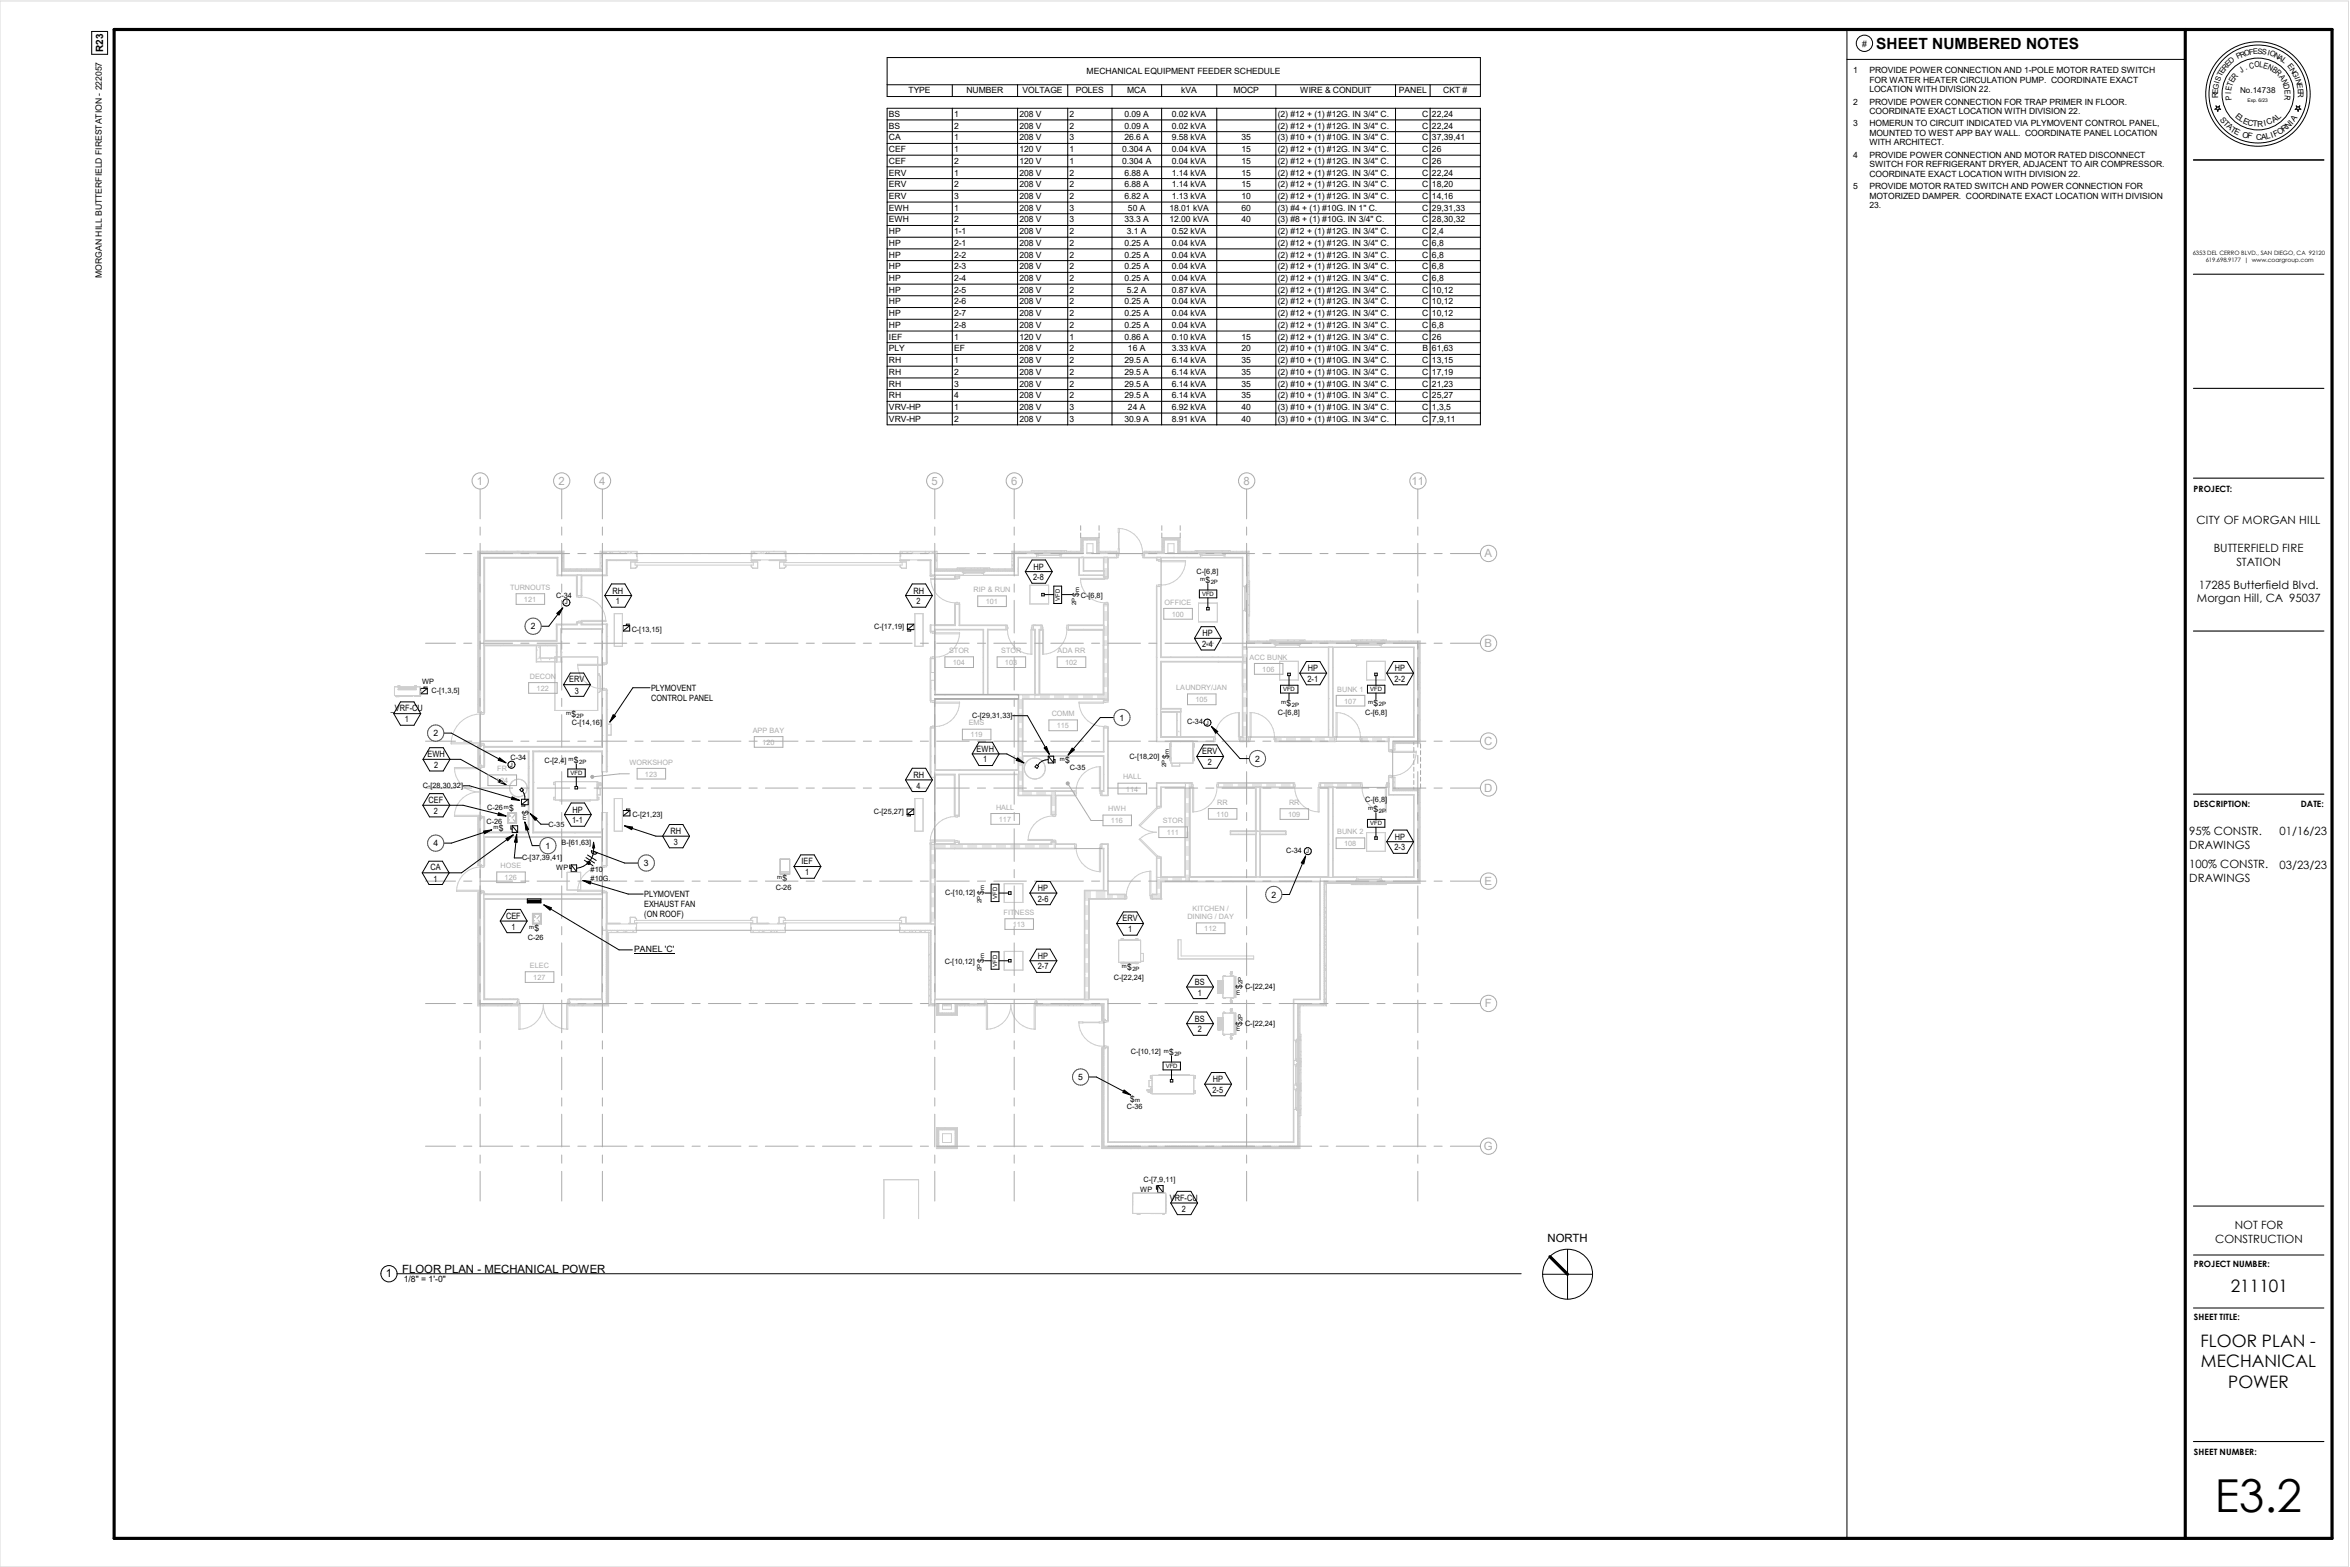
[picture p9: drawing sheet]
<svg xmlns="http://www.w3.org/2000/svg" width="914mm" height="610mm" viewBox="0 0 914 610" stroke-linecap="round" stroke-linejoin="round" font-family="sans-serif">
<defs><g id="words">
<text font-size="17.7" x="861.8" y="588.2">E3.2</text>
<g font-size="6.7">
<text x="868" y="502.5">211101</text>
<text x="856.3" y="523.9">FLOOR PLAN -</text>
<text x="856.4" y="531.9">MECHANICAL</text>
<text x="867" y="539.9">POWER</text>
</g>
<text font-size="6" x="730.1" y="19">SHEET NUMBERED NOTES</text>
<g font-size="4.4" fill="#ababab">
<text x="185.5" y="188.6">1</text>
<text x="217.3" y="188.6">2</text>
<text x="233.2" y="188.6">4</text>
<text x="362.5" y="188.6">5</text>
<text x="393.4" y="188.6">6</text>
<text x="483.8" y="188.6">8</text>
<text x="549.2" y="188.6">11</text>
<text x="577.6" y="216.8">A</text>
<text x="577.6" y="251.8">B</text>
<text x="577.6" y="289.8">C</text>
<text x="577.6" y="308.1">D</text>
<text x="577.6" y="344.3">E</text>
<text x="577.8" y="391.9">F</text>
<text x="577.4" y="447.4">G</text>
</g>
<g font-size="4.4">
<text x="854.7" y="204">CITY OF MORGAN HILL</text>
<text x="861.4" y="214.7">BUTTERFIELD FIRE</text>
<text x="870.2" y="220.1">STATION</text>
<text x="855.6" y="229">17285 Butterfield Blvd.</text>
<text x="854.8" y="234.4">Morgan Hill, CA 95037</text>
<text x="851.9" y="324.8">95% CONSTR.</text>
<text x="887" y="324.8">01/16/23</text>
<text x="851.9" y="330.2">DRAWINGS</text>
<text x="851.9" y="337.9">100% CONSTR.</text>
<text x="887" y="338.1">03/23/23</text>
<text x="851.9" y="343.2">DRAWINGS</text>
<text x="869.5" y="478">NOT FOR</text>
<text x="602.1" y="483">NORTH</text>
<text x="861.9" y="483.4">CONSTRUCTION</text>
<text x="150.2" y="496.9">1</text>
<text x="156.5" y="495">FLOOR PLAN - MECHANICAL POWER</text>
</g>
<text font-size="3.9" x="40.1" y="20.3" transform="rotate(-90 40.1 20.3)">R23</text>
<g font-size="3.4">
<text x="724.5" y="18.1">#</text>
<text x="39.6" y="35.1" transform="rotate(-90 39.6 35.1)">222057</text>
<text x="39.6" y="108.2" transform="rotate(-90 39.6 108.2)">MORGAN HILL BUTTERFIELD FIRESTATION -</text>
<text x="853.6" y="191.3">PROJECT:</text>
<text x="402.1" y="221.6">HP</text>
<text x="402" y="225.7">2-8</text>
<text x="469.1" y="226.9">$</text>
<text x="238.4" y="230.9">RH</text>
<text x="355.4" y="230.9">RH</text>
<text x="419.8" y="232.3" transform="rotate(-90 419.8 232.3)">$</text>
<text x="239.6" y="235">1</text>
<text x="356.7" y="235">2</text>
<text x="206.5" y="244.9">2</text>
<text x="467.8" y="251.7">2-4</text>
<text x="467.9" y="247.5">HP</text>
<text x="508.8" y="261">HP</text>
<text x="542.7" y="261">HP</text>
<text x="221.5" y="265.3">ERV</text>
<text x="223.7" y="269.8">3</text>
<text x="253.3" y="268.7">PLYMOVENT</text>
<text x="508.8" y="265.2">2-1</text>
<text x="542.6" y="265.2">2-2</text>
<text x="253.3" y="272.5">CONTROL PANEL</text>
<text x="500.6" y="274.7">$</text>
<text x="534.5" y="274.6">$</text>
<text x="152.1" y="276.8">_VRF-CU</text>
<text x="157.6" y="280.9">1</text>
<text x="222.4" y="279.1">$</text>
<text x="435.7" y="280.4">1</text>
<text x="168.6" y="286.4">2</text>
<text x="380" y="292.4">EWH</text>
<text x="467.8" y="293.5">ERV</text>
<text x="166.3" y="294.6">EWH</text>
<text x="169" y="298.7">2</text>
<text x="223.3" y="296.8">$</text>
<text x="382.6" y="296.6">1</text>
<text x="414.5" y="296.9">$</text>
<text x="454.7" y="295.4" transform="rotate(-90 454.7 295.4)">$</text>
<text x="470" y="297.6">2</text>
<text x="488.4" y="296.3">2</text>
<text x="355.4" y="302.6">RH</text>
<text x="356.7" y="306.7">4</text>
<text x="166.8" y="312.5">CEF</text>
<text x="168.9" y="316.6">2</text>
<text x="198.1" y="315.6">$</text>
<text x="205.7" y="317" transform="rotate(-90 205.7 317)">$</text>
<text x="222.8" y="316.1">HP</text>
<text x="534.5" y="316">$</text>
<text x="853.6" y="313.9">DESCRIPTION:</text>
<text x="895.2" y="313.9">DATE:</text>
<text x="194.1" y="323.3">$</text>
<text x="222.7" y="320.3">1-1</text>
<text x="168.6" y="329.2">4</text>
<text x="260.9" y="324.5">RH</text>
<text x="262.2" y="328.6">3</text>
<text x="542.7" y="326.6">HP</text>
<text x="212.3" y="330.2">1</text>
<text x="542.6" y="330.8">2-3</text>
<text x="167.5" y="338.5">CA</text>
<text x="250.6" y="337">3</text>
<text x="311.9" y="336.3">IEF</text>
<text x="313.3" y="340.4">1</text>
<text x="168.7" y="343">1</text>
<text x="304.5" y="342.7">$</text>
<text x="403.9" y="346.6">HP</text>
<text x="250.7" y="348.9">PLYMOVENT</text>
<text x="250.7" y="352.8">EXHAUST FAN</text>
<text x="382.9" y="348.4" transform="rotate(-90 382.9 348.4)">$</text>
<text x="403.8" y="350.8">2-6</text>
<text x="494.7" y="349.2">2</text>
<text x="196.9" y="357.5">CEF</text>
<text x="250.7" y="356.6">(ON ROOF)</text>
<text x="436.8" y="358.3">ERV</text>
<text x="199" y="361.7">1</text>
<text x="208" y="362.2">$</text>
<text x="439" y="362.7">1</text>
<text x="246.8" y="370.5">PANEL 'C'</text>
<text x="382.9" y="374.7" transform="rotate(-90 382.9 374.7)">$</text>
<text x="403.8" y="377.1">2-7</text>
<text x="403.9" y="372.9">HP</text>
<text x="438.6" y="377.5">$</text>
<text x="464.9" y="383.1">BS</text>
<text x="466" y="387.3">1</text>
<text x="483.4" y="384.9" transform="rotate(-90 483.4 384.9)">$</text>
<text x="464.9" y="397.4">BS</text>
<text x="466" y="401.6">2</text>
<text x="483.4" y="399.2" transform="rotate(-90 483.4 399.2)">$</text>
<text x="455" y="410.5">$</text>
<text x="419.6" y="420.2">5</text>
<text x="471.8" y="425.1">2-5</text>
<text x="471.9" y="421">HP</text>
<text x="439.8" y="428.5">$</text>
<text x="455.2" y="467.1">VRF-CU</text>
<text x="459.9" y="471.3">2</text>
<text x="853.7" y="492.8">PROJECT NUMBER:</text>
<text x="157.1" y="498.6">1/8&quot; = 1'-0&quot;</text>
<text x="853.7" y="513.6">SHEET TITLE:</text>
<text x="853.7" y="565.9">SHEET NUMBER:</text>
</g>
<g font-size="3.3">
<text x="422.8" y="28.8">MECHANICAL EQUIPMENT FEEDER SCHEDULE</text>
<text x="721" y="28.4">1</text>
<text x="727.4" y="28.4">PROVIDE POWER CONNECTION AND 1-POLE MOTOR RATED SWITCH</text>
<text x="727.4" y="32.2">FOR WATER HEATER CIRCULATION PUMP. COORDINATE EXACT</text>
<text x="727.4" y="35.9">LOCATION WITH DIVISION 22.</text>
<text x="353.5" y="36.3">TYPE</text>
<text x="376" y="36.3">NUMBER</text>
<text x="397.8" y="36.3">VOLTAGE</text>
<text x="418.5" y="36.3">POLES</text>
<text x="438.6" y="36.3">MCA</text>
<text x="459.6" y="36.3">kVA</text>
<text x="480" y="36.3">MOCP</text>
<text x="505.9" y="36.3">WIRE &amp; CONDUIT</text>
<text x="544.3" y="36.3">PANEL</text>
<text x="561.6" y="36.3">CKT #</text>
<text x="721" y="40.7">2</text>
<text x="727.4" y="40.7">PROVIDE POWER CONNECTION FOR TRAP PRIMER IN FLOOR.</text>
<text x="345.9" y="45.5">BS</text>
<text x="371.3" y="45.5">1</text>
<text x="396.7" y="45.5">208 V</text>
<text x="416.2" y="45.5">2</text>
<text x="437.5" y="45.5">0.09 A</text>
<text x="455.9" y="45.5">0.02 kVA</text>
<text x="497.2" y="45.5">(2) #12 + (1) #12G. IN 3/4&quot; C.</text>
<text x="553.4" y="45.5">C 22,24</text>
<text x="727.4" y="44.4">COORDINATE EXACT LOCATION WITH DIVISION 22.</text>
<text x="345.9" y="50">BS</text>
<text x="371.3" y="50">2</text>
<text x="396.7" y="50">208 V</text>
<text x="416.2" y="50">2</text>
<text x="437.5" y="50">0.09 A</text>
<text x="455.9" y="50">0.02 kVA</text>
<text x="497.2" y="50">(2) #12 + (1) #12G. IN 3/4&quot; C.</text>
<text x="553.4" y="50">C 22,24</text>
<text x="721" y="49.1">3</text>
<text x="727.4" y="49.1">HOMERUN TO CIRCUIT INDICATED VIA PLYMOVENT CONTROL PANEL,</text>
<text x="727.4" y="52.8">MOUNTED TO WEST APP BAY WALL. COORDINATE PANEL LOCATION</text>
<text x="345.9" y="54.6">CA</text>
<text x="345.9" y="59.1">CEF</text>
<text x="371.3" y="54.6">1</text>
<text x="371.3" y="59.1">1</text>
<text x="396.7" y="54.6">208 V</text>
<text x="396.7" y="59.1">120 V</text>
<text x="416.2" y="54.6">3</text>
<text x="416.2" y="59.1">1</text>
<text x="436.6" y="59.1">0.304 A</text>
<text x="437.5" y="54.6">26.6 A</text>
<text x="455.9" y="54.6">9.58 kVA</text>
<text x="455.9" y="59.1">0.04 kVA</text>
<text x="483.1" y="54.6">35</text>
<text x="483.1" y="59.1">15</text>
<text x="497.2" y="54.6">(3) #10 + (1) #10G. IN 3/4&quot; C.</text>
<text x="497.2" y="59.1">(2) #12 + (1) #12G. IN 3/4&quot; C.</text>
<text x="553.4" y="54.6">C 37,39,41</text>
<text x="553.4" y="59.1">C 26</text>
<text x="727.4" y="56.6">WITH ARCHITECT.</text>
<text x="345.9" y="63.7">CEF</text>
<text x="371.3" y="63.7">2</text>
<text x="396.7" y="63.7">120 V</text>
<text x="416.2" y="63.7">1</text>
<text x="436.6" y="63.7">0.304 A</text>
<text x="455.9" y="63.7">0.04 kVA</text>
<text x="483.1" y="63.7">15</text>
<text x="497.2" y="63.7">(2) #12 + (1) #12G. IN 3/4&quot; C.</text>
<text x="553.4" y="63.7">C 26</text>
<text x="721" y="61.3">4</text>
<text x="727.4" y="61.3">PROVIDE POWER CONNECTION AND MOTOR RATED DISCONNECT</text>
<text x="727.4" y="65.1">SWITCH FOR REFRIGERANT DRYER, ADJACENT TO AIR COMPRESSOR.</text>
<text x="345.9" y="68.3">ERV</text>
<text x="371.3" y="68.3">1</text>
<text x="396.7" y="68.3">208 V</text>
<text x="416.2" y="68.3">2</text>
<text x="437.5" y="68.3">6.88 A</text>
<text x="455.9" y="68.3">1.14 kVA</text>
<text x="483.1" y="68.3">15</text>
<text x="497.2" y="68.3">(2) #12 + (1) #12G. IN 3/4&quot; C.</text>
<text x="553.4" y="68.3">C 22,24</text>
<text x="727.4" y="68.8">COORDINATE EXACT LOCATION WITH DIVISION 22.</text>
<text x="345.9" y="72.8">ERV</text>
<text x="345.9" y="77.4">ERV</text>
<text x="371.3" y="72.8">2</text>
<text x="371.3" y="77.4">3</text>
<text x="396.7" y="72.8">208 V</text>
<text x="396.7" y="77.4">208 V</text>
<text x="416.2" y="72.8">2</text>
<text x="416.2" y="77.4">2</text>
<text x="437.5" y="72.8">6.88 A</text>
<text x="437.5" y="77.4">6.82 A</text>
<text x="455.9" y="72.8">1.14 kVA</text>
<text x="455.9" y="77.4">1.13 kVA</text>
<text x="483.1" y="72.8">15</text>
<text x="483.1" y="77.4">10</text>
<text x="497.2" y="72.8">(2) #12 + (1) #12G. IN 3/4&quot; C.</text>
<text x="497.2" y="77.4">(2) #12 + (1) #12G. IN 3/4&quot; C.</text>
<text x="553.4" y="72.8">C 18,20</text>
<text x="553.4" y="77.4">C 14,16</text>
<text x="721" y="73.6">5</text>
<text x="727.4" y="73.6">PROVIDE MOTOR RATED SWITCH AND POWER CONNECTION FOR</text>
<text x="727.4" y="77.3">MOTORIZED DAMPER. COORDINATE EXACT LOCATION WITH DIVISION</text>
<text x="345.9" y="82">EWH</text>
<text x="371.3" y="82">1</text>
<text x="396.7" y="82">208 V</text>
<text x="416.2" y="82">3</text>
<text x="438.9" y="82">50 A</text>
<text x="455" y="82">18.01 kVA</text>
<text x="483.1" y="82">60</text>
<text x="497.2" y="82">(3) #4 + (1) #10G. IN 1&quot; C.</text>
<text x="553.4" y="82">C 29,31,33</text>
<text x="727.4" y="81.1">23.</text>
<text x="345.9" y="86.5">EWH</text>
<text x="371.3" y="86.5">2</text>
<text x="396.7" y="86.5">208 V</text>
<text x="416.2" y="86.5">3</text>
<text x="437.5" y="86.5">33.3 A</text>
<text x="455" y="86.5">12.00 kVA</text>
<text x="483.1" y="86.5">40</text>
<text x="497.2" y="86.5">(3) #8 + (1) #10G. IN 3/4&quot; C.</text>
<text x="553.4" y="86.5">C 28,30,32</text>
<text x="345.9" y="91.1">HP</text>
<text x="345.9" y="95.6">HP</text>
<text x="371.3" y="91.1">1-1</text>
<text x="371.3" y="95.6">2-1</text>
<text x="396.7" y="91.1">208 V</text>
<text x="396.7" y="95.6">208 V</text>
<text x="416.2" y="91.1">2</text>
<text x="416.2" y="95.6">2</text>
<text x="437.5" y="95.6">0.25 A</text>
<text x="438.4" y="91.1">3.1 A</text>
<text x="455.9" y="91.1">0.52 kVA</text>
<text x="455.9" y="95.6">0.04 kVA</text>
<text x="497.2" y="91.1">(2) #12 + (1) #12G. IN 3/4&quot; C.</text>
<text x="497.2" y="95.6">(2) #12 + (1) #12G. IN 3/4&quot; C.</text>
<text x="553.4" y="91.1">C 2,4</text>
<text x="553.4" y="95.6">C 6,8</text>
<text x="345.9" y="100.2">HP</text>
<text x="371.3" y="100.2">2-2</text>
<text x="396.7" y="100.2">208 V</text>
<text x="416.2" y="100.2">2</text>
<text x="437.5" y="100.2">0.25 A</text>
<text x="455.9" y="100.2">0.04 kVA</text>
<text x="497.2" y="100.2">(2) #12 + (1) #12G. IN 3/4&quot; C.</text>
<text x="553.4" y="100.2">C 6,8</text>
<text x="345.9" y="104.8">HP</text>
<text x="371.3" y="104.8">2-3</text>
<text x="396.7" y="104.8">208 V</text>
<text x="416.2" y="104.8">2</text>
<text x="437.5" y="104.8">0.25 A</text>
<text x="455.9" y="104.8">0.04 kVA</text>
<text x="497.2" y="104.8">(2) #12 + (1) #12G. IN 3/4&quot; C.</text>
<text x="553.4" y="104.8">C 6,8</text>
<text x="345.9" y="109.3">HP</text>
<text x="345.9" y="113.9">HP</text>
<text x="371.3" y="109.3">2-4</text>
<text x="371.3" y="113.9">2-5</text>
<text x="396.7" y="109.3">208 V</text>
<text x="396.7" y="113.9">208 V</text>
<text x="416.2" y="109.3">2</text>
<text x="416.2" y="113.9">2</text>
<text x="437.5" y="109.3">0.25 A</text>
<text x="438.4" y="113.9">5.2 A</text>
<text x="455.9" y="109.3">0.04 kVA</text>
<text x="455.9" y="113.9">0.87 kVA</text>
<text x="497.2" y="109.3">(2) #12 + (1) #12G. IN 3/4&quot; C.</text>
<text x="497.2" y="113.9">(2) #12 + (1) #12G. IN 3/4&quot; C.</text>
<text x="553.4" y="109.3">C 6,8</text>
<text x="553.4" y="113.9">C 10,12</text>
<text x="345.9" y="118.4">HP</text>
<text x="371.3" y="118.4">2-6</text>
<text x="396.7" y="118.4">208 V</text>
<text x="416.2" y="118.4">2</text>
<text x="437.5" y="118.4">0.25 A</text>
<text x="455.9" y="118.4">0.04 kVA</text>
<text x="497.2" y="118.4">(2) #12 + (1) #12G. IN 3/4&quot; C.</text>
<text x="553.4" y="118.4">C 10,12</text>
<text x="345.9" y="123">HP</text>
<text x="371.3" y="123">2-7</text>
<text x="396.7" y="123">208 V</text>
<text x="416.2" y="123">2</text>
<text x="437.5" y="123">0.25 A</text>
<text x="455.9" y="123">0.04 kVA</text>
<text x="497.2" y="123">(2) #12 + (1) #12G. IN 3/4&quot; C.</text>
<text x="553.4" y="123">C 10,12</text>
<text x="345.9" y="127.6">HP</text>
<text x="371.3" y="127.6">2-8</text>
<text x="396.7" y="127.6">208 V</text>
<text x="416.2" y="127.6">2</text>
<text x="437.5" y="127.6">0.25 A</text>
<text x="455.9" y="127.6">0.04 kVA</text>
<text x="497.2" y="127.6">(2) #12 + (1) #12G. IN 3/4&quot; C.</text>
<text x="553.4" y="127.6">C 6,8</text>
<text x="345.9" y="132.1">IEF</text>
<text x="345.9" y="136.7">PLY</text>
<text x="371.3" y="132.1">1</text>
<text x="371.3" y="136.7">EF</text>
<text x="396.7" y="132.1">120 V</text>
<text x="396.7" y="136.7">208 V</text>
<text x="416.2" y="132.1">1</text>
<text x="416.2" y="136.7">2</text>
<text x="437.5" y="132.1">0.86 A</text>
<text x="438.9" y="136.7">16 A</text>
<text x="455.9" y="132.1">0.10 kVA</text>
<text x="455.9" y="136.7">3.33 kVA</text>
<text x="483.1" y="132.1">15</text>
<text x="483.1" y="136.7">20</text>
<text x="497.2" y="132.1">(2) #12 + (1) #12G. IN 3/4&quot; C.</text>
<text x="497.2" y="136.7">(2) #10 + (1) #10G. IN 3/4&quot; C.</text>
<text x="553.4" y="132.1">C 26</text>
<text x="553.6" y="136.7">B 61,63</text>
<text x="345.9" y="141.3">RH</text>
<text x="371.3" y="141.3">1</text>
<text x="396.7" y="141.3">208 V</text>
<text x="416.2" y="141.3">2</text>
<text x="437.5" y="141.3">29.5 A</text>
<text x="455.9" y="141.3">6.14 kVA</text>
<text x="483.1" y="141.3">35</text>
<text x="497.2" y="141.3">(2) #10 + (1) #10G. IN 3/4&quot; C.</text>
<text x="553.4" y="141.3">C 13,15</text>
<text x="345.9" y="145.8">RH</text>
<text x="371.3" y="145.8">2</text>
<text x="396.7" y="145.8">208 V</text>
<text x="416.2" y="145.8">2</text>
<text x="437.5" y="145.8">29.5 A</text>
<text x="455.9" y="145.8">6.14 kVA</text>
<text x="483.1" y="145.8">35</text>
<text x="497.2" y="145.8">(2) #10 + (1) #10G. IN 3/4&quot; C.</text>
<text x="553.4" y="145.8">C 17,19</text>
<text x="345.9" y="150.4">RH</text>
<text x="345.9" y="154.9">RH</text>
<text x="371.3" y="150.4">3</text>
<text x="371.3" y="154.9">4</text>
<text x="396.7" y="150.4">208 V</text>
<text x="396.7" y="154.9">208 V</text>
<text x="416.2" y="150.4">2</text>
<text x="416.2" y="154.9">2</text>
<text x="437.5" y="150.4">29.5 A</text>
<text x="437.5" y="154.9">29.5 A</text>
<text x="455.9" y="150.4">6.14 kVA</text>
<text x="455.9" y="154.9">6.14 kVA</text>
<text x="483.1" y="150.4">35</text>
<text x="483.1" y="154.9">35</text>
<text x="497.2" y="150.4">(2) #10 + (1) #10G. IN 3/4&quot; C.</text>
<text x="497.2" y="154.9">(2) #10 + (1) #10G. IN 3/4&quot; C.</text>
<text x="553.4" y="150.4">C 21,23</text>
<text x="553.4" y="154.9">C 25,27</text>
<text x="345.9" y="159.5">VRV-HP</text>
<text x="371.3" y="159.5">1</text>
<text x="396.7" y="159.5">208 V</text>
<text x="416.2" y="159.5">3</text>
<text x="438.9" y="159.5">24 A</text>
<text x="455.9" y="159.5">6.92 kVA</text>
<text x="483.1" y="159.5">40</text>
<text x="497.2" y="159.5">(3) #10 + (1) #10G. IN 3/4&quot; C.</text>
<text x="553.4" y="159.5">C 1,3,5</text>
<text x="345.9" y="164">VRV-HP</text>
<text x="371.3" y="164">2</text>
<text x="396.7" y="164">208 V</text>
<text x="416.2" y="164">3</text>
<text x="437.5" y="164">30.9 A</text>
<text x="455.9" y="164">8.91 kVA</text>
<text x="483.1" y="164">40</text>
<text x="497.2" y="164">(3) #10 + (1) #10G. IN 3/4&quot; C.</text>
<text x="553.4" y="164">C 7,9,11</text>
</g>
<g font-size="3.2">
<text x="872.2" y="28.4" transform="rotate(-34 872.2 28.4)">J</text>
<text x="873.8" y="27.3" transform="rotate(-25 873.8 27.3)">.</text>
<text x="875.5" y="26.7" transform="rotate(-12 875.5 26.7)">C</text>
<text x="877.3" y="26.2" transform="rotate(-1 877.3 26.2)">O</text>
<text x="879.1" y="26.2" transform="rotate(7 879.1 26.2)">L</text>
<text x="880.5" y="26.4" transform="rotate(16 880.5 26.4)">E</text>
<text x="882.1" y="26.8" transform="rotate(26 882.1 26.8)">N</text>
<text x="883.8" y="27.6" transform="rotate(35 883.8 27.6)">B</text>
<text x="885.1" y="28.5" transform="rotate(45 885.1 28.5)">R</text>
<text x="868.2" y="35.5" transform="rotate(-79 868.2 35.5)">E</text>
<text x="868.5" y="33.8" transform="rotate(-70 868.5 33.8)">T</text>
<text x="869.1" y="32.4" transform="rotate(-61 869.1 32.4)">E</text>
<text x="869.8" y="31" transform="rotate(-52 869.8 31)">R</text>
<text x="886.7" y="30.1" transform="rotate(56 886.7 30.1)">A</text>
<text x="887.7" y="31.5" transform="rotate(67 887.7 31.5)">N</text>
<text x="888.4" y="33.2" transform="rotate(77 888.4 33.2)">D</text>
<text x="888.9" y="35" transform="rotate(86 888.9 35)">E</text>
<text x="863" y="38.2" transform="rotate(-92 863 38.2)">R</text>
<text x="868.2" y="36.6" transform="rotate(-88 868.2 36.6)">I</text>
<text x="868.4" y="38.8" transform="rotate(-97 868.4 38.8)">P</text>
<text x="871.6" y="36.3">No.14738</text>
<text x="889" y="36.8" transform="rotate(97 889 36.8)">R</text>
<text x="863.6" y="46.6" transform="rotate(51 863.6 46.6)">S</text>
<text x="869.5" y="45.6" transform="rotate(40 869.5 45.6)">E</text>
<text x="871" y="46.8" transform="rotate(33 871 46.8)">L</text>
<text x="872.6" y="47.9" transform="rotate(23 872.6 47.9)">E</text>
<text x="884.8" y="47.7" transform="rotate(-33 884.8 47.7)">A</text>
<text x="886.5" y="46.5" transform="rotate(-43 886.5 46.5)">L</text>
<text x="892.9" y="47.6" transform="rotate(-53 892.9 47.6)">A</text>
<text x="864.9" y="48.3" transform="rotate(45 864.9 48.3)">T</text>
<text x="866.2" y="49.6" transform="rotate(39 866.2 49.6)">A</text>
<text x="867.7" y="50.8" transform="rotate(34 867.7 50.8)">T</text>
<text x="869.1" y="51.7" transform="rotate(28 869.1 51.7)">E</text>
<text x="872.4" y="53.3" transform="rotate(16 872.4 53.3)">O</text>
<text x="874.4" y="48.7" transform="rotate(14 874.4 48.7)">C</text>
<text x="874.4" y="53.8" transform="rotate(10 874.4 53.8)">F</text>
<text x="876.4" y="49.1" transform="rotate(5 876.4 49.1)">T</text>
<text x="878.4" y="49.3" transform="rotate(-4 878.4 49.3)">R</text>
<text x="881.1" y="49.1" transform="rotate(-13 881.1 49.1)">I</text>
<text x="882.5" y="48.8" transform="rotate(-23 882.5 48.8)">C</text>
<text x="884" y="53.5" transform="rotate(-19 884 53.5)">I</text>
<text x="885.1" y="53.1" transform="rotate(-24 885.1 53.1)">F</text>
<text x="886.8" y="52.4" transform="rotate(-30 886.8 52.4)">O</text>
<text x="888.6" y="51.4" transform="rotate(-36 888.6 51.4)">R</text>
<text x="890.3" y="50.1" transform="rotate(-42 890.3 50.1)">N</text>
<text x="892" y="48.5" transform="rotate(-48 892 48.5)">I</text>
<text x="877.9" y="54.4" transform="rotate(-1 877.9 54.4)">C</text>
<text x="880" y="54.3" transform="rotate(-7 880 54.3)">A</text>
<text x="882" y="54" transform="rotate(-13 882 54)">L</text>
</g>
<g font-size="3">
<text x="870.7" y="23.1" transform="rotate(-26 870.7 23.1)">P</text>
<text x="872.1" y="22.4" transform="rotate(-21 872.1 22.4)">R</text>
<text x="873.5" y="21.8" transform="rotate(-15 873.5 21.8)">O</text>
<text x="875.3" y="21.3" transform="rotate(-9 875.3 21.3)">F</text>
<text x="876.8" y="21.1" transform="rotate(-3 876.8 21.1)">E</text>
<text x="878.4" y="21" transform="rotate(3 878.4 21)">S</text>
<text x="880" y="21" transform="rotate(9 880 21)">S</text>
<text x="882.1" y="21.4" transform="rotate(15 882.1 21.4)">I</text>
<text x="883" y="21.6" transform="rotate(21 883 21.6)">O</text>
<text x="884.6" y="22.2" transform="rotate(27 884.6 22.2)">N</text>
<text x="886.1" y="22.9" transform="rotate(33 886.1 22.9)">A</text>
<text x="887.6" y="23.9" transform="rotate(39 887.6 23.9)">L</text>
<text x="865.1" y="28.7" transform="rotate(-56 865.1 28.7)">E</text>
<text x="865.9" y="27.4" transform="rotate(-50 865.9 27.4)">R</text>
<text x="867" y="26.2" transform="rotate(-44 867 26.2)">E</text>
<text x="868" y="25" transform="rotate(-38 868 25)">D</text>
<text x="889.9" y="25.9" transform="rotate(50 889.9 25.9)">E</text>
<text x="890.9" y="27.1" transform="rotate(56 890.9 27.1)">N</text>
<text x="891.8" y="28.2" transform="rotate(62 891.8 28.2)">G</text>
<text x="863" y="35" transform="rotate(-80 863 35)">G</text>
<text x="863.5" y="32.6" transform="rotate(-74 863.5 32.6)">I</text>
<text x="863.8" y="31.7" transform="rotate(-68 863.8 31.7)">S</text>
<text x="864.4" y="30.1" transform="rotate(-62 864.4 30.1)">T</text>
<text x="892.9" y="30.4" transform="rotate(68 892.9 30.4)">I</text>
<text x="893.2" y="31.2" transform="rotate(74 893.2 31.2)">N</text>
<text x="893.7" y="32.9" transform="rotate(80 893.7 32.9)">E</text>
<text x="894" y="34.5" transform="rotate(86 894 34.5)">E</text>
<text x="894.2" y="36" transform="rotate(92 894.2 36)">R</text>
<text x="862.9" y="36.4" transform="rotate(-86 862.9 36.4)">E</text>
</g>
<g font-size="2.9">
<text x="465.6" y="223.2">C-[6,8]</text>
<text x="216.4" y="232.7">C-34</text>
<text x="420.6" y="232.5">C-[6,8]</text>
<text x="245.8" y="246">C-[13,15]</text>
<text x="340.1" y="244.9">C-[17,19]</text>
<text x="164.2" y="266.2">WP</text>
<text x="167.9" y="269.5">C-[1,3,5]</text>
<text x="378.3" y="279.2">C-[29,31,33]</text>
<text x="462" y="281.8">C-34</text>
<text x="497.2" y="278.3">C-[6,8]</text>
<text x="531.2" y="278.2">C-[6,8]</text>
<text x="222.5" y="282">C-[14,16]</text>
<text x="198.6" y="295.5">C-34</text>
<text x="211.9" y="296.7">C-[2,4]</text>
<text x="416.2" y="299.4">C-35</text>
<text x="439.5" y="295.1">C-[18,20]</text>
<text x="164.5" y="306.5">C-[28,30,32]</text>
<text x="189.6" y="315">C-26</text>
<text x="246.1" y="317.7">C-[21,23]</text>
<text x="340" y="316.8">C-[25,27]</text>
<text x="531.2" y="312">C-[6,8]</text>
<text x="218.5" y="328.8">B-[61,63]</text>
<text x="203.1" y="334.6">C-[37,39,41]</text>
<text x="500.4" y="331.8">C-34</text>
<text x="216.4" y="338.6">WP</text>
<text x="301.8" y="346.1">C-26</text>
<text x="367.7" y="348.3">C-[10,12]</text>
<text x="205.4" y="365.5">C-26</text>
<text x="367.6" y="375">C-[10,12]</text>
<text x="433.4" y="381.2">C-[22,24]</text>
<text x="484.5" y="384.8">C-[22,24]</text>
<text x="484.5" y="399">C-[22,24]</text>
<text x="440" y="409.9">C-[10,12]</text>
<text x="444.9" y="459.8">C-[7,9,11]</text>
<text x="443.7" y="463.9">WP</text>
</g>
<g font-size="2.9" fill="#ababab">
<text x="198.5" y="229.5">TURNOUTS</text>
<text x="378.8" y="230.3">RIP &amp; RUN</text>
<text x="203.9" y="234.2">121</text>
<text x="383.5" y="235">101</text>
<text x="453.2" y="235.2">OFFICE</text>
<text x="455.9" y="239.9">100</text>
<text x="369.3" y="254">STOR</text>
<text x="389.6" y="254">STOR</text>
<text x="411.5" y="254">ADA RR</text>
<text x="486.2" y="256.7">ACC BUNK</text>
<text x="370.8" y="258.7">104</text>
<text x="391" y="258.7">103</text>
<text x="414.4" y="258.7">102</text>
<text x="491.2" y="261.4">106</text>
<text x="206.1" y="264.1">DECON</text>
<text x="208.8" y="268.8">122</text>
<text x="457.7" y="268.5">LAUNDRY/JAN</text>
<text x="520.3" y="269">BUNK 1</text>
<text x="465.2" y="273.2">105</text>
<text x="523" y="273.7">107</text>
<text x="409.2" y="278.6">COMM</text>
<text x="292.9" y="285.1">APP BAY</text>
<text x="376.9" y="282.2">EMS</text>
<text x="377.6" y="286.9">119</text>
<text x="411.2" y="283.3">115</text>
<text x="296.6" y="289.8">120</text>
<text x="193.5" y="300">FR</text>
<text x="244.9" y="297.4">WORKSHOP</text>
<text x="193" y="304.7">124</text>
<text x="251" y="302.1">123</text>
<text x="437" y="303.2">HALL</text>
<text x="438.1" y="307.9">114</text>
<text x="387.6" y="315">HALL</text>
<text x="431.2" y="315.6">HWH</text>
<text x="473.3" y="317.8">110</text>
<text x="473.7" y="313.1">RR</text>
<text x="501.2" y="317.8">109</text>
<text x="501.6" y="313.1">RR</text>
<text x="388.7" y="319.7">117</text>
<text x="432.2" y="320.3">116</text>
<text x="454" y="324.9">111</text>
<text x="520.3" y="324.5">BUNK 2</text>
<text x="523" y="329.2">108</text>
<text x="194.8" y="337.7">HOSE</text>
<text x="196.3" y="342.4">126</text>
<text x="390.5" y="355.9">FITNESS</text>
<text x="394.1" y="360.6">113</text>
<text x="468.6" y="362.2">112</text>
<text x="206.2" y="376.6">ELEC</text>
<text x="207.5" y="381.3">127</text>
</g>
<g font-size="2.8">
<text x="189.3" y="320.4">C-26</text>
<text x="213.5" y="321.6">C-35</text>
<text x="229.8" y="339.4">#10</text>
<text x="229.8" y="342.6">#10G.</text>
<text x="438.5" y="431.5">C-36</text>
</g>
<g font-size="2.8" fill="#ababab">
<text x="452.5" y="320.2">STOR</text>
<text x="462" y="357.5">DINING / DAY</text>
<text x="464.1" y="354.3">KITCHEN /</text>
</g>
<g font-size="2.3">
<text x="853.2" y="99">6353 DEL CERRO BLVD., SAN DIEGO, CA 92120</text>
<text x="858.3" y="101.8">619.698.9177 | www.coargroup.com</text>
<text x="467" y="226">m</text>
<text x="471.1" y="227.1">2P</text>
<text x="412.4" y="233.7" transform="rotate(-90 412.4 233.7)">VFD</text>
<text x="419.9" y="230.3" transform="rotate(-90 419.9 230.3)">m</text>
<text x="467.7" y="231.8">VFD</text>
<text x="219.8" y="235.2">J</text>
<text x="418.8" y="235.3" transform="rotate(-90 418.8 235.3)">2P</text>
<text x="499.3" y="268.9">VFD</text>
<text x="533.1" y="268.9">VFD</text>
<text x="498.6" y="273.8">m</text>
<text x="502.6" y="274.9">2P</text>
<text x="532.4" y="273.8">m</text>
<text x="536.5" y="274.8">2P</text>
<text x="220.3" y="278.3">m</text>
<text x="224.4" y="279.3">2P</text>
<text x="469.2" y="281.9">J</text>
<text x="454.8" y="293.4" transform="rotate(-90 454.8 293.4)">m</text>
<text x="198.4" y="298.3">J</text>
<text x="221.2" y="296">m</text>
<text x="225.3" y="297.1">2P</text>
<text x="412.4" y="296">m</text>
<text x="453.8" y="298.4" transform="rotate(-90 453.8 298.4)">2P</text>
<text x="222" y="301.5">VFD</text>
<text x="196" y="314.8">m</text>
<text x="532.4" y="315.2">m</text>
<text x="536.5" y="316.2">2P</text>
<text x="192" y="322.5">m</text>
<text x="204.8" y="319" transform="rotate(-90 204.8 319)">m</text>
<text x="533.1" y="321.1">VFD</text>
<text x="508.3" y="331.9">J</text>
<text x="302.4" y="341.9">m</text>
<text x="382.9" y="346.4" transform="rotate(-90 382.9 346.4)">m</text>
<text x="381.9" y="351.4" transform="rotate(-90 381.9 351.4)">2P</text>
<text x="388" y="349.7" transform="rotate(-90 388 349.7)">VFD</text>
<text x="206" y="361.4">m</text>
<text x="381.8" y="377.7" transform="rotate(-90 381.8 377.7)">2P</text>
<text x="382.9" y="372.7" transform="rotate(-90 382.9 372.7)">m</text>
<text x="388" y="376" transform="rotate(-90 388 376)">VFD</text>
<text x="436.5" y="376.7">m</text>
<text x="440.6" y="377.7">2P</text>
<text x="483.5" y="382.9" transform="rotate(-90 483.5 382.9)">2P</text>
<text x="482.5" y="387" transform="rotate(-90 482.5 387)">m</text>
<text x="482.5" y="401.2" transform="rotate(-90 482.5 401.2)">m</text>
<text x="483.5" y="397.2" transform="rotate(-90 483.5 397.2)">2P</text>
<text x="452.9" y="409.6">m</text>
<text x="456.9" y="410.6">2P</text>
<text x="453.6" y="415.5">VFD</text>
<text x="441.7" y="428.6">m</text>
</g>
<text font-size="1.9" x="874.6" y="39.8">Exp. 6/23</text>
</g></defs>
<path d="M205.2 349.7h5.3v1.5h-5.3z" fill="#000"/>
<g fill="none" stroke="#cdcdcd" stroke-width=".39">
<path d="M186.1 219.8l.2 .2M186.3 216l-.2 .3M186.3 215.3h.4M186.3 218.4h.4M187.7 214.4l.1 .1M188.2 214.8h.1M188.6 217.1h28.1M188.6 217.1l28.3-.1-.2 .1M188.6 217.1v32M189.6 214.4l-.2 .3M191.3 214.5l.2 .3M193.1 214.4h.1"/>
<path d="M196 214.4v.1M196.4 214.8h.1M201.3 214.4v.1M201.8 214.4l.1 .2M203.1 214.7l.1 .1M203.6 214.4l-.1 .2M205.4 214.5l.2 .3M206.2 216.8l.1 .2M211.3 214.6l.1 .2M216.4 214.6l-.1 .2M216.7 217.1v6.9M217.3 214.7v.1"/>
<path d="M217.7 214.4l-.1 .1M218.7 215.3h.4M218.7 218.4h.4M219.1 215.1h.1M233.9 218.9l-.2 .2M234 216.1h.3M234 216.6l-.1 .3M234.1 215h2M234.1 215.5l.2 .3M235 214.8l-.1 .3M236.1 218h.1M236.1 218v5.9"/>
<path d="M236.1 218h11.8M236.1 218l.1 .1M236.2 218.1h11.7v-3.6h-14.4v7.2M236.2 218.1v5.8h-9.9M236.3 217.8l-.2 .2M237.2 217.8l.1 .2M237.3 215h.1M237.3 215l-.1 .2M238.1 215.1h.3M239.7 218l.1 .1M240.5 214.5h.1M241.1 215.1h.4"/>
<path d="M243.2 215.1h.3M244.1 214.5l.1 .3M244.6 214.5l-.1 .3M245.4 218.7h2.5M245.4 214.8l.2 .3M245.5 218h-.1M247.1 218.9h46v.9h-46zM247.6 215.3h-13.2v6.9h-15.8v-6.9h-31.8v61.5M247.9 218.8h.1M247.9 218h.1M247.9 218.8v-.2h-2.5v2.5h2v-.3l.5-.3v-.7M247.9 216.5h-.3v-1.3h-13.3v6.9h-15.6v-6.9h-32v61.6h.7v.4"/>
<path d="M247.9 217.8h-12v5.9h-18.8v-6.9h-28.8v60.4M292.3 218h.1M292.3 218.8v-.2h2.5v2.5h-2v-.3M292.3 218h3.6M292.3 219.8v.7l.6 .5h1.9M292.3 216.5h.3v-1.3h13v1.3h.2M292.3 217.8h13.5M292.3 218.8h.1M292.4 218.7h2.4M292.6 215.3h13M292.9 215.1h.3M293.3 214.5h.1"/>
<path d="M293.6 215h.1M293.6 217.9v.1M293.8 214.7l-.2 .3M295.9 218.1h-3.6v-3.6h13.5v3.6h-6.5M296 215.1h.3M296.8 214.5l.2 .3M298.2 214.9l.2 .3M299 215.1h.3M299.3 218h6.5M300.9 214.5h.1M301.5 214.5h.1M303.3 218.7l2.5 .1v-.2h-2.5v2.5h2v-.3"/>
<path d="M305 218.9h46v.9h-46zM305.1 215.1h.3M305.8 219.8v.7l-.5 .3M305.8 218h.1M350.2 218h.1M350.2 218h3.6M350.2 216.5h.3v-1.3h13.4v6.9h10.5v.5h1.1v.5h-.7M350.2 217.8h12v5.9h12.6M350.3 219.8v.7M350.5 216l-.1 .1M350.5 215.3h13.2v6.9h10.7M351 214.9l.2 .3"/>
<path d="M352.7 218.7l-2.5 .1v-.2h2.5v2.5h-2l.1-.3-.6-.3v-.7M352.8 215.1h.3M353.3 215.1l-.1 .1M353.8 218.1h-3.6v-3.6h14.4v7.2M354.2 214.5h.1M354.8 215.1h.4M357.2 218h4.9M357.2 218.1h4.7M359.9 215.1h.4M360.1 214.5l.1 .1M361.4 214.7l.2 .3M361.6 215h.1"/>
<path d="M362.1 218h.1M362.1 218v5.9l-.2-5.8M362.1 218l-.2 .1M362.9 214.8l-.2 .3M363 215.1h.3M363.7 214.6l.2 .3M364 217.1h.3M364.1 215.2v2.8M364.2 216.7l-.2 .3M364.2 214.5l-.1 .2M364.4 217.7l.1 .3M364.5 218.1l-.2 .3"/>
<path d="M393.7 214.5v6.6h.6M393.7 214.5h7.6M393.7 214.5l.6 .5M393.8 215.1h.2M393.8 217.1h.2M393.8 219.7l.1 .3M393.8 218.4l-.1 .1M394.1 219.8l-.1 .2M394.3 215h26.6M394.3 215v6.7M394.3 216.8l.2 .3M394.5 215.1h.3"/>
<path d="M394.5 219.1h.1M394.5 214.6l.1 .2M394.5 216.8v.2M396.3 217h23.6M396.5 214.6h.3M396.7 214.5l-.2 .3M396.7 214.5l.2 .2M397.5 215.1l.3 .1M398.1 214.8l.2 .2M399 214.7l-.2 .2M399.5 215.1h.4M400.9 216.8v.2"/>
<path d="M401.3 214.9v-.7h13.7v.7M401.4 215v.1M401.5 214.8v.1M402.4 214.5l.1 .3M403.1 215.3h-8.5v6.9h-11.4M403.4 215.1h9.5M403.4 216.2h.6v-.4h-.9v-.6h-8.6v6.9h-11.3v.5h-1.1v.5h.6M403.4 216.8h-7.3v6.9h-13.4M403.4 215v2M403.4 215.3h9.5M403.7 214.9l.1 .1M404 216.1h8.2"/>
<path d="M404 215.9h8.2M404.2 214.2v.2M406.4 214.5h.1M406.6 214.2l-.2 .3M406.9 214.2l.2 .3M409.7 214.8v.2M412 215h.1M412.8 214.4l.2 .2M412.9 216.8h8.6v5.4h8.1M412.9 215v2M413.1 215.3h8.3v-5.2h5.3v5.2M414.2 214.7l.2 .3v-.5h-12.5v.5"/>
<path d="M415 214.5h5.5M415.8 214.6h.3M416.7 214.5l-.1 .2M416.8 215.1h.3M417.2 216.9l.1 .1M417.9 215l.1 .2M418.2 214.9l.1 .1M418.8 214.6h.3M419.8 215.1h.4M419.9 214.9l-.1 .1M420.5 213.5l.2 .2M420.5 215v-5.9h7.2v5.9"/>
<path d="M420.7 214.1l-.2 .3M420.8 211h.1M420.8 214h.1M420.9 212.3h.4M420.9 216.8l-.9 .2v6.7h9.6M421.6 217v5h8M421.7 217v5M422.9 215.3v-3.8h2.4v3.8M423.9 209.2l.2 .2M426.2 209.1l.1 .2M426.8 212.3h.5M426.8 215h.5v-5.4h-6.4v5.6"/>
<path d="M426.8 215.2v-5.3h-5.5v5.3h-8.2v.6h-.9v.4h.7M426.9 215.1h.4M427.3 211h.1M427.3 210.9h.1M427.5 214.5l-.2 .3M427.5 209.4l.2 .2M427.9 214.6h.4M428.4 215l.1 .1M429.3 217v5M429.7 215.2h.1M430 215.1h.3M430 214.6h.3"/>
<path d="M431 217.6h.1M431 217.1h.2M431.2 217v8l-.3 .2h-.5v-.2h-10M431.2 217v7.5h-1.9v-.6h-9.5v-6.9h-23.5v6.9h-22.9v1.1h-.8v.2h-.5v-.2h-10M431.9 214.5h.1M432 215l.1 .2M433 215.1h.4M433.8 216.8l-.1 .2M435.1 213.5l.2 2.6h-.2v.9h-.5v-1.9h1v-1.6zM435.1 205.6h.5v1.5h-.5zM435.1 205.6a9.5 9.5 0 0 1 9.5 9.5M435.2 207.1v6.4"/>
<path d="M435.4 207.1v6.4M444.6 215.1h.5v1.9h-.5v-.9h-.2zM445.2 215.6l.1 .3M445.9 214.5h.1M447.6 214.6h-.3l.1 .2M448.1 214.8l-.1 .2M449.3 215.1h.3M449.5 214.5l.2 .2M450 217v1.1h.8v.2h.6v-.2h9.9M450 217.6h1.8M450.2 217.6v-.8h1.4v.8M450.3 214.6h.3"/>
<path d="M450.4 214.9l-.1 .1M450.9 214.8l.2 .2M451.8 218.1v.5h9.5v-.5M451.8 217v.6M451.8 217v1.1M452.1 215v-5.9h7.1v5.9M452.2 212.4l-.1 .2M452.2 211.5l.2 .3M452.3 215.1h.4M452.3 213h.2M452.5 212.3h.4M452.5 213.9l-.1 .2"/>
<path d="M452.9 215h-.4v-5.4h6.3v5.4h-.4M452.9 215.2v-5.3h5.5v5.3M453 215.3v-5.2h5.3v5.2M455.4 215.1h.3M456.4 209.1l-.1 .2M456.6 215l.1 .2M456.8 215v-3.5h-2.4v3.8M458.4 212.3h.4M458.7 209.1l-.1 .3M459.1 210.5l-.2 .3M460.5 214.6h.3M461.1 215.2h.1"/>
<path d="M461.3 218.1a9.5 9.5 0 0 1-9.5 9.5M461.3 214.6l.2 .2M461.5 215.1h.3M461.9 216.8l-.1 .2M462.7 214.9l.1 .1M463.5 214.6h.3M464.5 215.1h.4M465.6 214.4v.1M465.6 214.5l.2 .2M465.6 214.5h12.5v.5h-12.5zM466.1 214.6l-.1 .3M466.5 216.8v.1"/>
<path d="M466.6 215.1h.3M467 214.8l.1 2.2h9.5v-2M467.1 215.1h9.5M467.1 215.8h.6v.4h-.6M467.1 215.3h9.5M467.7 216.1h8.3M467.7 215.9h8.3M468.4 214.7l-.1 .3M469.2 214.6l.2 .3M475.1 214.7l.2 .3M475.7 214.2l-.1 .3M476.6 215.8h-.6v.4h.6"/>
<path d="M477.7 215.1h.3M478.4 214.2l.1 .2M478.5 214.9v.1M478.7 214.9v-.7h-13.7l.1 .8M479.7 214.6h.4M481.1 215.1l-.1 .1M481.2 215v.1M481.2 214.5h.1M482.5 215.2h.1M482.8 214.6h.3M483.4 217v38.7M483.4 215h2"/>
<path d="M483.6 214.5l-.2 .1M483.6 216.8v11.2M483.6 219.8l-.1 .3M483.8 215.1h.3M484.6 214.5h.1M484.7 215.1l.1 .1M485.1 215.3v12.5M485.2 215.2v12.6h-.5v.9h-.5v-.7M485.4 218.2v.1M485.4 219.8l-.2 .3M485.4 215v34.7M485.4 215l.6-.5v11.5"/>
<path d="M485.5 216.1h.3M485.8 214.6h.1M486 214.9l-.1 .1M185.9 222.8h.1M185.9 221.4h.1M185.9 223.4l.2 .3M186 236.9l-.1 .1M186 228.7l-.1 .2M186.1 225.7l.1 .3M186.1 226.4l-.1 .3M186.2 236.1l.5 .2M186.3 238.4l-.1 .2"/>
<path d="M186.3 230.3l-.1 .1M186.3 221.3h.4M186.3 224.3h.4M186.3 227.3h.4M186.3 230.3h.4M186.3 233.3h.4M186.3 239.3h.4M188.4 238.8v.1M188.4 227.5l-.1 .3M216.7 224h7.6M216.9 223.9v-6.9h-28.5v32.3h28.2v-6.3h7.9v-1.2h.7v-.2h.6v.2h10M216.9 223.9h7.6"/>
<path d="M216.9 223.9l-.2 .1M218.7 221.3h.4M219.1 221.1h.1M221.9 221.3l-.2 .3M224.2 221.4l-.1 .3M224.3 224v7.7h2.1v-7.7M224.5 223.9h.1M224.5 231.7h.1M224.5 223.9v8.4h1.8M224.5 223.9l-.2 .1M224.5 221.3l.1 .1M224.6 229.8l-.1 .2"/>
<path d="M224.6 223.7v8M226.1 229.3h.1M226.1 223.7v8M226.1 231.1l.2 .2M226.2 232.3a9.5 9.5 0 0 1 9.6 9.5M226.3 231.7h.1M226.3 223.9h.1M226.3 223.9v8.4M226.3 223.9l.1 .1M226.4 225.9v.2M226.4 224.1l-.1 .3M228.1 221.4l.2 .3"/>
<path d="M232.7 221.3l.1 .1M233.5 221.3h-14v-6.9h-33.6v62.8h2.7v-26M234 220.1h.3M234.1 222.1v-.4h-15v-6.9h-32.8v62.4M234.3 220.2l-.2 .3M236.1 223.9h.1M236.1 223.9l.1 .1h-9.8M245.4 221h2M303.3 221h2M350.8 221h1.9M362.1 223.2h.1M362.1 225a9.6 9.6 0 0 0 9.5 9.5"/>
<path d="M362.2 223.9h1.5M363.9 223.9h7.7v1.5h-9.5v-.4M363.9 221.7h30.6M363.9 223.9l.1 .1M364 221.1h.3M364.2 223.7l-.1 .2M364.6 221.3h29.7M368.4 221.4l-.1 .3M370.7 221.6l-.1 .1M371.4 223.9v.6h2v-.6M371.5 237.6l-.1 .2M371.6 234.5v8.7"/>
<path d="M371.6 234.5l.5-.2 1.3 .2v8.7M371.8 235v8.4h-8.1l7.9-.2M371.8 223.7v.8M372.3 221.4l.1 .2M372.4 221.3v-.4h12.7l.1 .4M373.1 221.1h1.7v2.8M373.2 223.7v.8M373.2 235v8.4h18.3M373.4 221.1v.6M374.8 222.2h7.9M374.8 222h7.9M375.2 221.1h.3"/>
<path d="M375.5 223h6.6M375.5 222.8h6.6M375.5 220.9l.1 .1M378 221.1l-.2 .3M379.3 220.9l-.1 .2M380.2 221.1h.4M381.4 220.9l.1 .2M382.7 221.2l.1 .1M384.2 221.7v-.6h-1.5v2.8M384.8 221.5l-.1 .2M385 221l.1 .2M386.1 221.3l-.1 .1"/>
<path d="M386.4 221.4l.1 .3M388.4 221.3l-.2 .3M391 221.3l.1 .1M392.3 223.7h.1M393.8 220.1h.2M396.2 220.9l-.1 .2M420.4 225a9.5 9.5 0 0 0 9.5 9.5M429.4 221.6l.1 .3M429.6 224.5v-7.7h1.4v7.7M429.6 235v35.3h-33.2v39h12.8v7.6M429.9 234.5l.5-.2 .8 .2v38.6h-11.3M429.9 224.5v.9h-9.5v-.4"/>
<path d="M429.9 234.5v.5M431 221.1h.2M431 239.4h.2M431 235v37.6M450 228.2h1.8M450.2 228.2v27.6M451.6 233.3h.1M451.6 228.2v27.6M451.8 228.2v27.5M483.4 228h2M483.4 237.6h2M483.6 237.6v49.1"/>
<path d="M484.2 237.6v-.7h.5v.9h.5v12.3h10.6v.6h1v.4h-.6M484.3 228.7v8.2M484.5 228.7v8.2M484.8 237.6h.1M485.1 237.8v12.4h10.7M485.1 228v9.6M485.4 228v9.6M485.4 225.8l-.1 .3M485.4 226.6h.6v12.4h-.6M485.5 233.9l-.1 .1M485.5 223.2h.3M485.6 226.1l-.1 .2"/>
<path d="M485.6 226h.6v13.6h-.6M485.7 222.5l.1 .3M485.7 223.7l-.1 .3M485.8 220.1l-.4 .2M485.8 239.4h.4M485.8 228.3h.4M485.8 231.3h.4M485.9 227.2l-.2 .3M485.9 235.5l.2 .3M486 239.6v9.7M486.1 237.7l.1 .3M486.2 235.3l-.6 .3"/>
<path d="M486.2 236.7l-.2 .3M185.9 243.7v.1M186 248l.2 .3M186 259.2l-.1 .1M186 251l-.1 .2M186.3 242.3h.4M186.3 245.3h.4M186.3 248.3h.4M186.3 251.3h.4M186.3 254.3h.4M186.3 257.3h.4M188.3 250.9h28.4v6.6"/>
<path d="M188.4 255.9v.2M188.6 251.2h20.1M188.6 249.1l28 .2M188.6 249.1h27.9M194.7 251.2h.1M196 250.9v.1M198.7 249.2l-.1 .1M200.1 250.9l.1 .2M201.6 249.3l-.1 .2M208.8 252.9h.1M209.4 256.1l-.1 .3M209.7 255.7h.3"/>
<path d="M209.7 251.6l-.2 .3M210.1 252.1h.1M210.3 251.2h6.2M210.4 256.6l.2 .3M212.4 250.9l-.1 .2M213.1 257.3l.1 .1M213.2 251.1l-.1 .1M214 256.4l-.2 .3M214.7 255.9l-.1 .1M215.7 251.1l.1 .1M216.5 243.5h.1M216.5 253.7h.1"/>
<path d="M216.5 242.8l.1 .1M216.5 242.8v6.3M216.5 251.2v4.7M216.5 249.1l.1 .2M216.5 242.8h7.8M216.5 244.7v.2M216.5 250.9l.1 .1M216.6 251.1l-28 .1M216.6 242.9v6.4M216.6 251.1v6.4M216.6 251.1l-.1 .1M216.6 257.5v-6.4h-28.1l-.1 26.6-.2 .3-1-.3"/>
<path d="M218.4 253.7h.1M218.4 257.5h.1M218.4 253.7l.2 3.8h-2.1M219.3 243.1h.1M224.3 242.8v-.5h2.1v.5M224.3 242.8l.2 .1h-7.9M224.5 242.3h.1M224.6 242.3v.8h-7.9v6.4h-28.4M224.7 258.4h10v.3h.6v-.3h.8v-.5h-1.9l.1 1h-9.6zM224.7 258.4a9.5 9.5 0 0 0 9.6 9.6M225.5 244.6h-.1M226.1 242.3v.8h8.3"/>
<path d="M226.3 242.3h.1M226.4 242.8h9.8l-.1 .1M226.4 242.8l7.8 .1M227.1 242.8l-.1 .1M230.1 244.6v.1M234.2 244.7h.1M234.2 249.6h.2M234.2 257.7h.2M234.2 244.7h-15.8v12.8M234.4 244.6h-16.2v12.9M235.8 241.8v-.5h-9.6l.1 1.7h7.9M236.1 243.5h.1"/>
<path d="M236.1 247.5h.1M236.1 253.6h.1M236.1 242.9h.1M236.1 242.9v.1M362.1 245.5h.1M362.1 255.7l1.3-.2 .5 .2v.5h-1.8zM362.1 245.6v.6l.7 .1 10.6-.1v.4h-9.5v-1zM363.7 244.8h19v25.3M363.9 245h18.7v25.1M364 245h18.6M371.4 241.4h.2M371.4 240.7l.1 .1"/>
<path d="M371.4 243l-7.5 .2M371.4 243v-8h2v8.2M371.4 243l.2 .2M371.5 243.2l.1 .2M373.2 243.2h18.8v.8h.2l-.2 1h-7.6M373.4 245h.1M373.4 246.2a9.5 9.5 0 0 1-9.5 9.5M382.6 255.7h.1M382.6 251.6h.1M384.3 245.5h.1M384.3 253.6h.1M384.3 259.7h.1"/>
<path d="M384.4 245h7.1M384.4 244.8v25.3M391.5 243.2v1.8M391.5 244.8h-7.3v25.3M392 245a9.5 9.5 0 0 0 9.5 9.5M401.5 245h-.4v9.5h.4M401.5 254.5v-9.9h-.2l.2-1.4h4.1v11.3M401.5 245h1.2M402 245h.7l-.1 25.2M402 243.2v1.8M402 243.4h3.1M402 244.8h.8v25.5"/>
<path d="M402.6 243.2h.1M402.7 245.5h.1M402.7 257.7h.1M402.8 248.7v.1M402.8 246v.2M404.3 259.5l.2 .2M404.6 245l-.1 25.1M405.1 245h-.6v25.1M405.1 243.2v1.9h-.5M405.1 244.8h-.8v25.5M405.6 245h.5v9.5h-.5M405.6 245l-1 .1"/>
<path d="M415.1 245a9.5 9.5 0 0 1-9.5 9.5M415.7 245h13.7v25.2h-33.2M415.7 243.2v1.9h13.6M415.7 243.4h13.9M415.7 244.8h13.9M421.7 244.8l.1 .2M429.5 254.3l.1 .1M429.6 240.4l-.1 .1M429.6 256.6l-.2 .3M431 249.6h.2M431 243.5h.2M431 248.8l.2 .3"/>
<path d="M431.1 245.8l-.1 .2M450 255.7h.1M450 255.7v-28.1l.8-.1 1 .1v28.1M451.6 249.6h.1M451.6 245.5h.1M451.6 255.7h.1M455.4 255.7h.3M465.5 255.7h.4M467.8 255.7l.1 .1M471.6 255.7h.4M474 257.4h.1M474 257.3h9.6"/>
<path d="M474 255.6l9.6 .1M474 257.4h10.3M474 257.5h9.4M474 255.8h9.6M483.4 251.9h.1M483.4 257.4v29.2M483.4 258.4l.2 .3M483.4 257.4v29.3M483.6 251.7h12.6M484.3 257.4h.1M485.1 251.7v35.2h.8M485.2 253.6l-.1 .3"/>
<path d="M485.2 249.7h67v39.1h-9.9M485.3 244.4l-.1 .1M485.3 251.9v34.8h1.1M485.4 248.7v.1M485.4 244.6h.1M485.4 249.3h67.2v40h-10.3M485.4 248.2v.1M485.5 245.5h.3M485.5 242.4h.3M485.6 248.3l-.1 .3M485.8 247l.1 .3M485.9 249.3h.1"/>
<path d="M488.1 249.6v.1M489.5 249.3l-.1 .2M489.9 249.6h.3M492.8 249.3v.1M492.9 249.6h.4M494.1 249.3v-.4h13.7v.4M494.7 249.7v-.5h1.5v2.7M495 249l.1 .3M496 249.6h.3M496.2 250.2h9.5M496.2 250h9.5M496.4 249.4l.1 .3"/>
<path d="M496.4 249.6l-.1 .1M496.8 251h8.2M496.8 250.8h8.2M500.9 249.1l.2 .3M501.4 249l-.2 .3M502.1 249.6h.3M503.6 249.1l-.1 .3M505.1 249.6h.4M505.7 251.1h-.7v-.4h1.1v-.6h21.4v.6h1.1v.4h-.7M505.7 251.7h22.2M506.1 250.2h21.4M506.8 249.2l.1 .1"/>
<path d="M507.2 249.6h.3M507.2 249.7v-.5h-1.5v2.7M508.2 249.6l.1 .1M510.5 249.4l.1 .3M512.2 249.6h.4M515.3 249.6h.3M516.2 249.7h.3M517.1 251.7v35.2M517.6 249.3v.1M518.3 249.6h.4M518.5 253.6h.2M518.5 259.7h.2"/>
<path d="M518.5 251.7v35.2M522.3 249.6l.1 .1M524.4 249.6h.4M524.6 249.5l-.2 .2M525.8 249.3v-.4h13.7v.4M526.2 251.7v.1M526.5 249.7v-.5h1.4v2.7M526.8 249.6v.1M527.5 249.6h.3M527.9 250.2h9.5M527.9 250h9.5M528.6 251h8.2"/>
<path d="M528.6 250.8h8.2M529.5 249.6h.3M529.6 248.9l-.2 .3M530.1 248.9v.1M531.9 249l-.2 .3M533.6 249l.2 .3M534.6 249.6h.3M535 249.3l.2 .3M535 249.6v.1M537.4 251.1h-.6v-.4h1v-.6h14.1v38.4h-9.9v3h-.7v.3M537.4 251.7h12.8v35.2h-20.3M537.6 249.6h.3"/>
<path d="M537.8 250.2h13.9v38.1h-9.8v3.2M538.3 248.9v.1M538.9 249.7v-.5h-1.5v2.7M540.7 249.6h.3M544.6 249.3l-.2 .3M545.5 249.3l.1 .1M546.7 249.6h.4M547.6 251.8l.1 .1M549.1 249.4l.2 .3M549.8 249.6h.3M550 251.9v34.8h-20.6l-.2 1h.2v.8h10.9v3.8l.3 .2h.5v-.2h10M551.8 249.6h.4"/>
<path d="M551.9 251.3h.3M551.9 254.3h.3M551.9 257.3h.3M552.4 256.2l-.2 .2M552.6 257.7v.2M185.9 274.2h.1M185.9 268.1l.1 .2M186 270.3l.2 .3M186.1 272.5l.2 .3M186.2 266.6l.1 .1M186.3 274.9v.1M186.3 260.7l-.1 .2"/>
<path d="M186.3 260.3h.4M186.3 263.3h.4M186.3 266.3h.4M186.3 269.3h.4M186.3 272.3h.4M186.3 275.3h.4M187.2 277.2v.5M187.2 277.7a11.6 11.6 0 0 0-11.6 11.7M188.4 272.2l-.1 .2M234.1 275.6l.1 .1M234.1 280v.1M234.2 271.9h.1"/>
<path d="M234.2 268.5h.1M234.2 271.9h.2M234.2 268v22.5h-45.8v-1.1l-.2-.2h-.6v.2h-12M234.2 268l.5-.2 1.4 .2v32.2M234.4 268.5v22.2h-46.1M235.9 272.3l.2 .3M235.9 268.5v31.7M236.1 269.9h.1M236.1 276h.1M236.1 268.5h.1M236.1 278.4v.2M362.1 271.9h.1"/>
<path d="M362.1 267.8h.1M362.1 272.6v.5l.7 .2 10.6-.2v.5h-9.5v-1zM363.8 266.5l.1 .1M373.4 273.1a9.5 9.5 0 0 1-9.5 9.5M382.6 270.1h.1M382.6 261.7h.1M382.6 270.1h1.8M384.3 267.8h.1M384.4 270.1h.1M396.2 272v27.5M396.2 271.9v27.6h-32.3M396.4 277.5l-.1 .1"/>
<path d="M398 272v20.4M400.6 271.9h.3M402.7 261.7h.1M402.7 267.8h.1M404.6 270h24.7M406.7 271.8l.3 .1M412.7 271.9h.3M416.1 271.8h.1M419.9 273.1v.5h9.5v-1.7h-31.4v20.5M419.9 273.1a9.5 9.5 0 0 0 9.5 9.5M424.1 270.2h.1M424.9 271.9h.3"/>
<path d="M429.3 270.1v-25l-14.2-.1-.1-1 .1-.8h14.2v-8.2h1.9v37.6h-1.9M429.6 272.6v-.8h-31.8v36.1h20.4M429.6 272h1.4M431 271.9h.2M431 261.7h.2M431 265.8h.2M431.2 272h.1M450 275.8h.1M450 277.7l.2 .3M450 275.7v12.8h9.4M450.1 277.8l-.1 .2M450.2 275.8v12.5h9.2"/>
<path d="M451.6 271.9h.1M451.6 278h.1M451.6 267.8h.1M451.6 272.3l.1 .1M451.6 276.8h7.8M451.7 260.3l.1 .1M451.8 275.7h7.6v1.4M451.8 278h.2M451.8 276.9v9.6M452 276.9v9.7M452 277.1h5.9M455.9 276.9l-.1 .1"/>
<path d="M458 277.8l-.1 .2M459.4 276.9h-7.6v9.8h7.6M459.4 275.8h-7.8v11.1h7.8M482.3 277.2h-.4v9.5h.4M482.3 277.2v9.9h-.2v.6h.2v.8h.5v-1.8h-.5M482.3 277.2a9.5 9.5 0 0 0-9.5 9.5M483.6 264.5l-.1 .2M486.4 277.2h.4v9.5h-.4M486.4 277.2v11.3h-3M486.4 277.2a9.5 9.5 0 0 1 9.5 9.5M516.9 271.8h.1M518.5 267.8h.2"/>
<path d="M518.5 276h.2M519.9 277.2h.4v9.5h-.4M519.9 277.2v11.3h-24v-.8h-.2l.2-1h21M519.9 277.2a9.5 9.5 0 0 1 9.5 9.5M550.1 276.4l.1 .1M550.2 262.9l-.1 .2M551.9 260.3h.3M551.9 263.3h.3M551.9 266.3h.3M551.9 269.3h.3M551.9 272.3h.3M551.9 275.3h.3"/>
<path d="M551.9 278.3h.3M552.2 277.2h.1M552.2 271.1l.2 .2M552.3 265.1l.2 .3M552.4 278.5l-.2 .2M552.4 270.3l-.2 .3M552.4 267.4l.2 .3M175.6 289.4v-.4h11.6v.9M176.8 298.6a9.5 9.5 0 0 0 9.5 9.5 9.4 9.4 0 0 0-9.5 9.5M185.9 290.4l.1 .2M186.1 294.9l.2 .2M186.1 295.6l-.2 .3"/>
<path d="M186.3 297.3h.1M186.3 290.2h1.1M186.3 293.2h.4M186.3 296.2h.4M186.3 289.9v9.1h-9.5v-.4M186.8 290.3v7.3M187.4 289.9v.4h-.7v7.3h.7v.4M188.3 289.9v8.1M188.3 292.1h17.6v31.9h-17.6M188.4 292.3h17.3v31.6h-17.3M188.5 292.3l-.1 6.3h-11.6M188.5 292.4l.1 .1"/>
<path d="M188.6 290.4v-.5h-2.7v8.1h2.7v-5.5M188.6 290.4h45.5M188.6 292.5h16.9M191.4 292.2h.3M197.5 292.2h.3M205.5 298.8h.1M205.5 292.5v31.2M205.7 298.3h.2M207.3 295.9l.1 .3M207.5 292.3v31.6M207.5 292.3h26.9M207.5 292.4l.1 .1"/>
<path d="M207.6 296.3h.1M207.6 292.5h26.5M207.6 292.5v31.2M209.7 292.2h.3M209.8 292.1l.1 .2M209.9 292.3v.1M213.8 292.4l.1 .1M215.8 292.2h.3M219.8 292.2h.3M224.1 290.4h.1M226.2 292.1l.1 .2M228.8 290.4l-.2 .1"/>
<path d="M230 292.2h.3M230.2 292.4h.1M234.1 292.5l.1-.2v7.9M234.1 290.4v-21.9h2.1v31.7h-2.1v-7.7M234.2 280h.1M234.2 286.1h.1M234.2 294.3h.1M234.2 294.3h.2M234.2 280h.2M234.2 286.1h.2M236.1 288.2h.1M236.1 292.2h.1"/>
<path d="M236.1 298.3h.1M362 298.3l.1 .2M362.1 294.3h.1M362.1 282.6l1.3-.2 .5 .2v.6h-1.8zM362.1 295.9v.1M362.1 290.2h.1M362.1 296h.1M363.7 299.7h32.7M363.9 289.1l-.1 .2M363.9 287.2v.1M373.3 299.5h.1M387.6 299.6l.1 .1"/>
<path d="M396.4 293.8l-.2 .2M397.8 294h31.8v13.9h-.8M397.8 292.4h31.8M398 294.2h31.4M398 282.9l-.2 .3M398 292.4h31.4M398 294.2v13.5M400 292.5v.1M401.9 292.4l-.1 .1M405.5 294l.1 .2M406.5 292.5v.1M412.7 294l-.1 .1"/>
<path d="M417.3 294l-.1 .2M421 292.4h.1M428.2 298.2h-.4v9.6h.4M428.2 298.2a9.5 9.5 0 0 0-9.5 9.6M429.3 282.6h1.9v26.9M429.3 283.2h1.9v26.3h-3v-.8h-.2v-.5h.2v-10M429.3 282.6v9.8M429.6 283.2v9.4h-31.8M431 284.1h.2M431 288.2h.2M431 294.3h.2M431 293.5l.1 .2"/>
<path d="M431 283.2v26.1h-2.2M431.2 290.4l-.2 .2M451.8 282.1h.2M452 286.6l6 .1M452 286.6h5.9M455.8 288.3l-.1 .2M456.1 288.3l.2 .2M458.2 280.2l-.2 .2M458.6 284.4l.2 .3M459.3 286.7h.1M461.4 286.7l-.1 .2M472.2 288.3l-.1 .2"/>
<path d="M472.3 286.7h.5l.2 .4-.2 1.4h-.5zM483.4 288.5h.1M484.3 288.3l.1 .2M485.2 286.9v-35h31.7v35M485.2 286.7h.7M485.9 288.5h.1M485.9 286.7v1.8M485.9 288.3l-2.3 .2M496.4 288.5h.1M496.4 286.9h22.9M496.4 286.7h20.5M496.4 288.3h22.9"/>
<path d="M496.4 286.7v1.8M499.8 286.7v.1M512.5 288.5h.1M517.1 283.8l-.2 .2M518.5 282.1h.2M518.5 282.7l.2 .2M518.7 286.7h1.2M519.3 288.5h.1M519.3 286.7h-.6v-34.8h31.4v34.8h-20.2M519.3 286.7v1.8M529.9 288.5h.1M529.9 288.3h10.6"/>
<path d="M529.9 286.7v1.8M533.2 288.3l-.1 .2M538.7 286.8v.1M540.3 286.7h.1M540.5 286.9v4.9M541.6 292.3v.4h9.5v-.4M541.6 291.8v.5M541.8 291.5h.1M542 290l.2 .2M542.3 289.4h.5v2.4h-2.5M542.3 288.5v3.3M542.5 290.3l-.1 .3"/>
<path d="M542.7 291.2h.1M542.8 291.7l-.1 .1M544.7 289.2h.3M546.1 288.8l.1 .2M546.3 289l-.2 .3M547.8 289.2h.3M548.4 288.8h.1M548.6 289.1l-.1 .2M549.7 288.9l.4 .3M551.1 292.3a9.5 9.5 0 0 1-9.5 9.5M551.9 281.3h.3M551.9 284.3h.3"/>
<path d="M551.9 287.2h.3M552.3 287.4l.1 .3M552.6 280v.1M176.8 317.6v-.4h9.5v19.5M176.8 317.6h10v-.2l1.6 .2v6.3M186 318.1l-.1 .1M186.2 319.4l.1 .1M186.8 318.5v17.8M187.4 318.1v.4h-.7v17.8h.7v.4M188.3 318.1v18.6M205.7 312.5h.2M205.7 304.4h.2"/>
<path d="M205.7 310.7l-.1 .2M207.5 304.3h.1M207.6 312.5h.1M207.6 304.4h.1M207.6 318.6h.1M234.2 300.2h.1M234.2 316.1h.1M234.2 316.6h.2M234.2 316.1v21.1M234.4 300.2v-8.1h-27.1v31.9h27.1M234.4 316.1v20.6M235.9 316.1v20.6"/>
<path d="M236.1 316.1h.1M236.1 300.2h.1M236.1 316.1v21.1h-.8v.2l-1.1-.2M362.2 300.2l-.1 .1M362.2 300.1h.1M363.7 301.3l7.9-.1v16M363.9 301.3h7.6v16.4M363.9 301.3l7.4 .2M371.3 308.4h.1M371.3 316.6h.1M371.3 301.5l.1 .3M371.3 301.5v15.7h2"/>
<path d="M371.3 301.5l.1-.2v15.9M371.5 317.7a9.5 9.5 0 0 0-9.5 9.5M373.2 301.4l-.1 .2M393.2 301.2l.1 .1M396.2 301.3v8.2h12.8v7.4M396.2 309.5v-8.2h-22.9v16.4h-.8v.2l-1-.2M396.2 306.4l.2 .2M396.4 301.2h-23.3v16M407.3 309.3l.1 .2M409 309.5v7.4h1.8M409.5 317.5a9.5 9.5 0 0 0-9.5 9.5M409.5 316.9v.6"/>
<path d="M410.6 307.9v9M410.6 309.3h7.6M410.7 310.5h.1M410.8 307.7h.1M412 309.3v.1M416.5 307.7l-.2 .2M418.2 307.7v1.8M428.2 307.7h1.2l-.1-13.5h-31.3v13.5h20.7v1.8h-7.9v8l-.3 .2-1-.2M428.8 307.7v1.8M429.6 301.3l-.1 .2M431 306.4h.2M450 314.2l.5 .3 1.3-.3v-7.9h9.3v34.9l-9.3-.1"/>
<path d="M450 304.5h14.1v.9h.2v.5h-.2v9.9M450 314.2l-6.7 6.8M450 314.2l.3 .4-6.7 6.7-.3-.3M451.1 304.5v.1M451.6 312.5h.1M451.7 311.6l-.1 .2M451.8 306.4v7.3h-1.8M460.8 304.5l.1 .1M461.1 309.1v.1M461.3 304.7v36.6h-11.1M461.3 306.2h-9.7v7.5M463 306.4h.5v-1.9h-13.5v9.7"/>
<path d="M463 306.5v34.5l16 .2M463.5 304.7h-13.3v9M463.5 306.2h-.8v36.6M473.6 306.4h30.2M473.6 306.4l-.2-.5 .2-1.4h30.2v.9h.2l-.2 1M473.6 306.3a9.5 9.5 0 0 1-9.5 9.5M474.1 304.5h29.2v1.9l-29.2 .1zM474.1 304.7h29.2M474.1 306.2h29.2M478.3 306.2h.1M483 306.2l-.1 .1M488.5 306.3v17.1"/>
<path d="M488.6 306.3v17.1M488.8 306.2v35.1h-26.1M490.2 306.2v35.1h37.7M490.4 306.2v17.2M490.5 306.3v17M494.6 306.2h.1M499.4 306.3h-.1M503.8 306.3a9.5 9.5 0 0 0 9.5 9.5M513.8 304.7h15.6M513.8 306.2h15.6M516.8 306.4v34.7M516.8 306.3v34.9"/>
<path d="M516.9 306.3v34.9h-54v-34.9h1.6v9.5h-.4M517.1 306.2v35.1M517.1 304.6l.1 .1M518.5 306.2h.1M518.5 306.3h.1M518.5 312.5h.2M518.5 306.3h-5.6v9.5h.4M518.5 306.2v35.1M518.7 317.5l-.2 .2M522.7 306.2l.1 .1M528.5 304.5l-.1 .2M529.4 306.4v-1.9h-15.6v2l4.7-.1"/>
<path d="M530 306.4l-11.3-.1v34.9h31.4v-32l-9.8 .1v-3h-1.3v9.5h.5M530 306.4v-1.9h-16.7v11.3M530 306.3a9.5 9.5 0 0 0 9.5 9.5M540 304.7h.5M540 306.2h.5M540.3 302.3h2.5v4.3h-.5M540.3 304.5h-.3v1.9M540.5 302.3v6.8h9.7v32.2h-12.8M541.3 302.3v.3h.7v4.9h9.9v35.4h-14.1v-.5h-1v-.5h.6M541.6 302.3v-.5h-1.3v2.7h-.8v.9h-.2v.5h.2v9.9M541.9 302.6v5h9.8v35.2h-13.9M542 306.5h.1"/>
<path d="M542.3 306.7h10.3v37h-37M542.3 307.1h9.9v36.2h-36.8M542.3 302.3v5.2M542.3 303.8l.2 .3M542.4 306l.1 .3M542.5 304.4l-.1 .3M542.6 302.4l.1 .3M542.7 306.4h.1M544.3 306.7l-.1 .2M550 309.2v31.9M551.7 306.7l.1 .1M551.9 308.2h.3"/>
<path d="M551.9 311.2h.3M551.9 314.2h.3M551.9 317.2h.3M552.3 317.9l.2 .3M552.4 312l.2 .3M552.5 314.8l-.2 .3M552.5 306.7l-.1 .3M552.5 314.2l.1 .2M185.9 326.9v.1M185.9 320.9l.1 .2M186.3 320.2h.4M186.3 323.2h.4"/>
<path d="M186.3 326.2h.4M186.3 329.2h.4M186.3 332.2h.4M186.3 335.2h.4M187.2 336.7v.5M187.2 337.2a9.5 9.5 0 0 0-9.5 9.6M188.3 325.5h46.1M188.6 325.8h45.5M188.6 323.7v-5.6h-2.7v18.6h2.7v-10.9M188.6 323.7h16.9M188.6 323.7l-.1 .1M195.3 323.9l.1 .1"/>
<path d="M196.1 323.8v.1M199.8 325.6v.1M199.8 325.6h.1M200 323.8v.1M200 323.9h.1M205.7 320.6h.2M207.5 323.9h26.9M207.6 323.7l-.1 .1M207.6 323.7h26.5M210.9 325.7h.1M211.7 323.8v.1M211.7 323.9l.1 .1"/>
<path d="M212.5 323.9h.1M212.6 323.8l-.1 .1M213.3 325.7l.1 .1M216.1 323.7l.1 .1M217.2 323.9l-.1 .1M223.3 325.5h.1M223.5 324h.1M227.3 325.7l-.1 .1M228 325.5l-.1 .2M231.9 325.8h.1M233.8 325.5h.1M234.1 323.7v-7.6h2.1v20.6h-2.1v-10.9"/>
<path d="M234.1 323.7l.1 .1M234.2 330.8h.1M234.2 336.7h.1M234.2 324.7h.2M234.2 330.8h.2M234.3 337.2a9.6 9.6 0 0 0-9.6 9.6M234.3 326.8l-.1 .1M234.4 322.5h.1M234.4 325.6h-45.9l-.1 11.6-.2 .2-1-.2M235.9 333.3l.2 .2M236.1 320.6h.1M236.1 332.8h.1"/>
<path d="M236.1 336.7h.1M236.1 321.8v.2M362 327.2h9.9v-.2h.6v.2h.8v1.1h35.7v-.8M362 334.6l-.1 .1M362 327.2v-.4h9.5v1.5h-7.6M362.1 327.8h.1M362.1 338.9h.1M362.1 327.8v31.5M362.1 334.9h.1M362.1 328.3l-.2-.1v30.9M362.2 328.5v31M363.9 333.8l-.1 .1"/>
<path d="M363.9 330.2v58.5M364 328.2h7.3M366.7 328.3h.1M366.7 328.3l.1 .2M371.4 327.7l-.1 .5M371.5 330.1v.1M371.6 327.7v.8M373.1 327.7v.8M373.3 327.7h-2v.5M378.5 328.4v.1M400 327l10.5-.2 .3 .2v1.3h7.9v1.3h-.5M400 327v-.4h9.5v.9"/>
<path d="M409.2 327.5v1h-45.5M410.6 328.5h7.6M410.6 327.5v2.5M410.8 327.5h-1.8v.8M412.2 330l.1 .1M416.9 330h.1M418.2 328.3v1.8h-54.3v58.6h19.9v1.1h.2v.6h-.2v10M418.2 330h-54.5v58.9h19.6M418.7 329.6a9.5 9.5 0 0 0 9.5 9.5M428.2 339.1v-9.9h-.2v-.6l.2-.3h3v19.6M428.2 329.6h-.4v9.5h.4M428.2 329.6h.6"/>
<path d="M428.8 328.5h2.2v19.6h6.7M428.8 330h.8v16.5M428.8 328.3v1.9l.6-.1v16.3h-7.5v42.3M429.3 330.2v16.1h-7.3v42.4h-19.2v1.1h-.2v.6h.2v10M431 328.8h.2M431 332.8h.2M431 338.9h.2M431.2 328.3v19.6h6.5M431.2 335.1l-.1 .1M443.3 321a9.7 9.7 0 0 0 6.7 2.8 9.6 9.6 0 0 0-6.7 2.8M443.3 326.6l6.7 6.7M443.3 326.6l.3-.4 6.7 6.8-.3 .3"/>
<path d="M447.8 338.9h-.4v9.5h.9M447.8 338.9v10h-.2v.5l.2 .3h4M447.8 338.9a9.5 9.5 0 0 0-9.5 9.5M450 333.8h1.8v7.4M450 333.3v14.6h-1.7M450 333.3l.5-.2 1.3 .2v8M450.2 333.8v14.3h-1.9M451.6 338.9h.1M451.6 334.9h.1M451.6 333.8v7.5M462.9 337l-.1 .1M462.9 320.7v.1"/>
<path d="M478.8 324.7h9.8v16.5M478.8 324.5h10M478.8 323.6h10M481.1 323.4h.1M481.8 324.5v.1M488.5 323.3h-9.8v1.4h9.8M488.5 324.7v16.5M489.5 323.3h-10.8v1.4M489.5 323.3v.1M490.2 339.2l.1 .1M490.4 334l-.1 .2M490.5 323.3h.1"/>
<path d="M490.5 324.7l-.1 16.6M490.5 324.7v16.5M491.1 324.5l.1 .1M517.1 328.4l-.1 .1M518.5 334.9h.2M518.5 320.6h.2M518.5 326.7h.2M518.6 333.8l-.1 .2M550.2 325.3v.1M551.9 320.2h.3M551.9 323.2h.3M551.9 326.2h.3"/>
<path d="M551.9 329.2h.3M551.9 332.2h.3M551.9 335.2h.3M551.9 338.2h.3M552.2 321.8h.1M552.2 323.9l.2 .2M552.3 325.3l-.1 .1M552.4 334.3l.1 .3M552.5 337.1l-.2 .3M552.5 329l-.1 .2M177.7 346.8h9.9v-.3h.6l.2 .3v1.1M177.7 346.8v-.5h9.5v1"/>
<path d="M186.2 354.3l-.2 .2M186.3 353.1h.4M186.3 350.2h.4M186.3 356.2h.4M186.3 359.2h.4M186.3 347.3v43.6h15.1M186.8 347.7v42.7h14.2M187.4 347.3v.4h-.7v42.8h14.3v-.7h.4M188.3 356.4h.1M188.3 349.5h46.1v39.4h-13M188.3 347.3v41.6h13.1M188.4 347.9h45.8"/>
<path d="M188.4 349.7h46M188.4 349.7v39M188.5 347.9h.1M188.5 349.7h.1M188.5 349.7l.1 .2M188.6 347.8v-.5h-2.7v44h15.5v-2.7h-12.8M188.6 347.8l-.1 .1M188.6 349.9v38.7M188.6 349.9h45.5M188.6 347.8h45.5M189.3 347.9h.1M189.3 347.9l-.1 .1"/>
<path d="M191.4 349.6l.1 .1M191.5 349.7h.1M196.3 349.8v.1M199.8 349.8v.1M202.6 347.9h.1M205.7 347.9l-.1 .2M209.9 347.9h.1M210.3 348.1h.1M212.7 349.8v.1M216.5 349.5l-.1 .1M218.6 348l.1 .1M220.8 349.7l.1 .1"/>
<path d="M221.1 349.6v.1M223.3 347.9v.1M223.6 347.8h.1M224.7 346.8v-.5h9.6l-.1 1.6M224.7 346.8h10v-.3l1.4 .3v15.1M233.5 347.8h.1M234.1 349.9l.1-.2v39M234.1 347.8v-.5h2.1v11.8M234.1 349.9v38.7M234.1 347.8l.1 .1M234.2 353.1h.1M234.2 347.3h.1"/>
<path d="M234.2 353.1h.2M234.2 350.7l.2 .2M234.4 347.3v.8h-46.1M235.9 359.5h11.8M235.9 347.3v43.1h-14M236.1 355.2h.1M236.1 359.2h.1M236.1 347.3h.1M236.1 359.2h5.2M236.1 356.2l-.1 .1M236.2 359.1h5.1M236.2 359.1l-.1 .1"/>
<path d="M244.6 359.2l3.1 .1M244.6 359.1h.6M245.2 356.9h1.9M246.9 358.1h46v.9h-46zM247.7 359.1h.1M247.7 359.1v3.7h-10.9v28.5h-15.4v-2.7h12.7M247.7 358.1v-.7l-.6-.3 .1-.3h-2v2.5M292.1 359.1h.1M292.1 359.2h7.1M292.1 358.1v-.7l.6-.6h1.9v2.5M292.1 359.1v3.7h13.5v-3.7M292.1 359.5h13.5"/>
<path d="M292.7 356.9h1.9M294.6 359.1h4.6M298.6 359.1l.1 .1M302.5 359.2l3.1 .1M302.5 359.1h.6M303.1 356.9h2M304.8 358.1h46v.9h-46zM304.8 359.3l.2 .2M305.6 359.1h.1M305.6 358.1v-.7l-.5-.3v-.3h-2v2.5M350 359.1v3.7h11.9v27.9M350 359.5h13.7"/>
<path d="M350.1 359.1v.1M350.6 357.1l-.6 .3v.7M350.6 356.9h1.9M350.6 357.1v-.3h1.9v2.5M350.6 357.1l-.5 .3v.7M352.5 359.1h9.4M361.9 359.1l.2 .1M361.9 342.9l.1 .3M362.1 359.2l-12.1 .1M362.1 345h.1M362.1 357.2h.1M362.2 349l-.1 .1"/>
<path d="M363.9 359.5h.1M431 346.5h-8.9v42.4M431.2 349.7h.1M432.2 349.5l-.1 .2M434.3 347.9l.1 .2M437.7 347.9h.1M437.7 349.7h.1M437.7 349.5h-14.1v39.4M437.7 347.9v1.8M437.7 348.4h.6M438.3 348.4l.2 .5-.2 .8h-14.5v39h7.4v8.3h-2.6v-6.3M448.3 347.9h.1"/>
<path d="M448.3 349.7h.1M448.3 347.9v1.8M450 341.1h.1M451.6 345h.1M451.8 349.7v-6.8h61.8v45.8h-10.3v55.5M451.8 349.7h.1M453.3 343h.4M454.8 342.9h.1M459.4 343h.4M459.5 342.8v.1M463.5 343h.3M471.2 342.8l.1 .1"/>
<path d="M473.7 343h.3M474.5 341.2l-.1 .1M479.7 343h.4M485.3 342.8l-.1 .1M485.8 343h.4M490.9 341.2v.1M498 343h.3M498.4 341.2l.1 .1M501.7 342.8l-.1 .1M503.1 341.2h.1M504.1 343h.3M508.2 343h.3"/>
<path d="M513.5 355.8v32.9M513.8 342.8h-62.2v6.7h-3.3M513.8 341.3v47.6h-10.3v15.8M514.8 341.2l.1 .1M515.4 353.1l.7 .3M515.4 348.1h.2M515.4 350.1h.2M515.4 359.2h.2M515.4 348.6v.1M515.6 343.3v47.4M515.7 344h.2M515.7 347h.2"/>
<path d="M515.7 355.2h.2M515.7 358.2h.2M515.7 354.5l.1 .3M515.8 356.7l.1 .3M515.9 359l.1 .3M516 347.2l.1 .2M516.1 354.7l-.1 .3M516.1 343.3l-.1 .2M516.1 346.5l-.1 .3M516.1 343.7v47.6M516.6 343.3l.1 .2M516.8 341l-16.8 .2"/>
<path d="M522.4 343.3l.2 .3M523.8 343.7h.1M525.8 343.7v.4h13.7v-.4M526.1 343.6l.2 .3M526.5 344h.3M526.6 341.3h.1M527.5 344l.1 .1M527.5 342.8h-12.3v47.6h-10.3v13.9M527.9 341.9h.7v.5h-1.1v.5h-12.1v47.6h-10.4v13.8h-.5v1h-.5v-.6M527.9 341.2v2.6h-1.4v-.5M527.9 342.9h9.5M527.9 342.8h9.5"/>
<path d="M527.9 343.1h9.5M528.6 342.1h8.2M528.6 342.3h8.2M528.9 343.5l-.2 .2M529.5 344h.3M530.2 343.3l-.1 .1M531.5 344h.4M532 343.7h.1M532 343.7l.2 .3M535.7 343.9l-.1 .2M536.6 344h.4M537.1 343.5l-.1 .3"/>
<path d="M537.4 341.2v2.6h1.5v-.5M537.9 343.8l.2 .2M539.4 343.6l-.2 .3M547.2 341.2v.1M547.6 343.7h-.1M549.4 343.3v.1M550.7 343.5l.1 .2M551.9 341.2h.3M185.9 373.7l.1 .1M185.9 367.6l.2 .3M186 361.7l.2 .3M186 364.7l-.1 .3"/>
<path d="M186.2 364l.1 .2M186.2 376.6l-.1 .3M186.3 368.4l-.2 .3M186.3 362.2h.4M186.3 365.2h.4M186.3 368.1h.4M186.3 371.1h.4M186.3 374.1h.4M186.3 377.1h.4M188.3 365.8v.1M234.1 361.9h.1M234.2 361.3h.1"/>
<path d="M234.2 361.9h.1M234.2 361.3h.2M234.2 369.4h.2M234.2 375.5h.2M234.4 371.3l-.2 .2M236 362.2h.4M236 365.2h.4M236 368.1h.4M236 371.1h.4M236 374.1h.4M236 377.1h.4M236.1 361.9h.1"/>
<path d="M236.4 373.8l.1 .2M236.4 362v28.9h-15M236.6 378.2l.2 .3M236.8 374.3l-.1 .1M236.8 366.1l-.1 .2M238 362l-.1 .2M240.1 362.2h.4M240.2 362.1l.2 .3M240.3 362.1l-.1 .3M242.5 362l.1 .2M243.2 362.2h.3M243.5 362.7l-.1 .1"/>
<path d="M243.8 362.3l.2 .3M245.2 362.7l.1 .1M246.2 362.2h.3M247.5 361.3h.1M247.6 361.6l-.1 .3h-13.1M247.7 360.8h-.2v1.2h-11.5v28.5h-14.1v-.7h-.5M292.1 361.3h.1M292.1 360.8h.3v1.2h13v-1.2h.2M292.4 361.9h13M292.9 362.1l.2 .3M295.2 362l.2 .3M296.6 362.3l.2 .3"/>
<path d="M296.6 362v.1M297 362.2h.3M298 362.7v.1M299.9 362.5l-.2 .3M300 362.2h.4M301.1 362.1l.2 .3M302 362.2h.4M302.1 362.6l-.1 .2M305.4 361v.1M350 360.8h.3v1.2h11.8v28.5h3.1v3.7h6.6v-3.7h11.2v-.7h.3M350.3 361.9h11.9v28.5h3.1v3.7h6.3v-3.7h11.4M350.8 362.8h.1"/>
<path d="M351.8 362.2h.3M353.9 362.1l.2 .3M354.8 362.2h.4M356.3 362.2l-.1 .3M357.9 362.2h.3M358.6 362.3l-.2 .3M359.8 362.2l.2 .3M361.2 362.6l.2 28.7M361.4 379.8v.2M361.5 371.6l-.1 .3M361.5 371.2l.2 .2M361.7 375.7l.1 .3"/>
<path d="M361.8 365.3h.3M361.8 371.4h.1M361.8 373.4h.1M361.8 376.5h.3M361.9 363.9h.1M361.9 374.7h.1M361.9 380v.1M361.9 372.4h.2M361.9 368.3h.2M361.9 379.5h.2M362 372.6l-.1 .2M362.1 364.4l-.2 .3"/>
<path d="M363.8 372l.1 .2M422 371.3l.1 .2M422 367.1v.1M422.1 379.1v.2M423.6 365.9v.1M423.8 369.7v19M459.6 371.9h28.2v1.2h-29.4M513.6 367.5l.2 .3M513.7 370.8l-.1 .2M515.4 361.3h.2M515.4 364.3h.5M515.4 375.5h.5"/>
<path d="M515.4 370.4h.2M515.4 372.4h.2M515.4 361.5l.1 .3M515.5 370.8l-.1 .2M515.5 363.8l.1 .1M515.5 376.8l-.1 .3M515.6 366.4l.1 .2M515.6 374.7l-.1 .1M515.6 360.4l.1 .3M515.7 366.3h.2M515.7 369.4h.2M515.7 377.5h.2"/>
<path d="M515.7 376.8l.1 .3M515.8 361.5l-.1 .3M515.9 375.6l-.2 .3M515.9 367.4l-.1 .3M516 369.5l.1 .2M516 365.2l-.1 .2M516.1 377l-.1 .3M516.1 368.9l-.1 .2M185.9 389.3h.1M186 384l.2 .3M186.3 388.5v.1M186.3 380.1h.4"/>
<path d="M186.3 383.1h.4M186.3 386.1h.4M186.3 389.1h.4M187.8 391.2l.1 .1M188.4 388.7h13.5v1.1h.2v.6h-.2v10M188.5 390.9l-.1 .2M188.6 388.6l-.1 .1M193.7 391.3h.1M195.4 391.2l-.1 .1M196.7 390.9l-.1 .2M197 390.9h.1M199 391l-.2 .3"/>
<path d="M201.4 388.7h.1M201.4 390.9h1v9.5h-.5M221.4 388.7h.1M221.4 390.9h-.9v9.5h.4M222.8 390.9l.2 .3M223.6 391.1l-.2 .2M224.2 388.9h.1M224.8 390.9v.1M225.2 390.9l.1 .1M225.7 388.7l.1 .1M226.4 391.1l.2 .2M227.2 390.9l-.2 .3"/>
<path d="M231 390.9l.1 .3M234.1 388.6l.1 .1M234.2 383.6h.2M234.2 388.7h-13.3v1.1h-.2v.6h.2v10M234.3 387.7l-.1 .1M235.4 390.9l-.2 .3M236 380.1h.4M236 383.1h.4M236 386.1h.4M236 389.1h.4M236.5 381h-.1M236.6 386.8l-.2 .3"/>
<path d="M236.7 384.6l-.2 .3M236.8 388.5h.1M361.4 391.3h3M361.4 383l.1 .3M361.7 391l.1 .1M361.7 381.2l-.1 .3M361.8 387.1l-.1 .3M361.8 382.6h.1M361.8 384.6h.1M361.8 387.6h.3M361.9 384.9l-.1 .2M361.9 382.1l.2 .3"/>
<path d="M361.9 390.7h3.3M361.9 390.7l-.5 .6M361.9 383.6h.2M361.9 390.7h.4M362.1 384.3v.2M363 390.9h.3M363 391.2l.1 .1M363.7 384l.1 .1M363.8 382.7l-.1 .2M364.4 392.4v.5M364.4 390.7v4.3h8.2v-4.3M364.5 394.7l.2 .3"/>
<path d="M364.6 390.5l-.2 .2M364.8 392.1h.4M364.8 394.3l-.1 .1M364.8 390.7v3.9h7.4v-3.9M365 390.7h.2M366.7 390.7h3.5M366.7 390.4h3.5v2.2h-3.5zM366.7 390.5h3.5M366.7 391.3h3.5M367 390.7h.4M367.5 391l.2 .2M368 390.5v.2"/>
<path d="M368 394.8h.4M368 390.9h.4M368.6 390.9l-.1 .2M369.3 390.7h.1M369.9 390.7v.1M370.2 394.9v.1M370.4 394.8l.1 .2M371.1 394.8h.3M371.8 392.1h.4M371.8 390.7h11.5M372.1 390.7h.3M372.4 393.7h-.2l.2 .3"/>
<path d="M373.4 391l.2 .2M373.8 390.5l.2 .2M374.1 390.9h.4M374.3 388.8v.1M375.2 390.7h.3M375.5 391.2l-.2 .1M376.3 390.5h.1M376.8 390.9l-.2 .2M377.1 391.2v.1M378.6 390.5l-.4 .2M379.1 391l-.2 .2M379.7 390.6l.1 .1"/>
<path d="M380.2 390.9h.4M383.3 390.9h1v9.5h-.5M383.3 388.7v2.6h-10.7M403.4 390.7h26M403.4 389.8h.2v.7h25.8v6.1h.7v.4M403.4 388.9h27.6v8.1M403.4 388.7v2.6h25.2M403.4 390.9h-1v9.5h.4M403.6 390.4h26v6.2M403.6 391.1l-.1 .2M404.8 390.7l.2 .2M405 390.8l-.1 .2"/>
<path d="M405.6 390.9h.4M406.7 390.7h.3M406.7 390.5v.1M406.8 390.5v.1M407.3 390.9l-.2 .2M407.7 390.9h.3M407.9 390.7h.1M409.7 390.7h.3M410.7 390.7l.2 .2M411.7 390.7h.3M412.1 391l.1 .2M412.7 390.9h.3"/>
<path d="M414.2 388.7v.1M414.4 390.9l.1 .2M415.5 390.9l-.2 .2M415.8 388.9h.1M415.8 390.9h.3M415.8 391.2v.1M416.8 390.7h.3M417.7 391l-.1 .2M418.4 390.5l.1 .2M418.8 390.9h.3M419.7 390.6l-.1 .1M419.8 397.5h1.5v.5h-1.5z"/>
<path d="M419.8 397.5a9.5 9.5 0 0 0 9.5 9.5M419.8 390.7h.4M420.3 391l.2 .2M420.7 390.5l.1 .2M421.3 397.6h6.4M421.3 397.8h6.4M422.9 390.7h.3M425 390.7l-.1 .2h.3M426.2 391.1l.2 .1M426.6 390.5l.1 .2M427.8 390.6l-.1 .1M427.9 390.9h.4"/>
<path d="M429 394.8h.1M429 394.8l-.2 .3M429 390.7h.3M429 392.1h.4M429 395.1h.4M429 390.7v6.3M430.7 388.7l-.1 .2M431 395.8h.2M431.2 388.7v8.8h-.9v.2l-2.6-.2v.5h1.6v-1M503.3 388.7v55.6h-72.1v-37.3h-1.9M505 392.1h.4M505 395.1h.4"/>
<path d="M505 398.1h.4M505 390.7h10.6M505.4 394.8h.1M505.4 390.7v55.7h-76.4v-38.8M505.4 391.7h.1M505.4 399.2h.1M505.5 392.1l-.1 .2M505.8 391.6v.1M505.8 393.6v.2M505.8 390.9l.2 .2M505.8 390.7v56.1h-77.2v-39.2h2.6v36.6M505.8 391.3h10.3"/>
<path d="M506.1 390.7h.4M507.2 391.2l.1 .1M508.2 390.9h.3M509.2 390.7h.3M510.4 390.7l.1 .2M511.1 390.6l-.1 .1M512.2 390.5l.4 .2M512.3 390.5h.1M513.5 390.7h.1M514.3 390.9h.3M514.6 390.5v.2M515.1 391l-.2 .2"/>
<path d="M515.4 381.8h.1M515.4 386.6h.5M515.4 381.6h.2M515.4 383.6h.2M515.5 386.1l.1 .1M515.5 384.9l-.1 .3M515.6 388.7l.1 .2M515.6 390.7l.5 .6M515.7 380.5h.2M515.7 388.7h.2M515.7 388.3l-.1 .2M515.7 386l-.1 .3"/>
<path d="M515.9 381.3l.1 .3M515.9 389.7l-.1 .3M201.9 400.4a9.5 9.5 0 0 0 9.5-9.5 9.5 9.5 0 0 0 9.5 9.5M383.8 400.4a9.5 9.5 0 0 0 9.5-9.5 9.5 9.5 0 0 0 9.5 9.5M428.6 408.3l.1 .1M429 410h.1M429 413h.1M429 417.1h.1M429 417.1l-.2 .3M429 410.1h.4M429 413.1h.4M429 416.1h.4"/>
<path d="M429 419.1h.4M429.3 407v.6M429.6 408v37.9h75.3v-13.9M430.1 407.6v.4h-.7v38M431 418.1h.2M431 407.6v36.9h72.5v-12.9M503.3 412.6h2.7l-.1 1.6M503.3 414.2h2.7M503.5 412.6v1.6M504 412.6v-.7h.5v1.1h.5v.8h-.5v1h-.5v-.6M504.1 405.3v6.6M504.1 414.8v6.7"/>
<path d="M504.4 405.3v6.6M504.4 414.8v6.7M504.9 413v.8M505 404.7v7.9M505 414.2v7.9M505 413.1h.4M505 401.1h.4M505 404.1h.4M505.2 404.7v7.9M505.2 414.2v7.9M505.4 417.1h.1M505.4 400.9h.1"/>
<path d="M505.4 402.9h.1M505.4 414.1h.6M505.4 405.9h.1M505.4 412h.1M505.4 403.2h.6v1.5h-2.7M505.4 412.7h.6M505.5 400.3l-.1 .1M505.5 417.6l.2 .3M505.5 414.4l-.1 .2M505.6 411.6l.2 .3M505.8 413.9l.1 .3M505.8 401.7l-.1 .3"/>
<path d="M505.8 402.3h.4v31.7h-.4M505.8 411.8h.4M505.8 415h.4M505.9 416.2l.2 .3M506 410.3l.2 .3M506.1 404.4l.1 .2M506.1 413h.1M506.1 416.1h.1M506.1 404.9h.1M506.1 409h.1M506.2 417.3l-.1 .1M506.2 409.2v.1"/>
<path d="M506.2 403.1l-.1 .3M364.4 438.7h8.2v8.1h-8.2zM364.4 439.3l.2 .2M364.8 439h7.4v7.4h-7.4zM364.9 438.7l-.2 .3M365.3 439.5h6.3v6.4h-6.3zM367.6 438.7l.1 .2M428.6 438h.1M428.6 424.5l.2 .3M428.9 429l.1 .3M429 421.2h.1M429 424.2h.1"/>
<path d="M429 428.2h.1M429 432.3h.1M429 435.4h.1M429 439.4h.1M429 431.2l-.1 .3M429 423.1l-.1 .2M429 422.1h.4M429 425.1h.4M429 428.1h.4M429 431.1h.4M429 434h.4M429 437h.4"/>
<path d="M431 428.2h.2M431 422.2h.2M503.3 422.1h2.7v1.6h-2.7M503.3 422.8l.2 .2M503.3 431.6h2.7v1.5h-.6M503.5 422.1v1.6M504 422.1v-.6h.5v1h.5v.8h-.5v1h-.5v-.6M504 431.6v-.6h.5v1h.5v14M504.1 424.3v6.7M504.4 424.3v6.7M504.9 422.5v.8M505 423.7v7.9"/>
<path d="M505 434h.4M505 437h.4M505.2 423.7v7.9M505.4 428.2h.1M505.4 439.4h.1M505.4 423.2h.1M505.4 434.3h.1M505.4 436.4h.1M505.4 423.5l.2 .3M505.4 425.2h.1M505.4 421.5h.1M505.4 423.5l.1 .1"/>
<path d="M505.4 422.2h.6M505.4 423.6h.6M505.5 422.6l-.1 .1M505.6 434l.2 .3M505.8 430.1h.1M505.8 438.3v.1M505.8 421.3h.4M505.8 424.5h.4M505.9 424l-.2 .2M506 429.9l-.2 .2M506.1 426.6l.1 .3M506.1 424.2h.1"/>
<path d="M506.1 427.2h.1M506.1 431.3h.1M506.1 427.6l-.1 .3M506.1 420.2h.1M506.2 431.5h.1M364.4 443.2h.1M364.5 445.5l-.1 .2M364.6 441.5l.1 .3M364.8 440.1h.4M364.8 443.1h.4M364.8 446h7.4M365 446.5h.3"/>
<path d="M365.2 446v-6.6h6.6v6.6M366.7 441h3.5v3.5h-3.5zM367 446.5h.4M369.8 446.4l-.1 .2M371.8 440.1h.4M371.8 443.1h.4M372.1 446.5h.3M372.2 442.5h.2M372.3 440.6l.1 .3M372.3 444.1l-.1 .3M372.4 441.9l-.1 .3M372.6 445.7l-.1 .1"/>
<path d="M428.8 443.9l-.2 .2M428.9 441.6l-.2 .3M429 443.5h.1M429 446.5h.3M429 445.4l-.1 .2M429 440.1h.4M429 443.1h.4M429 446h76.4M429.6 446.4v.2M430.9 446.6l.1 .2M431 440.4h.2M431.8 446.8h-.1"/>
<path d="M432 446.5h.4M433.1 446.4l-.2 .3M433.7 444.3v.2M434 446.5h.4M435.4 446.4l.2 .3M436.6 446.4v.1M439.1 446.5h.4M439.9 446.8h.1M441.3 446.4l.2 .3M442.2 446.5h.3M442.7 446.8h.1M444.8 446.4v.1"/>
<path d="M445 446.7l.1 .1M445.2 446.5h.4M445.5 444.4v.1M447.2 446.4l-.1 .3M450.1 444.3v.2M450.9 446.8h.1M451.3 446.5h.4M454.2 446.4h.1M454.4 446.5h.3M456.4 446.5h.3M460 446.7l-.1 .1M461.3 446.4l-.1 .2"/>
<path d="M461.5 446.5h.3M464.5 446.5h.4M467.6 446.5h.3M468.1 446.7v.1M468.2 446.4l.1 .1M469.5 446.6l.1 .2M473.7 446.5h.3M475.3 446.4v.1M476.7 446.5h.3M478.7 446.5h.3M480 446.4l.1 .3M482.3 446.4l.1 .2"/>
<path d="M483.6 446.7l.1 .1M483.8 446.5h.3M486.8 446.5h.4M488.1 446.5l-.1 .3M488.2 446.4l.1 .3M489.9 446.5h.3M490 444.3h.1M494.1 446.5l.1 .3M496 446.5h.3M496.4 446.6l-.2 .2M497.7 446.7l.1 .1M498.6 446.7v.1"/>
<path d="M499 446.5h.4M501.1 446.5h.3M503.6 446.8h.1M505 440.1h.4M505 443.1h.4M505.4 445.5h.1M505.4 445.9l.2 .2M505.5 444.8l-.1 .3"/>
</g>
<g fill="none" stroke="#d9d9d9" stroke-width=".39">
<path d="M186.7 219.4l.1 .1M186.7 218.7l.1 .1M186.7 218l.1 .1M186.7 217.3l.1 .1M186.7 216.6l.1 .1M186.7 215.9l.1 .1M186.7 215.2l.1 .1M187.2 215.2l-.2 .1M187.9 215.2l-.2 .1M188.6 215.2l-.2 .1M189.3 215.2l-.2 .1M190 215.2l-.2 .1"/>
<path d="M190.7 215.2l-.2 .1M191.4 215.2l-.1 .1M192.1 215.2l-.2 .1M192.8 215.2l-.1 .1M193.5 215.2l-.1 .1M194.2 215.2l-.1 .1M194.9 215.2l-.1 .1M195.6 215.2l-.1 .1M196.3 215.2l-.1 .1M197 215.2l-.1 .1M197.7 215.2l-.1 .1M198.4 215.2l-.1 .1"/>
<path d="M199.1 215.2l-.1 .1M199.9 215.2l-.2 .1M200.5 215.2l-.1 .1M201.3 215.2l-.2 .1M202 215.2l-.2 .1M202.6 215.2l-.1 .1M203.4 215.2l-.2 .1M204 215.2l-.1 .1M204.8 215.2l-.2 .1M205.5 215.2l-.1 .1M206.2 215.2l-.2 .1M206.9 215.2l-.1 .1"/>
<path d="M207.6 215.2l-.1 .1M208.3 215.2l-.1 .1M209 215.2l-.1 .1M209.7 215.2l-.1 .1M210.4 215.2l-.1 .1M211.1 215.2l-.1 .1M211.8 215.2l-.1 .1M212.5 215.2l-.1 .1M213.2 215.2l-.1 .1M214 215.2l-.2 .1M214.6 215.2l-.1 .1M215.3 215.2l-.1 .1"/>
<path d="M216.1 215.2l-.2 .1M216.7 215.2l-.1 .1M217.5 215.2l-.2 .1M218.1 215.2l-.1 .1M218.6 216l.1 .1M218.6 216.7l.1 .1M218.6 217.4l.1 .1M218.6 218.1l.1 .1M218.6 218.8l.1 .1M218.6 219.5l.1 .1M218.6 215.3l.1 .1M234.3 219.6l.1 .2"/>
<path d="M234.3 218.9l.1 .2M234.3 218.2l.1 .2M234.3 217.5l.1 .2M234.3 216.8l.1 .2M234.3 216.1l.1 .1M234.3 215.4l.1 .2M235 215.2l-.1 .1M235.7 215.2l-.2 .1M236.4 215.2l-.1 .1M237.1 215.2l-.1 .1M237.8 215.2l-.1 .1M238.5 215.2l-.1 .1"/>
<path d="M239.2 215.2l-.1 .1M239.9 215.2l-.1 .1M240.6 215.2l-.1 .1M241.3 215.2l-.1 .1M242 215.2l-.1 .1M242.7 215.2l-.1 .1M243.5 215.2l-.2 .1M244.1 215.2l-.1 .1M244.9 215.2l-.2 .1M245.5 215.2l-.1 .1M246.3 215.2l-.2 .1M247 215.2l-.2 .1"/>
<path d="M247.6 215.2l-.1 .1M292.8 215.2l-.1 .1M293.5 215.2l-.2 .1M294.2 215.2l-.2 .1M294.9 215.2l-.1 .1M295.6 215.2l-.2 .1M296.3 215.2l-.1 .1M297 215.2l-.1 .1M297.7 215.2l-.1 .1M298.4 215.2l-.1 .1M299.1 215.2l-.1 .1M299.8 215.2l-.1 .1"/>
<path d="M300.5 215.2l-.1 .1M301.2 215.2l-.1 .1M301.9 215.2l-.1 .1M302.6 215.2l-.1 .1M303.4 215.2l-.2 .1M304 215.2l-.1 .1M304.8 215.2l-.2 .1M305.5 215.2l-.2 .1M350.6 215.2l-.1 .1M351.3 215.2l-.1 .1M352 215.2l-.2 .1M352.7 215.2l-.1 .1"/>
<path d="M353.4 215.2l-.1 .1M354.1 215.2l-.2 .1M354.8 215.2l-.1 .1M355.5 215.2l-.1 .1M356.2 215.2l-.1 .1M356.9 215.2l-.1 .1M357.6 215.2l-.1 .1M358.3 215.2l-.1 .1M359 215.2l-.1 .1M359.7 215.2l-.1 .1M360.4 215.2l-.1 .1M361.1 215.2l-.1 .1"/>
<path d="M361.9 215.2l-.2 .1M362.5 215.2l-.1 .1M363.3 215.2l-.2 .1M363.7 215.9l.2 .2M363.7 216.7l.2 .1M363.7 217.3l.2 .2M363.7 218.1l.2 .1M363.7 218.7l.2 .2M363.7 219.5l.2 .1M363.8 215.3h.1M394.5 220l.1 .1M394.5 219.3l.1 .1"/>
<path d="M394.5 218.6l.1 .1M394.5 217.8l.1 .2M394.5 217.2l.1 .1M394.5 216.5l.1 .1M394.5 215.7l.1 .2M395 215.2l-.2 .1M395.7 215.2l-.2 .1M396.4 215.2l-.2 .1M397.1 215.2l-.1 .1M397.8 215.2l-.2 .1M398.5 215.2l-.1 .1M399.2 215.2l-.1 .1"/>
<path d="M399.9 215.2l-.1 .1M400.6 215.2l-.1 .1M401.3 215.2l-.1 .1M402 215.2l-.1 .1M402.7 215.2l-.1 .1M413.3 215.2l-.1 .1M414 215.2l-.1 .1M414.7 215.2l-.1 .1M415.4 215.2l-.1 .1M416.1 215.2l-.1 .1M416.8 215.2l-.1 .1M417.5 215.2l-.1 .1"/>
<path d="M418.2 215.2l-.1 .1M418.9 215.2l-.1 .1M419.7 215.2l-.2 .1M420.3 215.2l-.1 .1M421 215.2l-.1 .1M421.3 214.8l.1 .1M421.3 214.1l.1 .1M421.3 213.4l.1 .1M421.3 212.6l.1 .2M421.3 212l.1 .1M421.3 211.2l.1 .2M421.3 210.5l.1 .2"/>
<path d="M421.4 209.9v.1M421.9 209.9l-.2 .2M422.6 209.9l-.2 .2M423.1 215.2l-.1 .1M423.2 209.9l-.1 .2M423.8 215.2l-.1 .1M424 209.9l-.2 .2M424.6 215.2l-.2 .1M424.7 209.9l-.1 .2M425.2 215.2l-.1 .1M425.4 209.9l-.2 .2M426.1 209.9l-.1 .2"/>
<path d="M426.7 210.4l.1 .2M426.7 211.2l.1 .1M426.7 211.8l.1 .2M426.7 212.6l.1 .1M426.7 213.3l.1 .1M426.7 214l.1 .1M426.7 214.7l.1 .1M426.8 209.9l-.2 .2M427.4 215.2l-.2 .1M428.1 215.2l-.2 .1M428.8 215.2l-.2 .1M429.5 215.2l-.2 .1"/>
<path d="M430.2 215.2l-.1 .1M430.9 215.2l-.2 .1M431.6 215.2l-.1 .1M432.3 215.2l-.1 .1M433 215.2l-.1 .1M433.7 215.2l-.1 .1M434.3 215.3h.1M445.7 215.2l-.1 .1M446.4 215.2l-.1 .1M447.1 215.2l-.1 .1M447.8 215.2l-.1 .1M448.5 215.2l-.1 .1"/>
<path d="M449.2 215.2l-.1 .1M449.9 215.2l-.1 .1M450.6 215.2l-.1 .1M451.3 215.2l-.1 .1M452 215.2l-.1 .1M452.8 215.2l-.2 .1M452.9 215.1l.1 .1M452.9 214.3l.1 .2M452.9 213.7l.1 .1M452.9 212.9l.1 .2M452.9 212.2l.1 .2M452.9 211.5l.1 .2"/>
<path d="M452.9 210.8l.1 .1M452.9 210.1l.1 .2M453.6 209.9l-.2 .2M454.2 209.9l-.1 .2M454.8 215.2l-.1 .1M455 209.9l-.2 .2M455.5 215.2l-.1 .1M455.7 209.9l-.2 .2M456.3 215.2l-.2 .1M456.4 209.9l-.2 .2M456.8 215.3h.1M457.1 209.9l-.2 .2"/>
<path d="M457.8 209.9l-.1 .2M458.3 210.3l.1 .1M458.3 211l.1 .2M458.3 211.7l.1 .2M458.3 212.4l.1 .2M458.3 213.1l.1 .2M458.3 213.8l.1 .2M458.3 214.5l.1 .2M458.6 215.2l-.1 .1M459.4 215.2l-.2 .1M460 215.2l-.1 .1M460.8 215.2l-.2 .1"/>
<path d="M461.5 215.2l-.2 .1M462.2 215.2l-.2 .1M462.9 215.2l-.2 .1M463.5 215.2l-.1 .1M464.3 215.2l-.2 .1M465 215.2l-.1 .1M465.7 215.2l-.2 .1M466.4 215.2l-.1 .1M477 215.2l-.2 .1M477.6 215.2l-.1 .1M478.4 215.2l-.2 .1M479.1 215.2l-.1 .1"/>
<path d="M479.8 215.2l-.2 .1M480.5 215.2l-.1 .1M481.2 215.2l-.1 .1M481.9 215.2l-.1 .1M482.6 215.2l-.1 .1M483.3 215.2l-.1 .1M484 215.2l-.1 .1M484.7 215.2l-.1 .1M485.1 215.8l.1 .1M485.1 216.5l.1 .1M485.1 217.2l.1 .1M485.1 217.9l.1 .1"/>
<path d="M485.1 218.6l.1 .1M485.1 219.3l.1 .1M186.7 239.8l.1 .1M186.7 239.1l.1 .2M186.7 238.4l.1 .1M186.7 237.7l.1 .1M186.7 237l.1 .2M186.7 236.3l.1 .1M186.7 235.6l.1 .2M186.7 234.9l.1 .1M186.7 234.2l.1 .1M186.7 233.5l.1 .1"/>
<path d="M186.7 232.8l.1 .1M186.7 232.1l.1 .1M186.7 231.4l.1 .1M186.7 230.7l.1 .1M186.7 230l.1 .1M186.7 229.3l.1 .1M186.7 228.6l.1 .1M186.7 227.8l.1 .2M186.7 227.2l.1 .1M186.7 226.4l.1 .2M186.7 225.7l.1 .1M186.7 225l.1 .2"/>
<path d="M186.7 224.3l.1 .2M186.7 223.6l.1 .2M186.7 222.9l.1 .2M186.7 222.2l.1 .1M186.7 221.5l.1 .2M186.7 220.8l.1 .1M186.7 220.1l.1 .1M218.6 220.2l.1 .1M218.6 220.9l.1 .2M218.6 221.6l.1 .1M219.1 222.1l-.2 .1M219.8 222.1l-.1 .1"/>
<path d="M220.5 222.1l-.2 .1M221.2 222.1l-.1 .1M221.9 222.1l-.1 .1M222.6 222.1l-.1 .1M223.3 222.1l-.1 .1M224 222.1l-.1 .1M224.7 222.1l-.1 .1M225.4 222.1l-.1 .1M226.1 222.1l-.1 .1M226.2 222.1l-.1 .1M226.9 222.1l-.1 .1M227.6 222.1l-.1 .1"/>
<path d="M228.3 222.1l-.1 .1M229.1 222.1l-.2 .1M229.7 222.1l-.1 .1M230.5 222.1l-.2 .1M231.2 222.1l-.2 .1M231.9 222.1l-.2 .1M232.6 222.1l-.1 .1M233.3 222.1l-.2 .1M234 222.1l-.2 .1M234.3 221.7l.1 .2M234.3 221.1l.1 .1M234.3 220.3l.1 .2"/>
<path d="M363.7 220.2l.2 .1M363.7 220.9l.2 .1M363.7 221.6l.2 .1M364 222.1l-.1 .1M364.7 222.1l-.1 .1M365.4 222.1l-.1 .1M366.1 222.1l-.1 .1M366.8 222.1l-.2 .1M367.5 222.1l-.1 .1M368.2 222.1l-.1 .1M368.9 222.1l-.1 .1M369.6 222.1l-.1 .1"/>
<path d="M370.3 222.1l-.1 .1M371 222.1l-.1 .1M371.7 222.1l-.1 .1M372.4 222.1l-.1 .1M373.1 222.1l-.1 .1M373.8 222.1l-.1 .1M383.7 222.1l-.1 .1M384.4 222.1l-.1 .1M385.1 222.1l-.1 .1M385.8 222.1l-.1 .1M386.5 222.1l-.1 .1M387.2 222.1l-.1 .1"/>
<path d="M387.9 222.1l-.1 .1M388.7 222.1l-.2 .1M389.3 222.1l-.1 .1M390.1 222.1l-.2 .1M390.8 222.1l-.1 .1M391.5 222.1l-.2 .1M392.2 222.1l-.2 .1M392.9 222.1l-.2 .1M393.6 222.1l-.2 .1M394.3 222.1l-.1 .1M394.5 221.4l.1 .1M394.5 220.7l.1 .1"/>
<path d="M485.1 220l.1 .1M485.1 220.7l.1 .2M485.1 221.4l.1 .1M485.1 222.1l.1 .2M485.1 222.8l.1 .2M485.1 223.5l.1 .1M485.1 224.2l.1 .2M485.1 225l.1 .1M485.1 225.6l.1 .2M485.1 226.4l.1 .1M485.1 227l.1 .2M485.1 227.8h.1"/>
<path d="M485.1 238.3l.1 .2M485.1 239.1l.1 .1M485.1 239.7l.1 .2M186.7 259.5l.1 .2M186.7 258.9l.1 .1M186.7 258.1l.1 .2M186.7 257.5l.1 .1M186.7 256.8l.1 .1M186.7 256l.1 .2M186.7 255.4l.1 .1M186.7 254.6l.1 .2M186.7 253.9l.1 .1"/>
<path d="M186.7 253.2l.1 .2M186.7 252.5l.1 .1M186.7 251.8l.1 .1M186.7 251.1l.1 .1M186.7 250.4l.1 .1M186.7 249.7l.1 .2M186.7 249l.1 .1M186.7 248.3l.1 .1M186.7 247.6l.1 .1M186.7 246.9l.1 .1M186.7 246.2l.1 .1M186.7 245.4l.1 .2"/>
<path d="M186.7 244.8l.1 .1M186.7 244.1l.1 .1M186.7 243.4l.1 .1M186.7 242.7l.1 .1M186.7 241.9l.1 .2M186.7 241.3l.1 .1M186.7 240.5l.1 .2M485.1 240.5l.1 .1M485.1 241.1l.1 .2M485.1 241.9l.1 .1M485.1 242.6l.1 .1M485.1 243.2l.1 .2"/>
<path d="M485.1 244l.1 .1M485.1 244.7l.1 .1M485.1 245.4l.1 .1M485.1 246.1l.1 .1M485.1 246.8l.1 .1M485.1 247.5l.1 .1M485.1 248.2l.1 .1M485.1 248.9l.1 .1M485.1 249.6l.1 .1M485.7 250.1l-.1 .1M486.5 250.1l-.2 .1M487.1 250.1l-.1 .1"/>
<path d="M487.8 250.1l-.1 .1M488.6 250.1l-.2 .1M489.2 250.1l-.1 .1M490 250.1l-.2 .1M490.7 250.1l-.2 .1M491.4 250.1l-.2 .1M492.1 250.1l-.1 .1M492.8 250.1l-.2 .1M493.5 250.1l-.1 .1M494.2 250.1l-.1 .1M494.9 250.1l-.2 .1M495.6 250.1l-.1 .1"/>
<path d="M506.2 250.1l-.1 .1M506.9 250.1l-.2 .1M507.6 250.1l-.2 .1M508.3 250.1l-.1 .1M509 250.1l-.2 .1M509.7 250.1l-.1 .1M510.4 250.1l-.1 .1M511.1 250.1l-.1 .1M511.8 250.1l-.1 .1M512.5 250.1l-.1 .1M513.2 250.1l-.1 .1M513.9 250.1l-.1 .1"/>
<path d="M514.6 250.1l-.1 .1M515.3 250.1l-.1 .1M516 250.1l-.1 .1M516.8 250.1l-.2 .1M517.4 250.1l-.1 .1M518.2 250.1l-.2 .1M518.8 250.1l-.1 .1M519.6 250.1l-.2 .1M520.3 250.1l-.2 .1M521 250.1l-.2 .1M521.7 250.1l-.2 .1M522.4 250.1l-.1 .1"/>
<path d="M523.1 250.1l-.2 .1M523.8 250.1l-.1 .1M524.5 250.1l-.1 .1M525.2 250.1l-.1 .1M525.9 250.1l-.1 .1M526.6 250.1l-.1 .1M527.3 250.1l-.1 .1M537.9 250.1l-.1 .1M538.6 250.1l-.1 .1M539.3 250.1l-.1 .1M540 250.1l-.1 .1M540.7 250.1l-.1 .1"/>
<path d="M541.4 250.1l-.1 .1M542.1 250.1l-.1 .1M542.8 250.1l-.1 .1M543.5 250.1l-.1 .1M544.2 250.1l-.1 .1M544.9 250.1l-.1 .1M545.6 250.1l-.1 .1M546.4 250.1l-.2 .1M547 250.1l-.1 .1M547.8 250.1l-.2 .1M548.5 250.1l-.2 .1M549.1 250.1l-.1 .1"/>
<path d="M549.9 250.1l-.2 .1M550.6 250.1l-.1 .1M551.3 250.1l-.2 .1M551.7 250.8l.2 .2M551.7 251.5l.2 .1M551.7 252.2l.2 .1M551.7 252.9l.2 .2M551.7 253.6l.2 .1M551.7 254.3l.2 .2M551.7 255l.2 .1M551.7 255.7l.2 .2M551.7 256.5l.2 .1"/>
<path d="M551.7 257.1l.2 .2M551.7 257.9l.2 .1M551.7 258.6l.2 .1M551.7 259.2l.2 .2M551.7 260l.2 .1M186.7 276.5l.1 .1M186.7 275.8l.1 .1M186.7 275.1l.1 .1M186.7 274.4l.1 .1M186.7 273.6l.1 .2M186.7 273l.1 .1M186.7 272.2l.1 .2"/>
<path d="M186.7 271.5l.1 .2M186.7 270.8l.1 .2M186.7 270.1l.1 .2M186.7 269.5l.1 .1M186.7 268.7l.1 .2M186.7 268l.1 .1M186.7 267.3l.1 .2M186.7 266.6l.1 .1M186.7 265.9l.1 .1M186.7 265.2l.1 .1M186.7 264.5l.1 .1M186.7 263.8l.1 .1"/>
<path d="M186.7 263.1l.1 .1M186.7 262.4l.1 .1M186.7 261.7l.1 .1M186.7 261l.1 .1M186.7 260.3l.1 .1M551.7 260.7l.2 .1M551.7 261.4l.2 .1M551.7 262.1l.2 .1M551.7 262.8l.2 .1M551.7 263.5l.2 .1M551.7 264.2l.2 .1M551.7 264.9l.2 .1"/>
<path d="M551.7 265.6l.2 .1M551.7 266.3l.2 .1M551.7 267l.2 .1M551.7 267.7l.2 .1M551.7 268.4l.2 .2M551.7 269.1l.2 .1M551.7 269.8l.2 .2M551.7 270.6l.2 .1M551.7 271.2l.2 .2M551.7 271.9l.2 .2M551.7 272.7l.2 .1M551.7 273.3l.2 .2"/>
<path d="M551.7 274.1l.2 .1M551.7 274.8l.2 .1M551.7 275.5l.2 .1M551.7 276.2l.2 .1M551.7 276.9l.2 .1M551.7 277.6l.2 .1M551.7 278.3l.2 .1M551.7 279l.2 .1M551.7 279.7l.2 .1M186.7 297.6h.1M186.7 296.9l.1 .2M186.7 296.2l.1 .1"/>
<path d="M186.7 295.5l.1 .2M186.7 294.8l.1 .1M186.7 294.1l.1 .1M186.7 293.4l.1 .1M186.7 292.7l.1 .1M186.7 292l.1 .1M186.7 291.3l.1 .1M186.7 290.6l.1 .1M541.9 288.5l.1 .1M541.9 289.1l.1 .2M541.9 289.9l.1 .1M541.9 290.6l.1 .1"/>
<path d="M541.9 291.3l.1 .1M542.5 288.3l-.1 .2M543.2 288.3l-.1 .2M543.9 288.3l-.1 .2M544.6 288.3l-.2 .2M545.3 288.3l-.1 .2M546 288.3l-.1 .2M546.7 288.3l-.1 .2M547.4 288.3l-.1 .2M548.1 288.3l-.1 .2M548.8 288.3l-.1 .2M549.5 288.3l-.1 .2"/>
<path d="M550.2 288.3l-.1 .2M550.9 288.3l-.1 .2M551.6 288.3l-.1 .2M551.7 280.4l.2 .1M551.7 281.1l.2 .1M551.7 281.8l.2 .1M551.7 282.5l.2 .2M551.7 283.2l.2 .1M551.7 283.9l.2 .2M551.7 284.6l.2 .2M551.7 285.3l.2 .2M551.7 286l.2 .2"/>
<path d="M551.7 286.8l.2 .1M551.7 287.4l.2 .2M551.7 288.2l.2 .1M186.7 319.5l.1 .1M186.7 318.8l.1 .1M541.9 303.2l.1 .2M541.9 304l.1 .1M541.9 304.7l.1 .1M541.9 305.4l.1 .1M541.9 306.1l.1 .1M541.9 306.8l.1 .1M541.9 307.5l.1 .1"/>
<path d="M542 302.6v.1M542.6 307.5l-.1 .1M543.3 307.5l-.1 .1M544 307.5l-.1 .1M544.7 307.5l-.1 .1M545.5 307.5l-.2 .1M546.1 307.5l-.1 .1M546.9 307.5l-.2 .1M547.6 307.5l-.1 .1M548.3 307.5l-.2 .1M549 307.5l-.1 .1M549.7 307.5l-.1 .1"/>
<path d="M550.4 307.5l-.2 .1M551.1 307.5l-.1 .1M551.7 308.1l.2 .2M551.7 308.8l.2 .2M551.7 309.5l.2 .2M551.7 310.3l.2 .1M551.7 310.9l.2 .2M551.7 311.7l.2 .1M551.7 312.4l.2 .1M551.7 313.1l.2 .1M551.7 313.8l.2 .1M551.7 314.5l.2 .1"/>
<path d="M551.7 315.2l.2 .1M551.7 315.9l.2 .1M551.7 316.6l.2 .1M551.7 317.3l.2 .1M551.7 318l.2 .1M551.7 318.7l.2 .2M551.7 319.4l.2 .1M551.8 307.5l-.2 .1M186.7 335.7l.1 .1M186.7 335l.1 .1M186.7 334.3l.1 .1M186.7 333.6l.1 .1"/>
<path d="M186.7 332.9l.1 .1M186.7 332.1l.1 .2M186.7 331.5l.1 .1M186.7 330.8l.1 .1M186.7 330l.1 .2M186.7 329.4l.1 .1M186.7 328.6l.1 .2M186.7 327.9l.1 .2M186.7 327.2l.1 .2M186.7 326.5l.1 .1M186.7 325.8l.1 .2M186.7 325.1l.1 .1"/>
<path d="M186.7 324.4l.1 .1M186.7 323.7l.1 .2M186.7 323l.1 .1M186.7 322.3l.1 .1M186.7 321.6l.1 .1M186.7 320.9l.1 .1M186.7 320.2l.1 .1M551.7 320.1l.2 .2M551.7 320.8l.2 .2M551.7 321.5l.2 .1M551.7 322.2l.2 .2M551.7 322.9l.2 .1"/>
<path d="M551.7 323.6l.2 .2M551.7 324.4l.2 .1M551.7 325l.2 .2M551.7 325.8l.2 .1M551.7 326.5l.2 .1M551.7 327.2l.2 .1M551.7 327.9l.2 .1M551.7 328.6l.2 .1M551.7 329.3l.2 .1M551.7 330l.2 .1M551.7 330.7l.2 .1M551.7 331.4l.2 .1"/>
<path d="M551.7 332.1l.2 .1M551.7 332.8l.2 .2M551.7 333.5l.2 .1M551.7 334.2l.2 .1M551.7 334.9l.2 .2M551.7 335.6l.2 .1M551.7 336.3l.2 .2M551.7 337l.2 .1M551.7 337.7l.2 .2M551.7 338.5l.2 .1M551.7 339.1l.2 .2M551.7 339.9l.2 .1"/>
<path d="M186.7 359.7l.1 .1M186.7 358.9l.1 .2M186.7 358.2l.1 .2M186.7 357.5l.1 .2M186.7 356.8l.1 .2M186.7 356.1l.1 .1M186.7 355.4l.1 .2M186.7 354.7l.1 .1M186.7 354l.1 .2M186.7 353.3l.1 .1M186.7 352.6l.1 .1M186.7 351.9l.1 .1"/>
<path d="M186.7 351.2l.1 .1M186.7 350.5l.1 .1M186.7 349.8l.1 .1M186.7 349.1l.1 .1M186.7 348.4l.1 .1M186.7 347.7l.1 .1M515.2 343.1l.2 .1M515.2 343.8l.2 .2M515.2 344.6l.2 .1M515.2 345.2l.2 .2M515.2 345.9l.2 .2M515.2 346.7l.2 .1"/>
<path d="M515.2 347.3l.2 .2M515.2 348.1l.2 .1M515.2 348.8l.2 .1M515.2 349.5l.2 .1M515.2 350.2l.2 .1M515.2 350.9l.2 .1M515.2 351.6l.2 .1M515.2 352.3l.2 .1M515.2 353l.2 .1M515.2 353.7l.2 .1M515.2 354.4l.2 .1M515.2 355.1l.2 .1"/>
<path d="M515.2 355.8l.2 .1M515.2 356.5l.2 .2M515.2 357.2l.2 .1M515.2 357.9l.2 .2M515.2 358.6l.2 .2M515.2 359.3l.2 .2M515.5 342.8l-.2 .1M516.2 342.8l-.2 .1M516.8 342.8l-.1 .1M517.6 342.8l-.2 .1M518.3 342.8l-.1 .1M519 342.8l-.2 .1"/>
<path d="M519.7 342.8l-.1 .1M520.4 342.8l-.1 .1M521.1 342.8l-.1 .1M521.8 342.8l-.1 .1M522.5 342.8l-.1 .1M523.2 342.8l-.1 .1M523.9 342.8l-.1 .1M524.6 342.8l-.1 .1M525.3 342.8l-.1 .1M526 342.8l-.1 .1M526.8 342.8l-.2 .1M527.4 342.8l-.1 .1"/>
<path d="M538 342.8l-.1 .1M538.7 342.8l-.1 .1M539.4 342.8l-.1 .1M540.1 342.8l-.1 .1M540.8 342.8l-.1 .1M541.5 342.8l-.1 .1M542.2 342.8l-.1 .1M542.9 342.8l-.1 .1M543.6 342.8l-.1 .1M544.4 342.8l-.2 .1M545 342.8l-.1 .1M545.8 342.8l-.2 .1"/>
<path d="M546.5 342.8l-.1 .1M547.2 342.8l-.2 .1M547.9 342.8l-.1 .1M548.6 342.8l-.2 .1M549.3 342.8l-.2 .1M550 342.8l-.1 .1M550.7 342.8l-.2 .1M551.4 342.8l-.1 .1M551.7 340.6l.2 .1M551.7 341.2l.2 .2M551.7 342l.2 .1M551.7 342.7l.2 .1"/>
<path d="M186.7 379.4l.1 .1M186.7 378.7l.1 .1M186.7 378l.1 .1M186.7 377.3l.1 .1M186.7 376.6l.1 .1M186.7 375.8l.1 .2M186.7 375.2l.1 .1M186.7 374.4l.1 .2M186.7 373.8l.1 .1M186.7 373l.1 .2M186.7 372.3l.1 .1M186.7 371.6l.1 .2"/>
<path d="M186.7 370.9l.1 .2M186.7 370.2l.1 .1M186.7 369.5l.1 .2M186.7 368.8l.1 .1M186.7 368.1l.1 .1M186.7 367.4l.1 .1M186.7 366.7l.1 .1M186.7 366l.1 .1M186.7 365.3l.1 .1M186.7 364.6l.1 .1M186.7 363.9l.1 .1M186.7 363.2l.1 .1"/>
<path d="M186.7 362.5l.1 .1M186.7 361.8l.1 .1M186.7 361.1l.1 .1M186.7 360.3l.1 .2M235.9 362.5l.1 .1M235.9 363.2l.1 .1M235.9 363.9l.1 .1M235.9 364.6l.1 .1M235.9 365.3l.1 .1M235.9 366l.1 .1M235.9 366.7l.1 .2M235.9 367.4l.1 .1"/>
<path d="M235.9 368.1l.1 .2M235.9 368.8l.1 .2M235.9 369.5l.1 .2M235.9 370.2l.1 .2M235.9 370.9l.1 .2M235.9 371.6l.1 .2M235.9 372.4l.1 .1M235.9 373l.1 .2M235.9 373.8l.1 .1M235.9 374.5l.1 .1M235.9 375.2l.1 .1M235.9 375.9l.1 .1"/>
<path d="M235.9 376.6l.1 .1M235.9 377.3l.1 .1M235.9 378l.1 .1M235.9 378.7l.1 .1M235.9 379.4l.1 .1M236 361.9h.1M236.2 361.9l-.1 .1M236.9 361.9l-.1 .1M237.6 361.9l-.2 .1M238.3 361.9l-.1 .1M239 361.9l-.1 .1M239.7 361.9l-.1 .1"/>
<path d="M240.4 361.9l-.1 .1M241.1 361.9l-.1 .1M241.8 361.9l-.1 .1M242.5 361.9l-.1 .1M243.2 361.9l-.1 .1M243.9 361.9l-.1 .1M244.6 361.9l-.1 .1M245.4 361.9l-.2 .1M246 361.9l-.1 .1M246.8 361.9l-.2 .1M247.4 361.9l-.1 .1M292.6 361.9l-.2 .1"/>
<path d="M293.3 361.9l-.1 .1M294 361.9l-.2 .1M294.7 361.9l-.1 .1M295.4 361.9l-.2 .1M296.1 361.9l-.1 .1M296.8 361.9l-.1 .1M297.5 361.9l-.2 .1M298.2 361.9l-.1 .1M298.9 361.9l-.1 .1M299.6 361.9l-.1 .1M300.3 361.9l-.1 .1M301 361.9l-.1 .1"/>
<path d="M301.7 361.9l-.1 .1M302.4 361.9l-.1 .1M303.1 361.9l-.1 .1M303.8 361.9l-.1 .1M304.5 361.9l-.1 .1M305.3 361.9l-.2 .1M350.4 361.9l-.1 .1M351.1 361.9l-.2 .1M351.7 361.9l-.1 .1M352.5 361.9l-.2 .1M353.2 361.9l-.1 .1M353.9 361.9l-.2 .1"/>
<path d="M354.6 361.9l-.1 .1M355.3 361.9l-.1 .1M356 361.9l-.1 .1M356.7 361.9l-.1 .1M357.4 361.9l-.1 .1M358.1 361.9l-.1 .1M358.8 361.9l-.1 .1M359.5 361.9l-.1 .1M360.2 361.9l-.1 .1M360.9 361.9l-.1 .1M361.7 361.9l-.2 .1M362.1 380l.1 .1"/>
<path d="M362.1 379.3l.1 .1M362.1 378.5l.1 .2M362.1 377.9l.1 .1M362.1 377.1l.1 .2M362.1 376.4l.1 .2M362.1 375.8l.1 .1M362.1 375l.1 .2M362.1 374.4l.1 .1M362.1 373.6l.1 .2M362.1 372.9l.1 .1M362.1 372.2l.1 .2M362.1 371.5l.1 .1"/>
<path d="M362.1 370.8l.1 .1M362.1 370.1l.1 .1M362.1 369.4l.1 .1M362.1 368.7l.1 .1M362.1 368l.1 .1M362.1 367.3l.1 .1M362.1 366.6l.1 .1M362.1 365.9l.1 .1M362.1 365.2l.1 .1M362.1 364.4l.1 .2M362.1 363.8l.1 .1M362.1 363.1l.1 .1"/>
<path d="M362.1 362.4l.1 .1M362.2 362h.1M515.2 360l.2 .2M515.2 360.8l.2 .1M515.2 361.4l.2 .2M515.2 362.2l.2 .1M515.2 362.9l.2 .1M515.2 363.6l.2 .1M515.2 364.3l.2 .1M515.2 365l.2 .1M515.2 365.7l.2 .1M515.2 366.4l.2 .1"/>
<path d="M515.2 367.1l.2 .1M515.2 367.8l.2 .1M515.2 368.5l.2 .1M515.2 369.2l.2 .1M515.2 369.9l.2 .1M515.2 370.6l.2 .2M515.2 371.3l.2 .1M515.2 372l.2 .2M515.2 372.7l.2 .2M515.2 373.4l.2 .1M515.2 374.1l.2 .2M515.2 374.9l.2 .1"/>
<path d="M515.2 375.5l.2 .2M515.2 376.3l.2 .1M515.2 376.9l.2 .2M515.2 377.7l.2 .1M515.2 378.4l.2 .1M515.2 379.1l.2 .1M515.2 379.8l.2 .1M186.7 389.9l.1 .2M186.7 389.3l.1 .1M186.7 388.5l.1 .2M186.7 387.9l.1 .1M186.7 387.1l.1 .2"/>
<path d="M186.7 386.4l.1 .1M186.7 385.7l.1 .2M186.7 385l.1 .1M186.7 384.3l.1 .1M186.7 383.6l.1 .2M186.7 382.9l.1 .1M186.7 382.2l.1 .1M186.7 381.5l.1 .1M186.7 380.8l.1 .1M186.7 380.1l.1 .1M187.2 390.4l-.1 .1M187.9 390.4l-.1 .1"/>
<path d="M188.6 390.4l-.1 .1M189.3 390.4l-.1 .1M190 390.4l-.1 .1M190.7 390.4l-.1 .1M191.4 390.4l-.1 .1M192.2 390.4l-.2 .1M192.8 390.4l-.1 .1M193.5 390.4l-.1 .1M194.3 390.4l-.2 .1M194.9 390.4l-.1 .1M195.7 390.4l-.2 .1M196.4 390.4l-.2 .1"/>
<path d="M197.1 390.4l-.2 .1M197.8 390.4l-.1 .1M198.5 390.4l-.2 .1M199.2 390.4l-.1 .1M199.9 390.4l-.1 .1M200.6 390.4l-.2 .1M222.5 390.4l-.2 .1M223.1 390.4l-.1 .1M223.9 390.4l-.2 .1M224.6 390.4l-.2 .1M225.3 390.4l-.2 .1M226 390.4l-.2 .1"/>
<path d="M226.7 390.4l-.2 .1M227.4 390.4l-.2 .1M228.1 390.4l-.1 .1M228.8 390.4l-.2 .1M229.5 390.4l-.1 .1M230.2 390.4l-.1 .1M230.9 390.4l-.1 .1M231.6 390.4l-.1 .1M232.3 390.4l-.1 .1M233 390.4l-.1 .1M233.7 390.4l-.1 .1M234.4 390.4l-.1 .1"/>
<path d="M235.1 390.4l-.1 .1M235.8 390.4l-.1 .1M235.9 380.1l.1 .1M235.9 380.8l.1 .2M235.9 381.5l.1 .1M235.9 382.2l.1 .2M235.9 382.9l.1 .2M235.9 383.6l.1 .2M235.9 384.3l.1 .2M235.9 385l.1 .2M235.9 385.7l.1 .2M235.9 386.5l.1 .1"/>
<path d="M235.9 387.1l.1 .2M235.9 387.9l.1 .1M235.9 388.6l.1 .1M235.9 389.3l.1 .1M235.9 390l.1 .1M362.1 389.8l.1 .2M362.1 389.1l.1 .2M362.1 388.5l.1 .1M362.1 387.7l.1 .2M362.1 387l.1 .1M362.1 386.3l.1 .2M362.1 385.6l.1 .1"/>
<path d="M362.1 384.9l.1 .1M362.1 384.2l.1 .1M362.1 383.5l.1 .1M362.1 382.8l.1 .1M362.1 382.1l.1 .1M362.1 381.4l.1 .1M362.1 380.7l.1 .1M362.4 390.4l-.2 .1M363.1 390.4l-.2 .1M363.8 390.4l-.2 .1M364.5 390.4l-.2 .1M365.2 393.8l.1 .1"/>
<path d="M365.2 390.4l-.2 .1M365.2 393.1l.1 .1M365.2 392.4l.1 .1M365.2 391.7l.1 .1M365.2 390.9l.1 .2M365.5 394.1l-.2 .1M366.2 394.1l-.1 .1M366.9 394.1l-.2 .1M367.3 390.4l-.1 .1M367.6 394.1l-.1 .1M368 390.4l-.1 .1M368.3 394.1l-.1 .1"/>
<path d="M368.7 390.4l-.1 .1M369 394.1l-.1 .1M369.4 390.4l-.1 .1M369.7 394.1l-.1 .1M370.1 390.4l-.1 .1M370.4 394.1l-.1 .1M371.1 394.1l-.1 .1M371.6 390.7l.2 .2M371.6 391.5l.2 .1M371.6 392.1l.2 .2M371.6 392.9l.2 .1M371.6 393.6l.2 .1"/>
<path d="M372.2 390.4l-.1 .1M372.9 390.4l-.1 .1M373.6 390.4l-.1 .1M374.4 390.4l-.2 .1M375 390.4l-.1 .1M375.8 390.4l-.2 .1M376.5 390.4l-.2 .1M377.1 390.4l-.1 .1M377.9 390.4l-.2 .1M378.6 390.4l-.2 .1M379.3 390.4l-.2 .1M380 390.4l-.1 .1"/>
<path d="M380.7 390.4l-.2 .1M381.4 390.4l-.1 .1M382.1 390.4l-.1 .1M382.8 390.4l-.1 .1M403.9 390.4l-.1 .1M404.7 390.4l-.2 .1M405.3 390.4l-.1 .1M406.1 390.4l-.2 .1M406.8 390.4l-.2 .1M407.5 390.4l-.2 .1M408.2 390.4l-.1 .1M408.9 390.4l-.2 .1"/>
<path d="M409.6 390.4l-.2 .1M410.3 390.4l-.1 .1M411 390.4l-.2 .1M411.7 390.4l-.1 .1M412.4 390.4l-.1 .1M413.1 390.4l-.1 .1M413.8 390.4l-.1 .1M414.5 390.4l-.1 .1M415.2 390.4l-.1 .1M415.9 390.4l-.1 .1M416.6 390.4l-.1 .1M417.3 390.4l-.1 .1"/>
<path d="M418 390.4l-.1 .1M418.8 390.4l-.2 .1M419.4 390.4l-.1 .1M420.2 390.4l-.2 .1M420.9 390.4l-.2 .1M421.6 390.4l-.2 .1M422.3 390.4l-.2 .1M423 390.4l-.2 .1M423.7 390.4l-.2 .1M424.4 390.4l-.1 .1M425.1 390.4l-.2 .1M425.8 390.4l-.1 .1"/>
<path d="M426.5 390.4l-.1 .1M427.2 390.4l-.1 .1M427.9 390.4l-.1 .1M428.6 390.4l-.1 .1M429.3 390.4l-.1 .1M429.4 396.1l.2 .1M429.4 395.4l.2 .1M429.4 394.7l.2 .1M429.4 394l.2 .1M429.4 393.2l.2 .2M429.4 392.6l.2 .1M429.4 391.8l.2 .2"/>
<path d="M429.4 391.1l.2 .2M429.5 390.5l.1 .1M504.9 390.9l.1 .1M504.9 391.6l.1 .2M504.9 392.3l.1 .2M504.9 393l.1 .1M504.9 393.7l.1 .2M504.9 394.4l.1 .2M504.9 395.1l.1 .2M504.9 395.9l.1 .1M504.9 396.5l.1 .2M504.9 397.3l.1 .1"/>
<path d="M504.9 398l.1 .1M504.9 398.7l.1 .1M504.9 399.4l.1 .1M505.6 390.4l-.2 .1M506.3 390.4l-.2 .1M507 390.4l-.1 .1M507.7 390.4l-.2 .1M508.4 390.4l-.1 .1M509.1 390.4l-.1 .1M509.8 390.4l-.1 .1M510.5 390.4l-.1 .1M511.2 390.4l-.1 .1"/>
<path d="M511.9 390.4l-.1 .1M512.6 390.4l-.1 .1M513.3 390.4l-.1 .1M514 390.4l-.1 .1M514.7 390.4l-.1 .1M515.2 380.5l.2 .1M515.2 381.2l.2 .1M515.2 381.9l.2 .1M515.2 382.6l.2 .1M515.2 383.3l.2 .1M515.2 384l.2 .1M515.2 384.7l.2 .2"/>
<path d="M515.2 385.4l.2 .1M515.2 386.1l.2 .1M515.2 386.8l.2 .2M515.2 387.5l.2 .1M515.2 388.2l.2 .2M515.2 389l.2 .1M515.2 389.6l.2 .2M515.2 390.4h.1M515.4 390.5h-.1M429.4 419.3l.2 .1M429.4 418.6l.2 .2M429.4 417.9l.2 .1"/>
<path d="M429.4 417.2l.2 .2M429.4 416.5l.2 .1M429.4 415.8l.2 .1M429.4 415.1l.2 .1M429.4 414.4l.2 .1M429.4 413.7l.2 .1M429.4 413l.2 .1M429.4 412.3l.2 .1M429.4 411.6l.2 .1M429.4 410.9l.2 .1M429.4 410.2l.2 .1M429.4 409.4l.2 .2"/>
<path d="M429.4 408.8l.2 .1M429.4 408.1l.2 .1M504.9 400.1l.1 .1M504.9 400.8l.1 .1M504.9 401.5l.1 .1M504.9 402.2l.1 .1M504.9 402.9l.1 .1M504.9 403.6l.1 .1M504.9 413.5l.1 .1M365.3 439.4v.1M365.5 439.4l-.1 .1M366.2 439.4l-.1 .1"/>
<path d="M366.9 439.4l-.1 .1M367.7 439.4l-.2 .1M368.3 439.4l-.1 .1M369.1 439.4l-.2 .1M369.8 439.4l-.1 .1M370.5 439.4l-.2 .1M371.2 439.4l-.1 .1M371.6 439.7l.2 .1M371.8 439.5h.1M429.4 439.8l.2 .1M429.4 439.1l.2 .1M429.4 438.4l.2 .1"/>
<path d="M429.4 437.6l.2 .2M429.4 437l.2 .1M429.4 436.2l.2 .2M429.4 435.5l.2 .2M429.4 434.8l.2 .2M429.4 434.1l.2 .2M429.4 433.4l.2 .1M429.4 432.7l.2 .2M429.4 432l.2 .1M429.4 431.3l.2 .2M429.4 430.6l.2 .1M429.4 429.9l.2 .1"/>
<path d="M429.4 429.2l.2 .1M429.4 428.5l.2 .1M429.4 427.8l.2 .1M429.4 427.1l.2 .1M429.4 426.4l.2 .1M429.4 425.7l.2 .1M429.4 425l.2 .1M429.4 424.3l.2 .1M429.4 423.5l.2 .2M429.4 422.9l.2 .1M429.4 422.1l.2 .2M429.4 421.4l.2 .2"/>
<path d="M429.4 420.8l.2 .1M429.4 420l.2 .2M504.9 422.6l.1 .2M504.9 432.5l.1 .1M504.9 433.2l.1 .1M504.9 433.9l.1 .1M504.9 434.6l.1 .2M504.9 435.3l.1 .1M504.9 436l.1 .2M504.9 436.7l.1 .1M504.9 437.4l.1 .2M504.9 438.2l.1 .1"/>
<path d="M504.9 438.8l.1 .2M504.9 439.5l.1 .2M365.2 445.9h.1M365.2 445.7l.1 .1M365.2 445l.1 .1M365.2 444.2l.1 .2M365.2 443.6l.1 .1M365.2 442.8l.1 .2M365.2 442.1l.1 .2M365.2 441.5l.1 .1M365.2 440.7l.1 .2M365.2 440l.1 .2"/>
<path d="M365.9 445.9l-.1 .1M366.6 445.9l-.1 .1M367.3 445.9l-.1 .1M368 445.9l-.1 .1M368.7 445.9l-.1 .1M369.4 445.9l-.1 .1M370.1 445.9l-.1 .1M370.8 445.9l-.1 .1M371.5 445.9l-.1 .1M371.6 444.6l.2 .2M371.6 440.4l.2 .1M371.6 441.1l.2 .1"/>
<path d="M371.6 441.8l.2 .1M371.6 442.5l.2 .1M371.6 443.2l.2 .1M371.6 443.9l.2 .1M371.6 445.3l.2 .1M371.6 446h.1M429.4 445.4l.2 .1M429.4 444.7l.2 .1M429.4 444l.2 .1M429.4 443.3l.2 .1M429.4 442.6l.2 .1M429.4 441.9l.2 .1"/>
<path d="M429.4 441.2l.2 .1M429.4 440.5l.2 .1M429.7 445.9l-.1 .1M430.4 445.9l-.1 .1M431.1 445.9l-.1 .1M431.8 445.9l-.1 .1M432.5 445.9l-.1 .1M433.2 445.9l-.1 .1M433.9 445.9l-.1 .1M434.6 445.9l-.1 .1M435.4 445.9l-.2 .1M436 445.9l-.1 .1"/>
<path d="M436.8 445.9l-.2 .1M437.4 445.9l-.1 .1M438.1 445.9l-.1 .1M438.9 445.9l-.2 .1M439.5 445.9l-.1 .1M440.3 445.9l-.2 .1M441 445.9l-.1 .1M441.7 445.9l-.2 .1M442.4 445.9l-.1 .1M443.1 445.9l-.1 .1M443.8 445.9l-.1 .1M444.5 445.9l-.1 .1"/>
<path d="M445.2 445.9l-.1 .1M445.9 445.9l-.1 .1M446.6 445.9l-.1 .1M447.3 445.9l-.1 .1M448 445.9l-.1 .1M448.7 445.9l-.1 .1M449.4 445.9l-.1 .1M450.1 445.9l-.1 .1M450.8 445.9l-.1 .1M451.5 445.9l-.1 .1M452.2 445.9l-.1 .1M453 445.9l-.2 .1"/>
<path d="M453.6 445.9l-.1 .1M454.4 445.9l-.2 .1M455.1 445.9l-.1 .1M455.8 445.9l-.2 .1M456.5 445.9l-.1 .1M457.2 445.9l-.1 .1M457.9 445.9l-.1 .1M458.6 445.9l-.1 .1M459.3 445.9l-.2 .1M460 445.9l-.1 .1M460.7 445.9l-.1 .1M461.4 445.9l-.1 .1"/>
<path d="M462.1 445.9l-.1 .1M462.8 445.9l-.1 .1M463.5 445.9l-.1 .1M464.2 445.9l-.1 .1M464.9 445.9l-.1 .1M465.6 445.9l-.1 .1M466.3 445.9l-.1 .1M467.1 445.9l-.2 .1M467.7 445.9l-.1 .1M468.5 445.9l-.2 .1M469.2 445.9l-.1 .1M469.9 445.9l-.2 .1"/>
<path d="M470.6 445.9l-.1 .1M471.3 445.9l-.2 .1M472 445.9l-.2 .1M472.7 445.9l-.1 .1M473.4 445.9l-.2 .1M474.1 445.9l-.1 .1M474.8 445.9l-.1 .1M475.5 445.9l-.1 .1M476.2 445.9l-.1 .1M476.9 445.9l-.1 .1M477.6 445.9l-.1 .1M478.3 445.9l-.1 .1"/>
<path d="M479 445.9l-.1 .1M479.7 445.9l-.1 .1M480.4 445.9l-.1 .1M481.2 445.9l-.2 .1M481.8 445.9l-.1 .1M482.6 445.9l-.2 .1M483.3 445.9l-.1 .1M484 445.9l-.2 .1M484.7 445.9l-.2 .1M485.4 445.9l-.2 .1M486.1 445.9l-.2 .1M486.8 445.9l-.1 .1"/>
<path d="M487.5 445.9l-.2 .1M488.2 445.9l-.1 .1M488.9 445.9l-.1 .1M489.6 445.9l-.1 .1M490.3 445.9l-.1 .1M491 445.9l-.1 .1M491.7 445.9l-.1 .1M492.4 445.9l-.1 .1M493.1 445.9l-.1 .1M493.8 445.9l-.1 .1M494.5 445.9l-.1 .1M495.3 445.9l-.2 .1"/>
<path d="M495.9 445.9l-.1 .1M496.7 445.9l-.2 .1M497.4 445.9l-.2 .1M498.1 445.9l-.2 .1M498.8 445.9l-.2 .1M499.5 445.9l-.2 .1M500.2 445.9l-.2 .1M500.9 445.9l-.1 .1M501.6 445.9l-.2 .1M502.3 445.9l-.1 .1M503 445.9l-.1 .1M503.7 445.9l-.1 .1"/>
<path d="M504.4 445.9l-.1 .1M504.9 445.9h.1M504.9 440.3l.1 .1M504.9 440.9l.1 .2M504.9 441.7l.1 .1M504.9 442.4l.1 .1M504.9 443.1l.1 .1M504.9 443.8l.1 .1M504.9 444.5l.1 .1M504.9 445.2l.1 .1M505 446h.1"/>
</g>
<g fill="none" stroke="#f2f2f2" stroke-width=".39">
<path d="M363.9 334.1h.1M365.1 330.1v.1M377.8 330.1v.1M384.2 330.1v.1M390.5 330.1v.1M396.9 330.1v.1M403.2 330.1v.1M409.5 330.1v.1M411.8 330.1v.1M429.3 333.7h.1M363.9 353.1h.1M363.9 346.8h.1"/>
<path d="M363.9 340.4h.1M423 346.3v.1M429.3 340.1h.1M363.9 376.1h.1M363.9 369.7h.1M363.9 363.4h.1M423.8 376.1h.1M363.9 382.4h.1M370.2 388.7h.1M376.6 388.7h.1M382.9 388.7h.1M408.3 388.7h.1"/>
<path d="M414.7 388.7h.1M421 388.7h.1M423.8 382.4h.1M427.4 388.7h.1"/>
</g>
<g fill="none" stroke="#e5e5e5" stroke-width=".39">
<path d="M192 217l-.1 .1M192.4 217l.1 .1M206.3 217h.1M208.8 217h.1M429.6 218.9h1.4M429.6 218.7h1.4M429.6 218.6h1.4M429.6 218.5h1.4M429.6 218.4h1.4M429.6 218.3h1.4M429.6 218.1h1.4M429.6 218h1.4"/>
<path d="M429.6 217.9h1.4M429.6 217.8h1.4M429.6 217.7h1.4M429.6 217.6h1.4M429.6 217.5h1.4M429.6 217.4h1.4M429.6 217.3h1.4M429.6 217.2h1.4M429.6 217.1h1.4M429.6 217h1.4M429.6 216.8h1.4M188.4 238.9h.1"/>
<path d="M188.6 220.3v.1M188.6 229.7l-.1 .3M224.3 223.9h.1M236.1 221.1h.1M362.1 223.2h.1M429.6 235.7h1.4M429.6 235.6h1.4M429.6 224.4h1.4M429.6 235.5h1.4M429.6 224.3h1.4M429.6 235.4h1.4M429.6 224.2h1.4"/>
<path d="M429.6 235.3h1.4M429.6 224.1h1.4M429.6 235.2h1.4M429.6 224h1.4M429.6 235.1h1.4M429.6 223.9h1.4M429.6 223.7h1.4M429.6 223.6h1.4M429.6 223.5h1.4M429.6 223.4h1.4M429.6 223.2h1.4M429.6 239.9h1.4"/>
<path d="M429.6 223.1h1.4M429.6 239.8h1.4M429.6 223h1.4M429.6 239.6h1.4M429.6 222.9h1.4M429.6 222.8h1.4M429.6 239.5h1.4M429.6 222.7h1.4M429.6 239.4h1.4M429.6 222.6h1.4M429.6 239.3h1.4M429.6 222.5h1.4"/>
<path d="M429.6 239.2h1.4M429.6 222.3h1.4M429.6 239.1h1.4M429.6 239h1.4M429.6 222.2h1.4M429.6 238.9h1.4M429.6 222.1h1.4M429.6 238.8h1.4M429.6 238.7h1.4M429.6 222h1.4M429.6 221.9h1.4M429.6 238.6h1.4"/>
<path d="M429.6 238.5h1.4M429.6 221.7h1.4M429.6 238.4h1.4M429.6 221.6h1.4M429.6 238.3h1.4M429.6 238.2h1.4M429.6 221.5h1.4M429.6 221.4h1.4M429.6 238.1h1.4M429.6 238h1.4M429.6 221.3h1.4M429.6 221.2h1.4"/>
<path d="M188.5 255.9h-.1M188.6 258.1v.1M429.6 255.9h1.4M429.6 255.8h1.4M429.6 255.7h1.4M429.6 255.6h1.4M429.6 255.4h1.4M429.6 255.3h1.4M429.6 255.2h1.4M429.6 255.1h1.4M429.6 254.9h1.4M429.6 254.8h1.4"/>
<path d="M429.6 254.7h1.4M429.6 241.2h1.4M429.6 241h1.4M429.6 240.9h1.4M429.6 240.8h1.4M429.6 240.7h1.4M429.6 240.5h1.4M429.6 240.3h1.4M429.6 240.2h1.4M429.6 240h1.4M429.6 254.6h1.4M429.6 254.5h1.4"/>
<path d="M429.6 254.3h1.4M429.6 259.9h1.4M429.6 259.8h1.4M429.6 254.2h1.4M429.6 259.7h1.4M429.6 254h1.4M429.6 259.6h1.4M429.6 259.5h1.4M429.6 253.9h1.4M429.6 259.4h1.4M429.6 253.8h1.4M429.6 259.3h1.4"/>
<path d="M429.6 253.7h1.4M429.6 259.2h1.4M429.6 253.6h1.4M429.6 259h1.4M429.6 253.5h1.4M429.6 253.4h1.4M429.6 258.9h1.4M429.6 253.3h1.4M429.6 258.8h1.4M429.6 258.7h1.4M429.6 253.2h1.4M429.6 253.1h1.4"/>
<path d="M429.6 258.5h1.4M429.6 253h1.4M429.6 252.9h1.4M429.6 258.4h1.4M429.6 252.8h1.4M429.6 258.3h1.4M429.6 252.7h1.4M429.6 258.2h1.4M429.6 252.6h1.4M429.6 247.1h1.4M429.6 247h1.4M429.6 246.8h1.4"/>
<path d="M429.6 246.7h1.4M429.6 246.5h1.4M429.6 246.4h1.4M429.6 246.3h1.4M429.6 246.2h1.4M429.6 246.1h1.4M429.6 246h1.4M429.6 245.9h1.4M429.6 245.8h1.4M429.6 245.7h1.4M429.6 245.6h1.4M429.6 245.5h1.4"/>
<path d="M429.6 245.4h1.4M429.6 251h1.4M429.6 245.3h1.4M429.6 250.9h1.4M429.6 245.2h1.4M429.6 250.7h1.4M429.6 245.1h1.4M429.6 245h1.4M429.6 250.6h1.4M429.6 250.4h1.4M429.6 244.9h1.4M429.6 244.8h1.4"/>
<path d="M429.6 250.3h1.4M429.6 244.6h1.4M429.6 250.1h1.4M429.6 244.5h1.4M429.6 250h1.4M429.6 244.4h1.4M429.6 244.3h1.4M429.6 249.9h1.4M429.6 249.8h1.4M429.6 244.1h1.4M429.6 249.7h1.4M429.6 249.6h1.4"/>
<path d="M429.6 243.9h1.4M429.6 249.5h1.4M429.6 243.8h1.4M429.6 249.4h1.4M483.6 258.1h1.5M483.6 252.5h1.5M483.6 252.4h1.5M483.6 258h1.5M483.6 257.9h1.5M483.6 252.3h1.5M483.6 252.2h1.5M483.6 257.8h1.5"/>
<path d="M483.6 252.1h1.5M483.6 257.6h1.5M483.6 252h1.5M483.6 251.9h1.5M483.6 257.5h1.5M483.6 251.8h1.5M483.6 257.4h1.5M483.6 257.3h1.5M483.6 257.2h1.5M483.6 257.1h1.5M483.6 257h1.5M483.6 256.9h1.5"/>
<path d="M483.6 256.8h1.5M483.6 256.7h1.5M483.6 256.6h1.5M483.6 256.5h1.5M483.6 256.3h1.5M483.6 256.2h1.5M483.6 256.1h1.5M483.6 256h1.5M483.6 255.9h1.5M483.6 255.8h1.5M483.6 255.7h1.5M483.6 255.6h1.5"/>
<path d="M483.6 255.5h1.5M483.6 255.4h1.5M483.6 255.3h1.5M483.6 255.2h1.5M483.6 255h1.5M483.6 254.9h1.5M483.6 254.8h1.5M188.4 272.2h.1M396.4 272.2h1.4M396.4 277.8h1.4M396.4 277.9h1.4M396.4 272.3h1.4"/>
<path d="M396.4 278h1.4M396.4 272.5h1.4M396.4 278.1h1.4M396.4 278.2h1.4M396.4 272.7h1.4M396.4 278.3h1.4M396.4 272.8h1.4M396.4 278.4h1.4M396.4 272.9h1.4M396.4 278.5h1.4M396.4 278.6h1.4M396.4 273h1.4"/>
<path d="M396.4 278.7h1.4M396.4 273.2h1.4M396.4 278.8h1.4M396.4 273.3h1.4M396.4 273.4h1.4M396.4 279h1.4M396.4 279.1h1.4M396.4 273.5h1.4M396.4 273.6h1.4M396.4 279.3h1.4M396.4 273.7h1.4M396.4 279.4h1.4"/>
<path d="M396.4 273.8h1.4M396.4 273.9h1.4M396.4 279.5h1.4M396.4 274h1.4M396.4 279.7h1.4M396.4 274.1h1.4M396.4 274.2h1.4M396.4 279.8h1.4M396.4 274.3h1.4M396.4 280h1.4M396.4 274.4h1.4M396.4 274.5h1.4"/>
<path d="M396.4 274.6h1.4M396.4 274.7h1.4M396.4 274.8h1.4M396.4 274.9h1.4M396.4 275h1.4M396.4 275.1h1.4M396.4 275.2h1.4M396.4 275.3h1.4M396.4 275.4h1.4M396.4 275.5h1.4M397.8 270.3v1.5M397.9 270.3v1.5"/>
<path d="M398.1 270.3v1.5M398.2 270.3v1.5M398.3 270.3v1.5M398.4 270.3v1.5M398.6 270.3v1.5M398.7 270.3v1.5M398.8 270.3v1.5M398.9 270.3v1.5M399 270.3v1.5M399.1 270.3v1.5M399.2 270.3v1.5M399.3 270.3v1.5"/>
<path d="M399.4 270.3v1.5M399.5 270.3v1.5M399.6 270.3v1.5M399.7 270.3v1.5M399.8 270.3v1.5M399.9 270.3v1.5M400 270.3v1.5M400.1 270.3v1.5M400.2 270.3v1.5M400.3 270.3v1.5M402.6 270.3v1.5M404.9 270.3v1.5"/>
<path d="M405 270.3v1.5M405.1 270.3v1.5M405.2 270.3v1.5M405.4 270.3v1.5M405.5 270.3v1.5M405.6 270.3v1.5M405.7 270.3v1.5M405.8 270.3v1.5M405.9 270.3v1.5M406 270.3v1.5M406.1 270.3v1.5M406.2 270.3v1.5"/>
<path d="M406.3 270.3v1.5M406.4 270.3v1.5M406.5 270.3v1.5M406.6 270.3v1.5M406.7 270.3v1.5M406.8 270.3v1.5M406.9 270.3v1.5M407 270.3v1.5M407.1 270.3v1.5M407.2 270.3v1.5M407.3 270.3v1.5M407.4 270.3v1.5"/>
<path d="M407.5 270.3v1.5M407.7 270.3v1.5M407.8 270.3v1.5M408 270.3v1.5M408.1 270.3v1.5M408.2 270.3v1.5M410.5 270.3v1.5M410.6 270.3v1.5M410.7 270.3v1.5M410.8 270.3v1.5M410.9 270.3v1.5M411 270.3v1.5"/>
<path d="M411.1 270.3v1.5M411.3 270.3v1.5M411.4 270.3v1.5M411.5 270.3v1.5M411.6 270.3v1.5M411.7 270.3v1.5M411.9 270.3v1.5M412 270.3v1.5M412.1 270.3v1.5M412.2 270.3v1.5M412.3 270.3v1.5M412.4 270.3v1.5"/>
<path d="M412.5 270.3v1.5M412.6 270.3v1.5M412.7 270.3v1.5M412.8 270.3v1.5M412.9 270.3v1.5M413 270.3v1.5M413.1 270.3v1.5M413.3 270.3v1.5M413.4 270.3v1.5M413.5 270.3v1.5M413.6 270.3v1.5M413.7 270.3v1.5"/>
<path d="M416.1 270.3v1.5M416.2 270.3v1.5M416.3 270.3v1.5M416.4 270.3v1.5M416.5 270.3v1.5M416.6 270.3v1.5M416.7 270.3v1.5M416.9 270.3v1.5M417 270.3v1.5M417.1 270.3v1.5M417.2 270.3v1.5M417.3 270.3v1.5"/>
<path d="M417.4 270.3v1.5M417.5 270.3v1.5M417.6 270.3v1.5M417.7 270.3v1.5M417.8 270.3v1.5M417.9 270.3v1.5M418 270.3v1.5M418.1 270.3v1.5M418.2 270.3v1.5M418.3 270.3v1.5M418.4 270.3v1.5M418.5 270.3v1.5"/>
<path d="M418.6 270.3v1.5M418.8 270.3v1.5M418.9 270.3v1.5M419.1 270.3v1.5M419.2 270.3v1.5M419.3 270.3v1.5M421.6 270.3v1.5M421.7 270.3v1.5M421.8 270.3v1.5M421.9 270.3v1.5M422 270.3v1.5M422.1 270.3v1.5"/>
<path d="M422.2 270.3v1.5M422.4 270.3v1.5M422.5 270.3v1.5M422.7 270.3v1.5M422.8 270.3v1.5M423 270.3v1.5M423.1 270.3v1.5M423.2 270.3v1.5M423.3 270.3v1.5M423.5 270.3v1.5M423.6 270.3v1.5M423.7 270.3v1.5"/>
<path d="M423.8 270.3v1.5M423.9 270.3v1.5M424 270.3v1.5M424.1 270.3v1.5M424.2 270.3v1.5M424.3 270.3v1.5M424.4 270.3v1.5M424.5 270.3v1.5M424.6 270.3v1.5M424.7 270.3v1.5M424.8 270.3v1.5M424.9 270.3v1.5"/>
<path d="M427.2 270.3v1.5M427.3 270.3v1.5M427.4 270.3v1.5M427.5 270.3v1.5M427.6 270.3v1.5M427.7 270.3v1.5M427.8 270.3v1.5M427.9 270.3v1.5M428 270.3v1.5M428.1 270.3v1.5M428.2 270.3v1.5M428.3 270.3v1.5"/>
<path d="M428.4 270.3v1.5M428.5 270.3v1.5M428.6 270.3v1.5M428.7 270.3v1.5M428.8 270.3v1.5M428.9 270.3v1.5M429 270.3v1.5M429.2 270.3v1.5M429.3 270.3v1.5M429.4 270.3v1.5M429.6 267.1h1.4M429.6 267h1.4"/>
<path d="M429.6 261.5h1.4M429.6 261.4h1.4M429.6 266.9h1.4M429.6 261.2h1.4M429.6 266.8h1.4M429.6 266.7h1.4M429.6 261.1h1.4M429.6 266.6h1.4M429.6 261h1.4M429.6 266.5h1.4M429.6 260.9h1.4M429.6 266.4h1.4"/>
<path d="M429.6 271.9h1.4M429.6 260.8h1.4M429.6 266.3h1.4M429.6 260.7h1.4M429.6 271.8h1.4M429.6 260.6h1.4M429.6 266.1h1.4M429.6 271.7h1.4M429.6 260.5h1.4M429.6 271.6h1.4M429.6 266h1.4M429.6 260.4h1.4"/>
<path d="M429.6 265.9h1.4M429.6 271.5h1.4M429.6 260.3h1.4M429.6 265.8h1.4M429.6 271.4h1.4M429.6 260.2h1.4M429.6 271.3h1.4M429.6 265.6h1.4M429.6 260.1h1.4M429.6 271.2h1.4M429.6 260h1.4M429.6 271.1h1.4"/>
<path d="M429.6 271h1.4M429.6 265.4h1.4M429.6 265.3h1.4M429.6 270.9h1.4M429.6 270.8h1.4M429.6 270.7h1.4M429.6 265.1h1.4M429.6 265h1.4M429.6 270.6h1.4M429.6 270.5h1.4M429.6 264.8h1.4M429.6 270.4h1.4"/>
<path d="M429.6 270.3h1.4M429.6 270.2h1.4M429.6 264.7h1.4M429.6 264.6h1.4M429.6 270.1h1.4M429.6 264.5h1.4M429.6 270h1.4M429.6 264.4h1.4M429.6 269.9h1.4M429.6 264.3h1.4M429.6 269.7h1.4M429.6 264.2h1.4"/>
<path d="M429.6 264.1h1.4M429.6 269.6h1.4M429.6 264h1.4M429.6 269.4h1.4M429.6 263.9h1.4M429.6 263.8h1.4M483.6 272.2h1.5M483.6 277.8h1.5M483.6 277.9h1.5M483.6 272.3h1.5M483.6 278h1.5M483.6 272.5h1.5"/>
<path d="M483.6 278.1h1.5M483.6 278.2h1.5M483.6 272.6h1.5M483.6 278.3h1.5M483.6 272.8h1.5M483.6 278.4h1.5M483.6 272.9h1.5M483.6 278.5h1.5M483.6 278.6h1.5M483.6 273h1.5M483.6 278.7h1.5M483.6 273.1h1.5"/>
<path d="M483.6 278.8h1.5M483.6 273.3h1.5M483.6 273.4h1.5M483.6 279h1.5M483.6 279.1h1.5M483.6 273.5h1.5M483.6 273.6h1.5M483.6 279.3h1.5M483.6 273.8h1.5M483.6 279.4h1.5M483.6 273.9h1.5M483.6 279.5h1.5"/>
<path d="M483.6 274h1.5M483.6 279.7h1.5M483.6 274.1h1.5M483.6 274.2h1.5M483.6 279.9h1.5M483.6 274.3h1.5M483.6 280h1.5M483.6 274.4h1.5M483.6 274.5h1.5M483.6 274.6h1.5M483.6 274.7h1.5M483.6 274.8h1.5"/>
<path d="M483.6 274.9h1.5M483.6 269.2h1.5M483.6 263.7h1.5M483.6 263.6h1.5M483.6 269h1.5M483.6 263.5h1.5M483.6 263.4h1.5M483.6 268.9h1.5M483.6 263.3h1.5M483.6 268.7h1.5M483.6 263.2h1.5M483.6 263.1h1.5"/>
<path d="M483.6 268.6h1.5M483.6 262.9h1.5M483.6 268.4h1.5M483.6 262.8h1.5M483.6 268.3h1.5M483.6 262.7h1.5M483.6 262.6h1.5M483.6 268.2h1.5M483.6 268.1h1.5M483.6 262.4h1.5M483.6 268h1.5M483.6 262.3h1.5"/>
<path d="M483.6 267.9h1.5M483.6 262.2h1.5M483.6 267.8h1.5M483.6 262.1h1.5M483.6 267.7h1.5M483.6 262h1.5M483.6 267.6h1.5M483.6 267.5h1.5M483.6 261.8h1.5M483.6 267.4h1.5M483.6 267.3h1.5M483.6 261.7h1.5"/>
<path d="M483.6 267.2h1.5M483.6 261.5h1.5M483.6 267.1h1.5M483.6 267h1.5M483.6 261.4h1.5M483.6 266.9h1.5M483.6 261.3h1.5M483.6 266.8h1.5M483.6 261.2h1.5M483.6 266.7h1.5M483.6 261.1h1.5M483.6 266.6h1.5"/>
<path d="M483.6 277.7h1.5M483.6 261h1.5M483.6 272h1.5M483.6 266.5h1.5M483.6 260.9h1.5M483.6 277.6h1.5M483.6 266.4h1.5M483.6 260.8h1.5M483.6 277.5h1.5M483.6 271.9h1.5M483.6 277.4h1.5M483.6 266.2h1.5"/>
<path d="M483.6 260.7h1.5M483.6 271.8h1.5M483.6 260.6h1.5M483.6 277.3h1.5M483.6 266.1h1.5M483.6 271.7h1.5M483.6 277.2h1.5M483.6 260.5h1.5M483.6 271.6h1.5M483.6 266h1.5M483.6 260.4h1.5M396.4 283.4h1.4"/>
<path d="M396.4 289h1.4M396.4 294.6h1.4M396.4 289.1h1.4M396.4 283.6h1.4M396.4 294.7h1.4M396.4 289.2h1.4M396.4 294.8h1.4M396.4 289.3h1.4M396.4 283.7h1.4M396.4 294.9h1.4M396.4 289.4h1.4M396.4 283.9h1.4"/>
<path d="M396.4 289.5h1.4M396.4 295.1h1.4M396.4 289.6h1.4M396.4 284h1.4M396.4 295.2h1.4M396.4 284.1h1.4M396.4 295.3h1.4M396.4 289.8h1.4M396.4 284.2h1.4M396.4 295.4h1.4M396.4 289.9h1.4M396.4 284.3h1.4"/>
<path d="M396.4 295.5h1.4M396.4 284.4h1.4M396.4 290h1.4M396.4 295.6h1.4M396.4 290.1h1.4M396.4 284.5h1.4M396.4 295.7h1.4M396.4 290.2h1.4M396.4 284.6h1.4M396.4 295.8h1.4M396.4 284.7h1.4M396.4 295.9h1.4"/>
<path d="M396.4 290.3h1.4M396.4 284.8h1.4M396.4 296h1.4M396.4 284.9h1.4M396.4 290.5h1.4M396.4 296.1h1.4M396.4 285h1.4M396.4 296.2h1.4M396.4 290.6h1.4M396.4 285.1h1.4M396.4 290.7h1.4M396.4 296.3h1.4"/>
<path d="M396.4 285.2h1.4M396.4 296.4h1.4M396.4 290.8h1.4M396.4 285.3h1.4M396.4 296.5h1.4M396.4 290.9h1.4M396.4 285.4h1.4M396.4 296.6h1.4M396.4 291h1.4M396.4 285.5h1.4M396.4 296.7h1.4M396.4 291.1h1.4"/>
<path d="M396.4 285.6h1.4M396.4 296.8h1.4M396.4 285.7h1.4M396.4 291.3h1.4M396.4 280.1h1.4M396.4 296.9h1.4M396.4 285.8h1.4M396.4 297h1.4M396.4 280.3h1.4M396.4 291.4h1.4M396.4 285.9h1.4M396.4 291.5h1.4"/>
<path d="M396.4 297.1h1.4M396.4 286h1.4M396.4 280.4h1.4M396.4 291.6h1.4M396.4 280.5h1.4M396.4 297.3h1.4M396.4 286.2h1.4M396.4 291.8h1.4M396.4 280.6h1.4M396.4 297.4h1.4M396.4 286.3h1.4M396.4 280.7h1.4"/>
<path d="M396.4 291.9h1.4M396.4 280.8h1.4M396.4 292h1.4M396.4 297.6h1.4M396.4 286.5h1.4M396.4 280.9h1.4M396.4 292.1h1.4M396.4 286.6h1.4M396.4 297.7h1.4M396.4 281.1h1.4M396.4 292.2h1.4M396.4 286.7h1.4"/>
<path d="M396.4 292.3h1.4M396.4 297.8h1.4M483.6 283.3h1.5M483.6 283.5h1.5M483.6 283.6h1.5M483.6 283.7h1.5M483.6 283.8h1.5M483.6 284h1.5M483.6 284.1h1.5M483.6 284.2h1.5M483.6 284.3h1.5M483.6 284.4h1.5"/>
<path d="M483.6 284.5h1.5M483.6 284.6h1.5M483.6 284.7h1.5M483.6 284.8h1.5M483.6 284.9h1.5M483.6 285h1.5M483.6 285.1h1.5M483.6 285.2h1.5M483.6 285.3h1.5M483.6 285.4h1.5M483.6 285.5h1.5M483.6 285.6h1.5"/>
<path d="M483.6 285.7h1.5M483.6 280.1h1.5M483.6 285.8h1.5M483.6 280.2h1.5M483.6 280.4h1.5M483.6 285.9h1.5M483.6 286h1.5M483.6 283.1h1.5M483.6 283h1.5M483.6 282.9h1.5M483.6 282.7h1.5M484 286.9v1.4"/>
<path d="M484.1 286.9v1.4M484.2 286.9v1.4M484.3 286.9v1.4M484.4 286.9v1.4M484.5 286.9v1.4M484.6 286.9v1.4M484.7 286.9v1.4M484.8 286.9v1.4M484.9 286.9v1.4M485 286.9v1.4M485.1 286.9v1.4M485.2 286.9v1.4"/>
<path d="M485.3 286.9v1.4M485.4 286.9v1.4M485.5 286.9v1.4M485.6 286.9v1.4M485.7 286.9v1.4M485.8 286.9v1.4M485.9 286.9v1.4M496.4 286.9v1.4M496.5 286.9v1.4M496.6 286.9v1.4M496.7 286.9v1.4M496.8 286.9v1.4"/>
<path d="M496.9 286.9v1.4M497 286.9v1.4M497.2 286.9v1.4M497.4 286.9v1.4M497.5 286.9v1.4M497.6 286.9v1.4M497.8 286.9v1.4M497.9 286.9v1.4M498 286.9v1.4M498.1 286.9v1.4M498.2 286.9v1.4M498.3 286.9v1.4"/>
<path d="M498.4 286.9v1.4M500.7 286.9v1.4M500.8 286.9v1.4M500.9 286.9v1.4M501.1 286.9v1.4M501.2 286.9v1.4M501.4 286.9v1.4M501.5 286.9v1.4M501.6 286.9v1.4M501.7 286.9v1.4M501.8 286.9v1.4M501.9 286.9v1.4"/>
<path d="M502 286.9v1.4M502.1 286.9v1.4M502.2 286.9v1.4M502.3 286.9v1.4M502.5 286.9v1.4M502.6 286.9v1.4M502.7 286.9v1.4M502.8 286.9v1.4M502.9 286.9v1.4M503 286.9v1.4M503.1 286.9v1.4M503.2 286.9v1.4"/>
<path d="M503.3 286.9v1.4M503.4 286.9v1.4M503.5 286.9v1.4M503.6 286.9v1.4M503.7 286.9v1.4M503.8 286.9v1.4M503.9 286.9v1.4M504 286.9v1.4M506.3 286.9v1.4M506.4 286.9v1.4M506.5 286.9v1.4M506.6 286.9v1.4"/>
<path d="M506.7 286.9v1.4M506.8 286.9v1.4M506.9 286.9v1.4M507 286.9v1.4M507.1 286.9v1.4M507.2 286.9v1.4M507.3 286.9v1.4M507.4 286.9v1.4M507.6 286.9v1.4M507.7 286.9v1.4M507.8 286.9v1.4M507.9 286.9v1.4"/>
<path d="M508 286.9v1.4M508.1 286.9v1.4M508.3 286.9v1.4M508.4 286.9v1.4M508.6 286.9v1.4M508.7 286.9v1.4M508.8 286.9v1.4M508.9 286.9v1.4M509 286.9v1.4M509.1 286.9v1.4M509.2 286.9v1.4M509.4 286.9v1.4"/>
<path d="M509.5 286.9v1.4M509.6 286.9v1.4M511.9 286.9v1.4M512 286.9v1.4M512.1 286.9v1.4M512.2 286.9v1.4M512.3 286.9v1.4M512.4 286.9v1.4M512.5 286.9v1.4M512.7 286.9v1.4M512.8 286.9v1.4M512.9 286.9v1.4"/>
<path d="M513 286.9v1.4M513.2 286.9v1.4M513.3 286.9v1.4M513.4 286.9v1.4M513.5 286.9v1.4M513.6 286.9v1.4M513.7 286.9v1.4M513.8 286.9v1.4M513.9 286.9v1.4M514 286.9v1.4M514.1 286.9v1.4M514.2 286.9v1.4"/>
<path d="M514.3 286.9v1.4M514.4 286.9v1.4M514.5 286.9v1.4M514.6 286.9v1.4M514.7 286.9v1.4M514.8 286.9v1.4M514.9 286.9v1.4M515.1 286.9v1.4M515.2 286.9v1.4M517.5 286.9v1.4M517.6 286.9v1.4M517.7 286.9v1.4"/>
<path d="M517.8 286.9v1.4M517.9 286.9v1.4M518 286.9v1.4M518.1 286.9v1.4M518.2 286.9v1.4M518.4 286.9v1.4M518.5 286.9v1.4M518.7 286.9v1.4M518.8 286.9v1.4M519 286.9v1.4M519.1 286.9v1.4M519.3 286.9v1.4"/>
<path d="M529.9 286.9v1.4M530 286.9v1.4M530.1 286.9v1.4M530.2 286.9v1.4M530.3 286.9v1.4M530.5 286.9v1.4M530.6 286.9v1.4M530.7 286.9v1.4M530.8 286.9v1.4M530.9 286.9v1.4M531 286.9v1.4M531.1 286.9v1.4"/>
<path d="M531.2 286.9v1.4M531.3 286.9v1.4M531.4 286.9v1.4M531.5 286.9v1.4M531.6 286.9v1.4M531.7 286.9v1.4M531.8 286.9v1.4M531.9 286.9v1.4M534.2 286.9v1.4M534.3 286.9v1.4M534.4 286.9v1.4M534.5 286.9v1.4"/>
<path d="M534.6 286.9v1.4M534.7 286.9v1.4M534.8 286.9v1.4M534.9 286.9v1.4M535 286.9v1.4M535.1 286.9v1.4M535.2 286.9v1.4M535.3 286.9v1.4M535.4 286.9v1.4M535.5 286.9v1.4M535.6 286.9v1.4M535.7 286.9v1.4"/>
<path d="M535.8 286.9v1.4M535.9 286.9v1.4M536 286.9v1.4M536.1 286.9v1.4M536.2 286.9v1.4M536.3 286.9v1.4M536.4 286.9v1.4M536.5 286.9v1.4M536.7 286.9v1.4M536.9 286.9v1.4M537 286.9v1.4M537.1 286.9v1.4"/>
<path d="M537.3 286.9v1.4M537.4 286.9v1.4M537.5 286.9v1.4M539.8 286.9v1.4M539.9 286.9v1.4M540 286.9v1.4M540.2 286.9v1.4M540.3 286.9v1.4M540.4 286.9v1.4M396.4 300.1h1.4M396.4 305.7h1.4M396.4 300.2h1.4"/>
<path d="M396.4 305.8h1.4M396.4 300.3h1.4M396.4 305.9h1.4M396.4 300.4h1.4M396.4 306h1.4M396.4 306.1h1.4M396.4 300.6h1.4M396.4 306.2h1.4M396.4 300.7h1.4M396.4 306.3h1.4M396.4 306.4h1.4M396.4 300.9h1.4"/>
<path d="M396.4 306.5h1.4M396.4 306.6h1.4M396.4 301h1.4M396.4 306.7h1.4M396.4 301.2h1.4M396.4 306.8h1.4M396.4 306.9h1.4M396.4 301.3h1.4M396.4 307h1.4M396.4 301.5h1.4M396.4 307.1h1.4M396.4 307.2h1.4"/>
<path d="M396.4 301.6h1.4M396.4 301.7h1.4M396.4 307.3h1.4M396.4 307.4h1.4M396.4 301.8h1.4M396.4 307.5h1.4M396.4 302h1.4M396.4 307.6h1.4M396.4 307.7h1.4M396.4 302.1h1.4M396.4 302.2h1.4M396.4 307.8h1.4"/>
<path d="M396.4 302.3h1.4M396.4 302.4h1.4M396.4 302.5h1.4M396.4 302.6h1.4M396.4 302.7h1.4M396.4 302.8h1.4M396.4 302.9h1.4M396.4 303h1.4M396.4 303.1h1.4M396.4 303.2h1.4M396.4 303.3h1.4M396.4 303.4h1.4"/>
<path d="M397.9 307.9v1.4M398 307.9v1.4M398.2 307.9v1.4M398.3 307.9v1.4M398.4 307.9v1.4M398.5 307.9v1.4M398.6 307.9v1.4M398.7 307.9v1.4M398.8 307.9v1.4M398.9 307.9v1.4M399 307.9v1.4M399.1 307.9v1.4"/>
<path d="M399.2 307.9v1.4M399.3 307.9v1.4M399.4 307.9v1.4M399.5 307.9v1.4M399.6 307.9v1.4M399.7 307.9v1.4M399.8 307.9v1.4M399.9 307.9v1.4M400 307.9v1.4M400.1 307.9v1.4M400.2 307.9v1.4M400.3 307.9v1.4"/>
<path d="M400.5 307.9v1.4M400.6 307.9v1.4M400.8 307.9v1.4M400.9 307.9v1.4M401 307.9v1.4M401.2 307.9v1.4M403.5 307.9v1.4M403.6 307.9v1.4M403.7 307.9v1.4M403.8 307.9v1.4M403.9 307.9v1.4M404.1 307.9v1.4"/>
<path d="M404.2 307.9v1.4M404.3 307.9v1.4M404.4 307.9v1.4M404.5 307.9v1.4M404.7 307.9v1.4M404.8 307.9v1.4M404.9 307.9v1.4M405 307.9v1.4M405.1 307.9v1.4M405.2 307.9v1.4M405.3 307.9v1.4M405.4 307.9v1.4"/>
<path d="M405.6 307.9v1.4M405.7 307.9v1.4M405.8 307.9v1.4M405.9 307.9v1.4M406.1 307.9v1.4M406.2 307.9v1.4M406.3 307.9v1.4M406.4 307.9v1.4M406.5 307.9v1.4M406.6 307.9v1.4M406.7 307.9v1.4M406.8 307.9v1.4"/>
<path d="M409.1 307.9v1.4M409.2 313.3h1.4M409.2 313.2h1.4M409.2 313.1h1.4M409.2 312.9h1.4M409.2 312.8h1.4M409.2 312.7h1.4M409.2 312.6h1.4M409.2 312.5h1.4M409.2 312.4h1.4M409.2 312.3h1.4M409.2 312.1h1.4"/>
<path d="M409.2 312h1.4M409.2 311.8h1.4M409.2 311.7h1.4M409.2 311.5h1.4M409.2 311.4h1.4M409.2 316.9h1.4M409.2 311.3h1.4M409.2 316.7h1.4M409.2 311.2h1.4M409.2 311.1h1.4M409.2 316.6h1.4M409.2 311h1.4"/>
<path d="M409.2 316.5h1.4M409.2 310.9h1.4M409.2 316.4h1.4M409.2 310.8h1.4M409.2 316.2h1.4M409.2 310.7h1.4M409.2 310.6h1.4M409.2 316.1h1.4M409.2 310.5h1.4M409.2 316h1.4M409.2 310.4h1.4M409.2 315.9h1.4"/>
<path d="M409.2 310.3h1.4M409.2 315.8h1.4M409.2 310.2h1.4M409.2 315.7h1.4M409.2 310.1h1.4M409.2 315.6h1.4M409.2 310h1.4M409.2 307.9v1.4M409.4 307.9v1.4M409.5 307.9v1.4M409.6 307.9v1.4M409.7 307.9v1.4"/>
<path d="M409.8 307.9v1.4M409.9 307.9v1.4M410 307.9v1.4M410.1 307.9v1.4M410.2 307.9v1.4M410.3 307.9v1.4M410.4 307.9v1.4M410.5 307.9v1.4M410.6 307.9v1.4M410.7 307.9v1.4M461.3 307h1.4M461.3 307.1h1.4"/>
<path d="M461.3 307.2h1.4M461.3 307.3h1.4M461.3 307.4h1.4M461.3 307.5h1.4M461.3 307.6h1.4M461.3 307.7h1.4M461.3 307.8h1.4M461.3 313.3h1.4M461.3 313.2h1.4M461.3 313.1h1.4M461.3 313h1.4M461.3 312.9h1.4"/>
<path d="M461.3 312.8h1.4M461.3 312.6h1.4M461.3 310.3h1.4M461.3 315.8h1.4M461.3 310.2h1.4M461.3 315.7h1.4M461.3 310.1h1.4M461.3 315.6h1.4M461.3 310h1.4M461.3 318.2h1.4M461.3 318.3h1.4M461.3 318.4h1.4"/>
<path d="M461.3 318.5h1.4M461.3 318.6h1.4M461.3 318.7h1.4M461.3 318.9h1.4M461.3 313.4h1.4M461.3 319h1.4M461.3 307.9h1.4M461.3 313.5h1.4M461.3 319.2h1.4M461.3 313.6h1.4M461.3 308.1h1.4M461.3 313.7h1.4"/>
<path d="M461.3 308.2h1.4M461.3 319.3h1.4M461.3 313.8h1.4M461.3 319.4h1.4M461.3 313.9h1.4M461.3 308.4h1.4M461.3 319.5h1.4M461.3 314h1.4M461.3 314.1h1.4M461.3 319.7h1.4M461.3 308.5h1.4M461.3 314.2h1.4"/>
<path d="M461.3 308.6h1.4M461.3 319.8h1.4M461.3 308.7h1.4M461.3 314.3h1.4M461.3 319.9h1.4M461.3 314.4h1.4M461.3 308.8h1.4M461.3 320h1.4M461.3 314.5h1.4M461.3 308.9h1.4M461.3 314.6h1.4M461.3 309h1.4"/>
<path d="M461.3 314.7h1.4M461.3 309.1h1.4M461.3 309.2h1.4M461.3 314.9h1.4M461.3 309.3h1.4M461.3 315h1.4M461.3 309.5h1.4M461.3 315.1h1.4M461.3 309.6h1.4M461.3 309.7h1.4M461.3 315.3h1.4M461.3 309.8h1.4"/>
<path d="M461.3 315.4h1.4M461.3 309.9h1.4M461.3 304.7h1.4v1.5M476.2 304.7v1.5M476.4 304.7v1.5M476.5 304.7v1.5M476.6 304.7v1.5M476.7 304.7v1.5M476.9 304.7v1.5M477 304.7v1.5M477.1 304.7v1.5M477.2 304.7v1.5"/>
<path d="M477.3 304.7v1.5M477.4 304.7v1.5M477.5 304.7v1.5M477.6 304.7v1.5M477.7 304.7v1.5M477.8 304.7v1.5M477.9 304.7v1.5M478 304.7v1.5M478.1 304.7v1.5M478.2 304.7v1.5M478.3 304.7v1.5M478.4 304.7v1.5"/>
<path d="M478.5 304.7v1.5M478.6 304.7v1.5M478.7 304.7v1.5M478.9 304.7v1.5M479 304.7v1.5M479.2 304.7v1.5M479.3 304.7v1.5M479.5 304.7v1.5M479.6 304.7v1.5M481.8 304.7v1.5M481.9 304.7v1.5M482 304.7v1.5"/>
<path d="M482.1 304.7v1.5M482.2 304.7v1.5M482.3 304.7v1.5M482.4 304.7v1.5M482.5 304.7v1.5M482.6 304.7v1.5M482.8 304.7v1.5M482.9 304.7v1.5M483.1 304.7v1.5M483.2 304.7v1.5M483.3 304.7v1.5M483.4 304.7v1.5"/>
<path d="M483.5 304.7v1.5M483.6 304.7v1.5M483.8 304.7v1.5M483.9 304.7v1.5M484 304.7v1.5M484.1 304.7v1.5M484.2 304.7v1.5M484.3 304.7v1.5M484.4 304.7v1.5M484.5 304.7v1.5M484.6 304.7v1.5M484.7 304.7v1.5"/>
<path d="M484.8 304.7v1.5M484.9 304.7v1.5M485.1 304.7v1.5M487.4 304.7v1.5M487.5 304.7v1.5M487.6 304.7v1.5M487.7 304.7v1.5M487.8 304.7v1.5M487.9 304.7v1.5M488 304.7v1.5M488.1 304.7v1.5M488.2 304.7v1.5"/>
<path d="M488.4 304.7v1.5M488.5 304.7v1.5M488.6 304.7v1.5M488.7 304.7v1.5M488.8 304.7v1.5M488.9 304.7v1.5M489 304.7v1.5M489.1 304.7v1.5M489.2 304.7v1.5M489.3 304.7v1.5M489.4 304.7v1.5M489.5 304.7v1.5"/>
<path d="M489.6 304.7v1.5M489.7 304.7v1.5M489.8 304.7v1.5M489.9 304.7v1.5M490 304.7v1.5M490.1 304.7v1.5M490.3 304.7v1.5M490.4 304.7v1.5M490.6 304.7v1.5M490.7 304.7v1.5M493 304.7v1.5M493.1 304.7v1.5"/>
<path d="M493.2 304.7v1.5M493.3 304.7v1.5M493.4 304.7v1.5M493.6 304.7v1.5M493.7 304.7v1.5M493.9 304.7v1.5M494 304.7v1.5M494.2 304.7v1.5M494.3 304.7v1.5M494.5 304.7v1.5M494.6 304.7v1.5M494.7 304.7v1.5"/>
<path d="M494.8 304.7v1.5M495 304.7v1.5M495.1 304.7v1.5M495.2 304.7v1.5M495.3 304.7v1.5M495.4 304.7v1.5M495.5 304.7v1.5M495.6 304.7v1.5M495.7 304.7v1.5M495.8 304.7v1.5M495.9 304.7v1.5M496 304.7v1.5"/>
<path d="M496.1 304.7v1.5M496.2 304.7v1.5M496.3 304.7v1.5M498.6 304.7v1.5M498.7 304.7v1.5M498.8 304.7v1.5M498.9 304.7v1.5M499 304.7v1.5M499.1 304.7v1.5M499.2 304.7v1.5M499.3 304.7v1.5M499.4 304.7v1.5"/>
<path d="M499.5 304.7v1.5M499.6 304.7v1.5M499.7 304.7v1.5M499.8 304.7v1.5M499.9 304.7v1.5M500 304.7v1.5M500.1 304.7v1.5M500.2 304.7v1.5M500.3 304.7v1.5M500.4 304.7v1.5M500.5 304.7v1.5M500.6 304.7v1.5"/>
<path d="M500.7 304.7v1.5M500.8 304.7v1.5M500.9 304.7v1.5M501.1 304.7v1.5M501.2 304.7v1.5M501.4 304.7v1.5M501.5 304.7v1.5M501.6 304.7v1.5M501.7 304.7v1.5M501.9 304.7v1.5M515.4 304.7v1.5M515.5 304.7v1.5"/>
<path d="M515.6 304.7v1.5M515.7 304.7v1.5M515.9 304.7v1.5M516 304.7v1.5M516.1 304.7v1.5M516.2 304.7v1.5M516.3 304.7v1.5M516.4 304.7v1.5M516.5 304.7v1.5M516.6 304.7v1.5M516.7 304.7v1.5M516.8 304.7v1.5"/>
<path d="M516.9 304.7v1.5M517 304.7v1.5M517.1 304.7v1.5M517.2 304.7v1.5M517.3 304.7v1.5M517.4 304.7v1.5M517.5 304.7v1.5M517.6 304.7v1.5M517.7 304.7v1.5M517.8 304.7v1.5M517.9 304.7v1.5M518 304.7v1.5"/>
<path d="M518.1 304.7v1.5M518.2 304.7v1.5M518.4 304.7v1.5M518.5 304.7v1.5M520.5 304.7v1.5M520.6 304.7v1.5M520.7 304.7v1.5M520.8 304.7v1.5M520.9 304.7v1.5M521 304.7v1.5M521.1 304.7v1.5M521.2 304.7v1.5"/>
<path d="M521.3 304.7v1.5M521.4 304.7v1.5M521.5 304.7v1.5M521.6 304.7v1.5M521.7 304.7v1.5M521.8 304.7v1.5M521.9 304.7v1.5M522 304.7v1.5M522.1 304.7v1.5M522.3 304.7v1.5M522.4 304.7v1.5M522.6 304.7v1.5"/>
<path d="M522.7 304.7v1.5M522.8 304.7v1.5M522.9 304.7v1.5M523 304.7v1.5M523.2 304.7v1.5M523.3 304.7v1.5M523.4 304.7v1.5M523.5 304.7v1.5M523.7 304.7v1.5M523.8 304.7v1.5M526.1 304.7v1.5M526.2 304.7v1.5"/>
<path d="M526.3 304.7v1.5M526.4 304.7v1.5M526.5 304.7v1.5M526.6 304.7v1.5M526.8 304.7v1.5M526.9 304.7v1.5M527 304.7v1.5M527.1 304.7v1.5M527.3 304.7v1.5M527.4 304.7v1.5M527.5 304.7v1.5M527.6 304.7v1.5"/>
<path d="M527.7 304.7v1.5M527.8 304.7v1.5M527.9 304.7v1.5M528 304.7v1.5M528.1 304.7v1.5M528.2 304.7v1.5M528.3 304.7v1.5M528.4 304.7v1.5M528.5 304.7v1.5M528.6 304.7v1.5M528.7 304.7v1.5M528.8 304.7v1.5"/>
<path d="M528.9 304.7v1.5M529 304.7v1.5M529.2 304.7v1.5M529.3 304.7v1.5M540 304.7v1.5M540.1 304.7v1.5M540.3 304.7v1.5M540.4 304.7v1.5M362.2 328.5h1.5M362.2 332.7h1.5M362.2 338.2h1.5M362.2 338.3h1.5"/>
<path d="M362.2 332.9h1.5M362.2 338.5h1.5M362.2 333h1.5M362.2 338.6h1.5M362.2 338.7h1.5M362.2 333.2h1.5M362.2 338.8h1.5M362.2 338.9h1.5M362.2 333.4h1.5M362.2 339h1.5M362.2 339.1h1.5M362.2 333.5h1.5"/>
<path d="M362.2 333.6h1.5M362.2 339.2h1.5M362.2 339.3h1.5M362.2 333.7h1.5M362.2 339.4h1.5M362.2 333.9h1.5M362.2 339.5h1.5M362.2 339.6h1.5M362.2 334h1.5M362.2 334.1h1.5M362.2 339.7h1.5M362.2 328.6h1.5"/>
<path d="M362.2 339.8h1.5M362.2 334.2h1.5M362.2 328.7h1.5M362.2 339.9h1.5M362.2 334.3h1.5M362.2 328.8h1.5M362.2 334.4h1.5M362.2 340h1.5M362.2 334.5h1.5M362.2 329h1.5M362.2 329.1h1.5M362.2 334.6h1.5"/>
<path d="M362.2 334.7h1.5M362.2 334.8h1.5M362.2 329.3h1.5M362.2 334.9h1.5M362.2 329.4h1.5M362.2 335h1.5M362.2 329.6h1.5M362.2 335.2h1.5M362.2 335.3h1.5M362.2 329.7h1.5M362.2 329.8h1.5M362.2 335.4h1.5"/>
<path d="M362.2 335.5h1.5M362.2 329.9h1.5M362.2 335.6h1.5M362.2 330.1h1.5M362.2 335.7h1.5M362.2 335.8h1.5M362.2 330.2h1.5M362.2 330.3h1.5M362.2 335.9h1.5M362.2 336h1.5M364.4 328.5v1.5M364.6 328.5v1.5"/>
<path d="M364.7 328.5v1.5M364.9 328.5v1.5M365 328.5v1.5M365.2 328.5v1.5M365.3 328.5v1.5M365.5 328.5v1.5M365.6 328.5v1.5M365.7 328.5v1.5M365.8 328.5v1.5M366 328.5v1.5M366.1 328.5v1.5M366.2 328.5v1.5"/>
<path d="M366.3 328.5v1.5M366.4 328.5v1.5M366.5 328.5v1.5M366.6 328.5v1.5M366.7 328.5v1.5M366.8 328.5v1.5M366.9 328.5v1.5M367 328.5v1.5M367.1 328.5v1.5M367.2 328.5v1.5M367.3 328.5v1.5M367.4 328.5v1.5"/>
<path d="M367.5 328.5v1.5M367.6 328.5v1.5M367.7 328.5v1.5M370 328.5v1.5M370.1 328.5v1.5M370.2 328.5v1.5M370.3 328.5v1.5M370.4 328.5v1.5M370.5 328.5v1.5M370.6 328.5v1.5M370.7 328.5v1.5M370.8 328.5v1.5"/>
<path d="M370.9 328.5v1.5M371 328.5v1.5M371.1 328.5v1.5M371.2 328.5v1.5M371.3 328.5v1.5M371.4 328.5v1.5M371.5 328.5v1.5M371.6 328.5v1.5M371.7 328.5v1.5M371.8 328.5v1.5M371.9 328.5v1.5M372.1 328.5v1.5"/>
<path d="M372.2 328.5v1.5M372.3 328.5v1.5M372.4 328.5v1.5M372.6 328.5v1.5M372.7 328.5v1.5M372.8 328.5v1.5M372.9 328.5v1.5M373.1 328.5v1.5M373.2 328.5v1.5M373.3 328.5v1.5M373.4 328.5v1.5M373.5 328.5v1.5"/>
<path d="M373.6 328.5v1.5M373.7 328.5v1.5M373.8 328.5v1.5M373.9 328.5v1.5M374 328.5v1.5M374.1 328.5v1.5M374.2 328.5v1.5M374.4 328.5v1.5M376.7 328.5v1.5M376.8 328.5v1.5M376.9 328.5v1.5M377 328.5v1.5"/>
<path d="M377.1 328.5v1.5M377.2 328.5v1.5M377.3 328.5v1.5M377.4 328.5v1.5M377.5 328.5v1.5M377.7 328.5v1.5M377.8 328.5v1.5M377.9 328.5v1.5M378 328.5v1.5M378.1 328.5v1.5M378.2 328.5v1.5M378.3 328.5v1.5"/>
<path d="M378.4 328.5v1.5M378.5 328.5v1.5M378.6 328.5v1.5M378.7 328.5v1.5M378.8 328.5v1.5M378.9 328.5v1.5M379 328.5v1.5M379.1 328.5v1.5M379.2 328.5v1.5M379.3 328.5v1.5M379.4 328.5v1.5M379.6 328.5v1.5"/>
<path d="M379.7 328.5v1.5M379.9 328.5v1.5M382.3 328.5v1.5M382.4 328.5v1.5M382.5 328.5v1.5M382.6 328.5v1.5M382.7 328.5v1.5M382.9 328.5v1.5M383 328.5v1.5M383.2 328.5v1.5M383.3 328.5v1.5M383.5 328.5v1.5"/>
<path d="M383.6 328.5v1.5M383.8 328.5v1.5M383.9 328.5v1.5M384 328.5v1.5M384.1 328.5v1.5M384.3 328.5v1.5M384.4 328.5v1.5M384.5 328.5v1.5M384.6 328.5v1.5M384.7 328.5v1.5M384.8 328.5v1.5M384.9 328.5v1.5"/>
<path d="M385 328.5v1.5M385.1 328.5v1.5M385.2 328.5v1.5M385.3 328.5v1.5M385.4 328.5v1.5M385.5 328.5v1.5M385.6 328.5v1.5M387.9 328.5v1.5M388 328.5v1.5M388.1 328.5v1.5M388.2 328.5v1.5M388.3 328.5v1.5"/>
<path d="M388.4 328.5v1.5M388.5 328.5v1.5M388.6 328.5v1.5M388.7 328.5v1.5M388.8 328.5v1.5M388.9 328.5v1.5M389 328.5v1.5M389.1 328.5v1.5M389.2 328.5v1.5M389.3 328.5v1.5M389.4 328.5v1.5M389.5 328.5v1.5"/>
<path d="M389.6 328.5v1.5M389.7 328.5v1.5M389.8 328.5v1.5M389.9 328.5v1.5M390 328.5v1.5M390.1 328.5v1.5M390.2 328.5v1.5M390.4 328.5v1.5M390.5 328.5v1.5M390.7 328.5v1.5M390.8 328.5v1.5M390.9 328.5v1.5"/>
<path d="M391 328.5v1.5M391.2 328.5v1.5M393.4 328.5v1.5M393.6 328.5v1.5M393.7 328.5v1.5M393.8 328.5v1.5M394 328.5v1.5M394.1 328.5v1.5M394.3 328.5v1.5M394.5 328.5v1.5M394.6 328.5v1.5M394.7 328.5v1.5"/>
<path d="M394.8 328.5v1.5M395 328.5v1.5M395.1 328.5v1.5M395.2 328.5v1.5M395.3 328.5v1.5M395.4 328.5v1.5M395.5 328.5v1.5M395.6 328.5v1.5M395.7 328.5v1.5M395.8 328.5v1.5M395.9 328.5v1.5M396 328.5v1.5"/>
<path d="M396.1 328.5v1.5M396.2 328.5v1.5M396.3 328.5v1.5M396.4 328.5v1.5M396.5 328.5v1.5M396.6 328.5v1.5M396.7 328.5v1.5M399 328.5v1.5M399.1 328.5v1.5M399.2 328.5v1.5M399.3 328.5v1.5M399.4 328.5v1.5"/>
<path d="M399.5 328.5v1.5M399.6 328.5v1.5M399.7 328.5v1.5M399.8 328.5v1.5M399.9 328.5v1.5M400 328.5v1.5M400.1 328.5v1.5M400.2 328.5v1.5M400.3 328.5v1.5M400.5 328.5v1.5M400.6 328.5v1.5M400.8 328.5v1.5"/>
<path d="M400.9 328.5v1.5M401 328.5v1.5M401.2 328.5v1.5M401.4 328.5v1.5M401.5 328.5v1.5M401.6 328.5v1.5M401.7 328.5v1.5M401.9 328.5v1.5M402 328.5v1.5M402.1 328.5v1.5M402.2 328.5v1.5M402.3 328.5v1.5"/>
<path d="M404.6 328.5v1.5M404.7 328.5v1.5M404.8 328.5v1.5M404.9 328.5v1.5M405 328.5v1.5M405.2 328.5v1.5M405.3 328.5v1.5M405.4 328.5v1.5M405.5 328.5v1.5M405.6 328.5v1.5M405.7 328.5v1.5M405.8 328.5v1.5"/>
<path d="M405.9 328.5v1.5M406 328.5v1.5M406.1 328.5v1.5M406.2 328.5v1.5M406.3 328.5v1.5M406.4 328.5v1.5M406.5 328.5v1.5M406.6 328.5v1.5M406.7 328.5v1.5M406.8 328.5v1.5M406.9 328.5v1.5M407 328.5v1.5"/>
<path d="M407.1 328.5v1.5M407.2 328.5v1.5M407.3 328.5v1.5M407.4 328.5v1.5M407.5 328.5v1.5M407.7 328.5v1.5M407.8 328.5v1.5M409.2 328.5h1.4v1.5M409.2 328.4h1.4M409.2 328.3h1.4M409.2 328.2h1.4M409.2 328.1h1.4"/>
<path d="M409.2 328h1.4M409.2 327.9h1.4M409.2 327.8h1.4M409.2 327.7h1.4M409.2 327.6h1.4M409.2 327.5h1.4M410.2 328.5v1.5M410.3 328.5v1.5M410.4 328.5v1.5M410.5 328.5v1.5M461.3 332.7h1.4M461.3 338.2h1.4"/>
<path d="M461.3 334.9h1.4M461.3 329.4h1.4M461.3 335h1.4M461.3 329.6h1.4M461.3 335.1h1.4M461.3 335.2h1.4M461.3 335.3h1.4M461.3 329.7h1.4M461.3 329.9h1.4M461.3 335.4h1.4M461.3 335.5h1.4M461.3 335.6h1.4"/>
<path d="M461.3 330h1.4M461.3 335.7h1.4M461.3 330.1h1.4M461.3 335.8h1.4M461.3 330.2h1.4M461.3 330.4h1.4M461.3 335.9h1.4M461.3 336h1.4M461.3 323.8h1.4M461.3 323.9h1.4M461.3 324h1.4M461.3 324.1h1.4"/>
<path d="M461.3 324.2h1.4M461.3 324.3h1.4M461.3 324.4h1.4M461.3 324.5h1.4M461.3 324.6h1.4M461.3 324.7h1.4M461.3 324.8h1.4M461.3 324.9h1.4M461.3 325h1.4M461.3 330.5h1.4M461.3 330.6h1.4M461.3 336.2h1.4"/>
<path d="M461.3 325.1h1.4M461.3 336.3h1.4M461.3 330.7h1.4M461.3 325.2h1.4M461.3 330.8h1.4M461.3 336.5h1.4M461.3 330.9h1.4M461.3 325.4h1.4M461.3 336.6h1.4M461.3 331h1.4M461.3 325.5h1.4M461.3 331.1h1.4"/>
<path d="M461.3 336.8h1.4M461.3 331.2h1.4M461.3 325.7h1.4M461.3 320.2h1.4M461.3 325.8h1.4M461.3 331.3h1.4M461.3 331.4h1.4M461.3 337h1.4M461.3 320.3h1.4M461.3 331.5h1.4M461.3 320.4h1.4M461.3 326h1.4"/>
<path d="M461.3 337.1h1.4M461.3 326.1h1.4M461.3 331.6h1.4M461.3 337.2h1.4M461.3 320.5h1.4M461.3 331.7h1.4M461.3 337.3h1.4M461.3 320.6h1.4M461.3 331.8h1.4M461.3 320.7h1.4M461.3 326.2h1.4M461.3 331.9h1.4"/>
<path d="M461.3 337.5h1.4M461.3 326.3h1.4M461.3 320.8h1.4M461.3 332h1.4M461.3 326.4h1.4M461.3 337.6h1.4M461.3 320.9h1.4M461.3 332.1h1.4M461.3 321h1.4M461.3 326.6h1.4M461.3 337.7h1.4M461.3 332.2h1.4"/>
<path d="M461.3 337.8h1.4M461.3 321.1h1.4M461.3 332.3h1.4M461.3 321.2h1.4M461.3 326.7h1.4M461.3 337.9h1.4M461.3 326.8h1.4M461.3 332.4h1.4M461.3 338h1.4M461.3 321.3h1.4M461.3 326.9h1.4M461.3 338.1h1.4"/>
<path d="M461.3 321.4h1.4M461.3 332.6h1.4M461.3 321.5h1.4M461.3 327.1h1.4M188.5 354.1l.1 .2M362.2 345.4h1.5M362.2 345.2h1.5M362.2 345.1h1.5M362.2 345h1.5M362.2 344.9h1.5M362.2 344.8h1.5M362.2 344.7h1.5"/>
<path d="M362.2 344.6h1.5M362.2 344.5h1.5M362.2 344.4h1.5M362.2 344.3h1.5M362.2 344.1h1.5M362.2 344h1.5M362.2 349.5h1.5M362.2 343.8h1.5M362.2 349.4h1.5M362.2 355h1.5M362.2 355.1h1.5M362.2 349.6h1.5"/>
<path d="M362.2 349.7h1.5M362.2 355.2h1.5M362.2 355.3h1.5M362.2 349.8h1.5M362.2 355.4h1.5M362.2 349.9h1.5M362.2 350h1.5M362.2 355.6h1.5M362.2 350.1h1.5M362.2 350.2h1.5M362.2 355.7h1.5M362.2 355.8h1.5"/>
<path d="M362.2 350.3h1.5M362.2 355.9h1.5M362.2 350.4h1.5M362.2 350.5h1.5M362.2 356.1h1.5M362.2 350.6h1.5M362.2 356.2h1.5M362.2 350.7h1.5M362.2 356.3h1.5M362.2 356.4h1.5M362.2 350.9h1.5M362.2 356.5h1.5"/>
<path d="M362.2 356.6h1.5M362.2 351h1.5M362.2 345.5h1.5M362.2 356.7h1.5M362.2 345.6h1.5M362.2 351.2h1.5M362.2 340.1h1.5M362.2 356.8h1.5M362.2 345.7h1.5M362.2 356.9h1.5M362.2 351.3h1.5M362.2 345.8h1.5"/>
<path d="M362.2 340.3h1.5M362.2 351.5h1.5M362.2 357h1.5M362.2 345.9h1.5M362.2 357.1h1.5M362.2 340.4h1.5M362.2 346h1.5M362.2 357.2h1.5M362.2 351.6h1.5M362.2 340.5h1.5M362.2 346.1h1.5M362.2 351.7h1.5"/>
<path d="M362.2 357.3h1.5M362.2 346.2h1.5M362.2 340.6h1.5M362.2 357.4h1.5M362.2 351.8h1.5M362.2 346.3h1.5M362.2 357.5h1.5M362.2 340.8h1.5M362.2 346.4h1.5M362.2 352h1.5M362.2 357.6h1.5M362.2 346.5h1.5"/>
<path d="M362.2 340.9h1.5M362.2 357.7h1.5M362.2 352.1h1.5M362.2 341h1.5M362.2 346.6h1.5M362.2 352.2h1.5M362.2 357.8h1.5M362.2 346.7h1.5M362.2 341.1h1.5M362.2 352.3h1.5M362.2 346.8h1.5M362.2 341.2h1.5"/>
<path d="M362.2 358h1.5M362.2 346.9h1.5M362.2 352.5h1.5M362.2 341.3h1.5M362.2 358.1h1.5M362.2 347h1.5M362.2 341.4h1.5M362.2 352.6h1.5M362.2 358.2h1.5M362.2 341.5h1.5M362.2 347.1h1.5M362.2 352.7h1.5"/>
<path d="M422.1 346.5v3h1.5l-.1-3M422.1 354.9h1.5M422.1 355h1.5M422.1 355.1h1.5M422.1 349.6h1.5M422.1 349.7h1.5M422.1 355.2h1.5M422.1 355.3h1.5M422.1 349.8h1.5M422.1 355.4h1.5M422.1 349.9h1.5M422.1 350h1.5"/>
<path d="M422.1 355.5h1.5M422.1 355.6h1.5M422.1 350.1h1.5M422.1 350.2h1.5M422.1 355.7h1.5M422.1 352.5h1.5M422.1 358.1h1.5M422.1 358.2h1.5M422.1 352.6h1.5M422.1 352.7h1.5M422.1 358.4h1.5M422.1 352.8h1.5"/>
<path d="M422.1 352.9h1.5M422.1 358.5h1.5M422.1 353h1.5M422.1 353.1h1.5M422.1 358.7h1.5M422.1 353.2h1.5M422.1 358.8h1.5M422.1 353.3h1.5M422.1 358.9h1.5M422.1 353.4h1.5M422.1 359h1.5M422.1 353.5h1.5"/>
<path d="M422.1 359.1h1.5M422.1 353.6h1.5M422.1 359.2h1.5M422.1 353.7h1.5M422.1 359.3h1.5M422.1 353.8h1.5M422.1 353.9h1.5M422.1 359.5h1.5M422.1 359.6h1.5M422.1 354.1h1.5M422.1 359.7h1.5M422.1 354.2h1.5"/>
<path d="M422.1 359.8h1.5M422.1 359.9h1.5M422.1 354.4h1.5M422.1 354.5h1.5M422.1 354.6h1.5M422.1 354.8h1.5M422.3 346.5v3M422.4 346.5v3M422.5 346.5v3M422.7 346.5v3M422.8 346.5v3M423 346.5v3"/>
<path d="M423.1 346.5v3M423.2 346.5v3M423.3 346.5v3M423.4 346.5v3M423.6 346.5v3M423.7 346.5v3M423.8 346.5v3M423.9 346.5v3M424.1 346.5v3M424.2 346.5v3M424.3 346.5v3M426.6 346.5v3"/>
<path d="M426.7 346.5v3M426.8 346.5v3M426.9 346.5v3M427 346.5v3M427.1 346.5v3M427.2 346.5v3M427.4 346.5v3M427.5 346.5v3M427.6 346.5v3M427.7 346.5v3M427.8 346.5v3M427.9 346.5v3"/>
<path d="M428 346.5v3M428.1 346.5v3M428.2 346.5v3M428.3 346.5v3M428.4 346.5v3M428.5 346.5v3M428.6 346.5v3M428.7 346.5v3M428.8 346.5v3M428.9 346.5v3M429 346.5v3M429.2 346.5v3"/>
<path d="M429.3 346.5v3M429.4 346.5v3M429.6 346.5v3M429.7 346.5v3M429.9 346.5v3M431 348.1v1.4M431.2 348.1v1.4M431.3 348.1v1.4M431.4 348.1v1.4M431.5 348.1v1.4M431.6 348.1v1.4M431.7 348.1v1.4"/>
<path d="M431.8 348.1v1.4M431.9 348.1v1.4M432 348.1v1.4M432.1 348.1v1.4M432.2 348.1v1.4M432.3 348.1v1.4M432.4 348.1v1.4M432.5 348.1v1.4M432.6 348.1v1.4M432.7 348.1v1.4M435 348.1v1.4M435.1 348.1v1.4"/>
<path d="M435.2 348.1v1.4M435.3 348.1v1.4M435.4 348.1v1.4M435.5 348.1v1.4M435.6 348.1v1.4M435.7 348.1v1.4M435.8 348.1v1.4M435.9 348.1v1.4M436.1 348.1v1.4M436.2 348.1v1.4M436.3 348.1v1.4M436.4 348.1v1.4"/>
<path d="M436.5 348.1v1.4M436.7 348.1v1.4M436.8 348.1v1.4M436.9 348.1v1.4M437 348.1v1.4M437.1 348.1v1.4M437.2 348.1v1.4M437.3 348.1v1.4M437.4 348.1v1.4M437.6 348.1v1.4M437.7 348.1v1.4M448.3 348.1v1.4"/>
<path d="M448.4 348.1v1.4M448.5 348.1v1.4M448.6 348.1v1.4M448.7 348.1v1.4M448.8 348.1v1.4M448.9 348.1v1.4M449 348.1v1.4M449.1 348.1v1.4M449.2 348.1v1.4M449.3 348.1v1.4M449.4 348.1v1.4M450.2 345.4h1.4"/>
<path d="M450.2 345.2h1.4M450.2 345.1h1.4M450.2 345h1.4M450.2 344.9h1.4M450.2 344.8h1.4M450.2 344.7h1.4M450.2 344.6h1.4M450.2 344.5h1.4M450.2 344.4h1.4M450.2 344.3h1.4M450.2 344.1h1.4M450.2 344h1.4"/>
<path d="M450.2 349.5h1.4M450.2 343.8h1.4M450.2 349.4h1.4M450.2 349.3h1.4M450.2 343.7h1.4M450.2 349.2h1.4M450.2 343.6h1.4M450.2 349.1h1.4M450.2 343.5h1.4M450.2 349h1.4M450.2 343.4h1.4M450.2 348.8h1.4"/>
<path d="M450.2 343.3h1.4M450.2 343.2h1.4M450.2 348.7h1.4M450.2 343.1h1.4M450.2 348.6h1.4M450.2 348.5h1.4M450.2 343h1.4M450.2 342.9h1.4M450.2 348.4h1.4M450.2 348.3h1.4M450.2 342.7h1.4M450.2 348.2h1.4"/>
<path d="M450.2 342.6h1.4M450.2 348.1h1.4M450.2 348h1.4M450.2 342.5h1.4M450.2 342.4h1.4M450.2 347.9h1.4M450.2 342.3h1.4M450.2 347.7h1.4M450.2 342.2h1.4M450.2 342.1h1.4M451.6 341.3v1.5h-1.4M451.7 341.3v1.5"/>
<path d="M451.8 341.3v1.5M452 341.3v1.5M452.1 341.3v1.5M452.2 341.3v1.5M452.3 341.3v1.5M452.5 341.3v1.5M452.6 341.3v1.5M452.7 341.3v1.5M452.8 341.3v1.5M452.9 341.3v1.5M453 341.3v1.5M453.1 341.3v1.5"/>
<path d="M453.2 341.3v1.5M453.3 341.3v1.5M453.4 341.3v1.5M453.5 341.3v1.5M453.6 341.3v1.5M453.7 341.3v1.5M453.8 341.3v1.5M453.9 341.3v1.5M454 341.3v1.5M454.1 341.3v1.5M454.2 341.3v1.5M456.4 341.3v1.5"/>
<path d="M456.5 341.3v1.5M456.6 341.3v1.5M456.7 341.3v1.5M456.8 341.3v1.5M456.9 341.3v1.5M457 341.3v1.5M457.1 341.3v1.5M457.2 341.3v1.5M457.3 341.3v1.5M457.4 341.3v1.5M457.5 341.3v1.5M457.6 341.3v1.5"/>
<path d="M457.7 341.3v1.5M457.8 341.3v1.5M458 341.3v1.5M458.1 341.3v1.5M458.3 341.3v1.5M458.4 341.3v1.5M458.6 341.3v1.5M458.7 341.3v1.5M458.8 341.3v1.5M458.9 341.3v1.5M459.1 341.3v1.5M459.2 341.3v1.5"/>
<path d="M459.3 341.3v1.5M459.4 341.3v1.5M459.5 341.3v1.5M459.6 341.3v1.5M459.7 341.3v1.5M461.3 342.8h1.4M461.3 342.7h1.4M461.3 342.6h1.4M461.3 342.5h1.4M461.3 342.4h1.4M461.3 342.3h1.4M461.3 342.2h1.4"/>
<path d="M461.3 342.1h1.4M461.3 340.5h1.4M461.3 340.6h1.4M461.3 340.7h1.4M461.3 340.8h1.4M461.3 340.9h1.4M461.3 341.1h1.4M461.3 341.2h1.4M461.3 341.3h1.4M461.3 341.4h1.4M461.3 341.5h1.4M461.3 341.6h1.4"/>
<path d="M461.3 341.7h1.4M461.3 341.8h1.4M461.3 341.9h1.4M461.3 342h1.4M234.1 365h.1M234.1 369.2l.1 .1M234.2 369.4h.1M234.2 375.5h.1M234.2 371.5v.1M422.1 363.6h1.5M422.1 369.2h1.5M422.1 374.8h1.5"/>
<path d="M422.1 363.7h1.5M422.1 374.9h1.5M422.1 363.8h1.5M422.1 369.3h1.5M422.1 375h1.5M422.1 369.4h1.5M422.1 363.9h1.5M422.1 375.1h1.5M422.1 369.5h1.5M422.1 364h1.5M422.1 375.2h1.5M422.1 364.1h1.5"/>
<path d="M422.1 369.7h1.5M422.1 375.3h1.5M422.1 364.2h1.5M422.1 375.4h1.5M422.1 364.3h1.5M422.1 369.8h1.5M422.1 369.9h1.5M422.1 375.5h1.5M422.1 364.4h1.5M422.1 370h1.5M422.1 375.7h1.5M422.1 364.6h1.5"/>
<path d="M422.1 370.2h1.5M422.1 375.8h1.5M422.1 364.7h1.5M422.1 370.3h1.5M422.1 370.4h1.5M422.1 376h1.5M422.1 364.9h1.5M422.1 370.5h1.5M422.1 365h1.5M422.1 376.1h1.5M422.1 370.6h1.5M422.1 365.1h1.5"/>
<path d="M422.1 376.3h1.5M422.1 370.7h1.5M422.1 365.2h1.5M422.1 370.8h1.5M422.1 365.3h1.5M422.1 376.4h1.5M422.1 370.9h1.5M422.1 376.5h1.5M422.1 371h1.5M422.1 365.4h1.5M422.1 376.6h1.5M422.1 371.1h1.5"/>
<path d="M422.1 360h1.5M422.1 365.6h1.5M422.1 371.2h1.5M422.1 376.8h1.5M422.1 360.1h1.5M422.1 371.3h1.5M422.1 365.7h1.5M422.1 360.2h1.5M422.1 376.9h1.5M422.1 365.8h1.5M422.1 371.4h1.5M422.1 377h1.5"/>
<path d="M422.1 360.3h1.5M422.1 371.5h1.5M422.1 365.9h1.5M422.1 377.1h1.5M422.1 360.4h1.5M422.1 371.6h1.5M422.1 360.5h1.5M422.1 366h1.5M422.1 377.2h1.5M422.1 371.7h1.5M422.1 366.1h1.5M422.1 377.3h1.5"/>
<path d="M422.1 360.6h1.5M422.1 371.8h1.5M422.1 366.2h1.5M422.1 377.4h1.5M422.1 360.7h1.5M422.1 371.9h1.5M422.1 360.8h1.5M422.1 366.4h1.5M422.1 377.5h1.5M422.1 377.6h1.5M422.1 372.1h1.5M422.1 361h1.5"/>
<path d="M422.1 366.5h1.5M422.1 377.7h1.5M422.1 366.6h1.5M422.1 372.2h1.5M422.1 361.1h1.5M422.1 377.8h1.5M422.1 366.7h1.5M422.1 377.9h1.5M422.1 372.4h1.5M422.1 361.3h1.5M422.1 366.9h1.5M422.1 378h1.5"/>
<path d="M422.1 378.1h1.5M422.1 361.4h1.5M422.1 372.5h1.5M189.4 388.7h.3M195.5 388.7h.3M198.1 388.6h.1M199.5 388.7h.4M221.6 388.7h.1M221.8 388.7h.4M225.7 388.7h.1M226.2 388.6l.1 .1M234 388.7h.2"/>
<path d="M234.1 385.5v.2M234.2 383.6h.1M234.2 387.8h.1M422.1 388.7h1.5M422.1 380.4h1.5M422.1 386h1.5M422.1 386.1h1.5M422.1 380.5h1.5M422.1 380.6h1.5M422.1 386.2h1.5M422.1 380.7h1.5M422.1 386.3h1.5"/>
<path d="M422.1 380.9h1.5M422.1 386.5h1.5M422.1 381h1.5M422.1 386.6h1.5M422.1 381.1h1.5M422.1 386.8h1.5M422.1 381.2h1.5M422.1 381.3h1.5M422.1 381.4h1.5M422.1 387h1.5M422.1 387.1h1.5M422.1 381.5h1.5"/>
<path d="M422.1 381.6h1.5M422.1 387.2h1.5M422.1 381.7h1.5M422.1 387.3h1.5M422.1 381.8h1.5M422.1 381.9h1.5M422.1 387.5h1.5M422.1 382h1.5M422.1 387.6h1.5M422.1 382.1h1.5M422.1 387.7h1.5M422.1 382.2h1.5"/>
<path d="M422.1 387.8h1.5M422.1 382.3h1.5M422.1 387.9h1.5M422.1 382.4h1.5M422.1 388h1.5M422.1 382.5h1.5M422.1 388.1h1.5M422.1 382.6h1.5M422.1 382.7h1.5M422.1 388.2h1.5M422.1 388.3h1.5M422.1 388.4h1.5"/>
<path d="M422.1 382.9h1.5M422.1 388.5h1.5M422.1 388.6h1.5M422.1 383h1.5M422.1 383.2h1.5M422.1 388.8h1.5M422.1 388.9h1.5M422.1 383.3h1.5M422.1 383.5h1.5M422.1 383.7h1.5"/>
</g>
<g fill="none" stroke="#ababab" stroke-width=".39">
<path d="M247.9 215.3h44.4M305.8 215.3h44.4M451.8 218.1v9.5M234.4 224v18.8M363.7 224.2v19M234.4 258.4v9.6M363.7 246.2v9.5M363.7 273.1v9.5M367.8 270.2l-.1 .1M368 271.9h.4M378.6 271.8l-.1 .1M380.2 271.9h.4"/>
<path d="M382.4 270.2h.1M386.3 271.9h.4M390.4 271.9h.3M395.1 271.9h.1M395.9 270.2v.1M486.4 286.7h9.5M519.9 286.7h9.5M234.4 300.2v15.9M363.7 302.4v25.4M530 306.3h9.5M234.4 337.2v9.6M418.2 330.1h10.6"/>
<path d="M247.7 361.9h44.4M305.6 361.9h44.4M383.8 388.7h19"/>
</g>
<path d="M459.4 275.7l.1 1.2h-7.7v9.8v-9.8M459.4 275.7h.1" fill="none" stroke="#cdcdcd" stroke-width=".42"/>
<circle cx="483.4" cy="257.4" r=".21" fill="#cdcdcd"/>
<path d="M483.4 257.4v9.6" fill="none" stroke="#cdcdcd" stroke-width=".42"/>
<circle cx="483.4" cy="267" r=".21" fill="#cdcdcd"/>
<path d="M483.4 257.4v9.6M451.9 275.6l7.5 .1zM451.8 286.7h12.7zM451.8 343h61.8M451.9 342.9l-.1 6.8v-6.8h61.8v12.9l-.1-12.8" fill="none" stroke="#cdcdcd" stroke-width=".42"/>
<g fill="none" stroke="#cdcdcd" stroke-width=".39">
<path d="M421.4 216.8h13.2M421.6 217h7.8M422.9 215h2.4v.3h-2.4M422.9 215.2h2.4M426.7 215.2l7.6 .1M427.3 215h-.5v.2h7.5v.8h.3M427.7 214.5h6.9v2.5h-3.4M427.7 215h6.9M431.2 217h3.4M445.1 217h4.9M445.1 215h7M445.1 216.8h22"/>
<path d="M451.8 217h31.6M451.8 217h15.3M452.1 214.5h-7v2.5h4.9M452.5 215h.4v.2h-7.5v.8h-.3M453 215.2l-7.6 .1M454.4 215h2.4v.3h-2.4zM454.4 215.2h2.4M456.8 217h.1M458.3 215.3h8.6M459.2 214.5h5.8M459.2 215h6.4M467.1 215v.8h-.2v-.6h-8.5"/>
<path d="M476.6 217h6.8M476.6 215v.8h.2v-.6h8.4M476.6 216.8h7M476.8 215.3h8.3M478.1 215h5.3M478.7 214.5h7.3l-.6 .5M362.1 223.9h.1M362.1 224.2h.1M362.1 223.9v.3M362.1 223.9l-.2 .3h2.1v-.3M362.2 224.2v-.3h1.5v.3M363.9 223.9v.3"/>
<path d="M208.8 257.4l-.1 .1M208.8 251.2v6.2M208.8 257.4h7.7M210.1 251.2v4.9M210.1 256.1h6.4M210.3 255.9v-4.7h-1.6v6.3M210.3 255.9l-.2 .2M210.3 255.9h6.2v1.6h-7.8M234.2 242.9h1.9M234.2 257.9h.1M234.2 244.7h.1M234.2 242.9h.1"/>
<path d="M234.2 242.9v.1M234.2 244.7v13.2M234.4 242.9v.2M234.4 244.6v13.3M235.9 242.9v15M236.1 257.9h.1M236.1 243h.1M236.1 242.9h.1M236.1 242.9v15M236.1 242.9l.1 15h-2M362.1 256.2h.1M362.1 243.2h.1"/>
<path d="M362.1 245.6h.1M362.1 243.2v2.4M362.1 256.2v16.4M362.2 243.2v2.4M362.2 256.2v5.4M363.7 243.2v.2M363.7 244.8v.8M363.7 256.2v14.1M363.9 243.2h.1M363.9 245v.6M363.9 256.2v14M363.9 243.2h-2v2.4h2.1v-.6"/>
<path d="M450 255.6v20.2M450 255.6h.1M450.2 255.8v20M451.6 255.8h22.4M451.8 257.4l22.2 .1h-22.1l-.1 18.2zM451.8 255.6h22.2M474 257.3h-22.4v18.5M362.1 272.6h.1M362.1 261.6h1.6M362.1 264.7h1.6M362.2 264.7v7.9M363.7 271.8v.8"/>
<path d="M363.9 271.9v.7M364 270.2v-14h-2.1v16.4h2.1v-.7M450 275.8h.1M458 276.9v9.8l-.1-9.6M459.3 276.9l.1 9.7M459.4 277.1v9.5M362.1 283.2h.1M362.1 283.2v19.2M362.2 283.2v19.2M363.7 283.2l.2 16.5M363.9 283.2v16.3M364 299.5v-16.3h-2.1v19.2h2.1v-.9"/>
<path d="M451.8 286.5l.1 .2zM459.4 286.7h12.9M459.4 288.5h12.9M459.4 286.6h12.9v1.9M459.4 288.3h12.9M459.4 286.9h12.9M472.3 288.5h.1M482.8 288.5h.1M482.8 286.7h.8v1.6h-.8M482.8 288.5h.6M482.8 286.7h.6M482.8 286.9h.8"/>
<path d="M483.4 286.6h-.6v1.9M362.1 302.4h.1M363.7 301.2v1.2M363.9 301.3v1.1M362.1 328.3h.1M362.1 327.8h.1M362.1 327.8v.5M362.2 327.8v.7h1.5v-.7M363.9 327.8v.5M364 328.2v-.4h-2.1l.2 .5M490.4 323.4l9.9-.1v1.4M490.4 324.7h9.9"/>
<path d="M490.5 323.3h9.9v1.4h-9.9M500.3 323.6h-10.1v.9h10.1M423.8 349.7h6.6l-6.6 .1v19.9zM458.4 365.6v7.4h1.2M459.6 371.9v-6.3h-1.2v7.5"/>
</g>
<g fill="none" stroke="#ababab" stroke-width=".39">
<path d="M186.8 190.3v11.5M218.6 190.3v11.5M234.4 190.3v11.5M363.7 190.3v11.5M394.6 190.3v11.5M485.1 190.3v11.5M551.7 190.3v11.5M165.6 215.3h11.6M180.4 215.3h3.2M186.8 215.3h12.7M186.8 205v3.2M186.8 211.4v12.7"/>
<path d="M202.6 215.3h3.2M209 215.3h12.7M218.6 205v3.2M218.6 211.4v12.7M224.8 215.3h3.2M231.2 215.3h12.7M234.4 205v3.2M234.4 211.4v34.9M247.1 215.3h3.1M253.4 215.3h12.7M269.3 215.3h3.2M275.6 215.3h12.7"/>
<path d="M291.5 215.3h3.1M297.8 215.3h12.7M313.7 215.3h3.2M320 215.3h12.7M335.9 215.3h3.2M342.3 215.3h12.6M358.1 215.3h3.2M363.7 205v3.2M363.7 211.4v44.3M364.4 215.3h12.7M380.3 215.3h3.2M386.7 215.3h12.7"/>
<path d="M394.6 205v3.2M394.6 211.4v12.7M402.5 215.3h3.2M408.9 215.3h12.7M420.5 204.5v1.8M420.5 207.3v1.8M424.7 215.3h3.2M427.7 204.5v1.8M427.7 207.3v1.8M431.1 215.3h13.5M447 215.3h3.1M452.1 204.5v1.8"/>
<path d="M452.1 207.3v1.8M453.3 215.3h12.7M459.2 204.5v1.8M459.2 207.3v1.8M469.2 215.3h3.1M475.5 215.3h12.7M485.1 205v3.2M485.1 211.4v12.7M491.4 215.3h3.1M497.7 215.3h12.7M513.6 215.3h3.2M519.9 215.3h12.7"/>
<path d="M535.8 215.3h3.1M542.1 215.3h12.7M551.7 205v3.2M551.7 211.4v12.7M558 215.3h3.2M564.3 215.3h11.7M186.8 227.2v3.2M186.8 233.6v12.7M200.8 231h11.1v4.1h-11.1zM218.6 227.2v3.2M218.6 233.6v12.7M380.4 231.8h11.2v4.2h-11.2z"/>
<path d="M394.6 227.2v3.2M394.6 233.6v12.7M452.8 236.7h11.2v4.2h-11.2zM485.1 227.2v3.2M485.1 233.6v12.7M551.7 227.2v3.2M551.7 233.6v12.7M165.6 250.2h11.6M180.4 250.2h3.2M186.8 250.2h12.7M186.8 249.4v3.2M186.8 255.8v12.7"/>
<path d="M202.6 250.2h3.2M209 250.2h12.7M218.6 249.4v3.2M218.6 255.8v12.7M224.8 250.2h3.2M231.2 250.2h12.7M234.4 249.4v3.2M234.4 255.8v12.7M247.1 250.2h3.1M253.4 250.2h12.7M269.3 250.2h3.2M275.6 250.2h12.7"/>
<path d="M291.5 250.2h3.1M297.8 250.2h12.7M313.7 250.2h3.2M320 250.2h12.7M335.9 250.2h3.2M342.3 250.2h12.6M358.1 250.2h3.2M363.7 255.8v12.7M364.4 250.2h12.7M380.3 250.2h3.2M386.7 250.2h12.7M394.6 249.4v3.2"/>
<path d="M394.6 255.8v12.7M402.5 250.2h3.2M408.9 250.2h12.7M411.4 255.5h11.1v4.2h-11.1zM424.7 250.2h3.2M431.1 250.2h12.7M447 250.2h3.1M453.3 250.2h12.7M469.2 250.2h3.1M475.5 250.2h12.7M485.1 249.4v3.2M485.1 255.8v12.7"/>
<path d="M488.1 258.1h11.1v4.2h-11.1zM491.4 250.2h3.1M497.7 250.2h12.7M513.6 250.2h3.2M519.9 250.2h12.7M535.8 250.2h3.1M542.1 250.2h12.7M551.7 249.4v3.2M551.7 255.8v12.7M558 250.2h3.2M564.3 250.2h11.7M186.8 271.7v3.1"/>
<path d="M186.8 277.2v13.5M205.7 265.6h11.1v4.1h-11.1zM218.6 271.7v3.1M218.6 278v12.7M234.4 271.7v3.1M234.4 278v12.7M363.7 271.7v19M363.9 271.9h32.3M394.6 271.7v3.1M394.6 278v12.7M396.2 270.2l-32.5 .1h32.7v1.5h-32.7M462.1 270h11.1v4.2h-11.1z"/>
<path d="M485.1 271.7v3.1M485.1 278v12.7M519.9 270.5h11.2v4.2h-11.2zM551.7 271.7v3.1M551.7 278v12.7M165.6 288.3h11.6M180.4 288.3h3.2M186.8 288.3h12.7M186.8 293.8v3.2M186.8 298.7v20.5M202.6 288.3h3.2M209 288.3h12.7"/>
<path d="M218.6 293.8v3.2M224.8 288.3h3.2M231.2 288.3h12.7M234.4 293.8v3.2M247.1 288.3h3.1M253.4 288.3h12.7M269.3 288.3h3.2M275.6 288.3h12.7M291.5 288.3h3.1M297.8 288.3h12.7M313.7 288.3h3.2M320 288.3h12.7"/>
<path d="M335.9 288.3h3.2M342.3 288.3h12.6M358.1 288.3h3.2M363.7 293.8v3.2M364.4 288.3h12.7M374.5 283.7h11.1v4.1h-11.1zM380.3 288.3h3.2M386.7 288.3h12.7M394.6 293.8v3.2M402.5 288.3h3.2M408.1 280.1h11.1v4.2h-11.1zM408.9 288.3h12.7"/>
<path d="M424.7 288.3h3.2M431.1 288.3h12.7M447 288.3h3.1M453.3 288.3h12.7M469.2 288.3h3.1M475.5 288.3h12.7M485.1 293.8v3.2M491.4 288.3h3.1M497.7 288.3h12.7M513.6 288.3h3.2M519.9 288.3h12.7M535.8 288.3h3.1"/>
<path d="M541.9 291.8v10.5M542.1 288.3h12.7M550.1 288.8v.9M550.1 290.7v1.6M550.1 293.3v1.6M550.1 295.9v1.6M550.1 298.5v1.6M551.7 293.8v3.2M552.7 289.4v1.6M552.7 292v1.6M552.7 294.6v1.6M552.7 297.2v1.5"/>
<path d="M552.7 299.8v1.5M558 288.3h3.2M564.3 288.3h11.7M165.6 306.6h11.6M180.4 306.6h3.2M186.8 306.6h12.7M189.9 301.5h11.1v4.1h-11.1zM202.6 306.6h3.2M209 306.6h12.7M218.6 300.2v12.7M218.6 316.1v3.1M224.8 306.6h3.2"/>
<path d="M231.2 306.6h12.7M234.4 300.2v19M247.1 306.6h3.1M253.4 306.6h12.7M269.3 306.6h3.2M275.6 306.6h12.7M291.5 306.6h3.1M297.8 306.6h12.7M313.7 306.6h3.2M320 306.6h12.7M335.9 306.6h3.2M342.3 306.6h12.6"/>
<path d="M358.1 306.6h3.2M363.7 300.2v34.9M364.4 306.6h12.7M380.3 306.6h3.2M386.7 306.6h12.7M394.6 300.2v12.7M394.6 316.1v3.1M402.5 306.6h3.2M408.9 306.6h12.7M424.7 306.6h3.2M431.1 306.6h12.7M447 306.6h3.1"/>
<path d="M453.3 306.6h12.7M469.2 306.6h3.1M475.5 306.6h12.7M485.1 300.2v12.7M485.1 316.1v3.1M491.4 306.6h3.1M497.7 306.6h12.7M513.6 306.6h3.2M519.9 306.6h12.7M535.8 306.6h3.1M542.1 306.6h12.7M550.1 301v1.6"/>
<path d="M550.1 303.6v1.6M550.1 306.2v.9M551.7 300.2v12.7M551.7 316.1v3.1M552.7 302.3v1.6M552.7 304.9v1.7M558 306.6h3.2M564.3 306.6h11.7M186.8 322.4v12.7M186.8 336.7v20.6M218.6 322.4v12.7M218.6 338.3v3.2"/>
<path d="M234.4 322.4v12.7M234.4 337.2v20.1M363.7 338.3v3.2M394.6 322.4v12.7M394.6 338.3v3.2M485.1 322.4v12.7M485.1 338.3v3.2M551.7 322.4v12.7M551.7 338.3v3.2M165.6 342.8h11.6M180.4 342.8h3.2M186.8 342.8h12.7"/>
<path d="M202.6 342.8h3.2M209 342.8h12.7M218.6 344.6v12.7M224.8 342.8h3.2M231.2 342.8h12.7M247.1 342.8h3.1M253.4 342.8h12.7M269.3 342.8h3.2M275.6 342.8h12.7M291.5 342.8h3.1M297.8 342.8h12.7M313.7 342.8h3.2"/>
<path d="M320 342.8h12.7M335.9 342.8h3.2M342.3 342.8h12.6M358.1 342.8h3.2M363.7 344.6v12.7M364.4 342.8h12.7M380.3 342.8h3.2M386.7 342.8h12.7M394.6 344.6v12.7M402.5 342.8h3.2M408.9 342.8h12.7M424.7 342.8h3.2"/>
<path d="M431.1 342.8h12.7M447 342.8h3.1M453.3 342.8h12.7M469.2 342.8h3.1M475.5 342.8h12.7M485.1 344.6v12.7M491.4 342.8h3.1M497.7 342.8h12.7M513.6 342.8h3.2M519.9 342.8h12.7M535.8 342.8h3.1M542.1 342.8h12.7"/>
<path d="M551.7 344.6v12.7M558 342.8h3.2M564.3 342.8h11.7M186.8 360.5v3.1M186.8 366.8v12.7M218.6 360.5v3.1M218.6 366.8v12.7M234.4 360.5v3.1M234.4 366.8v12.7M363.7 360.5v3.1M363.7 366.8v12.7M394.6 360.5v3.1"/>
<path d="M394.6 366.8v12.7M485.1 360.5v3.1M485.1 366.8v12.7M551.7 360.5v3.1M551.7 366.8v12.7M165.6 390.4h11.6M180.4 390.4h3.2M186.8 390.4h12.7M186.8 382.7v3.2M186.8 389v12.7M202.1 390.4h19.6M218.6 382.7v3.2"/>
<path d="M218.6 389v12.7M224.8 390.4h3.2M231.2 390.4h12.7M234.4 382.7v3.2M234.4 389v12.7M247.1 390.4h3.1M253.4 390.4h12.7M269.3 390.4h3.2M275.6 390.4h12.7M291.5 390.4h3.1M297.8 390.4h12.7M313.7 390.4h3.2"/>
<path d="M320 390.4h12.7M335.9 390.4h3.2M342.3 390.4h12.6M358.1 390.4h3.2M363.7 382.7v3.2M363.7 389v12.7M364.4 390.4h12.7M380.3 390.4h3.2M384 390.4h21.7M394.6 382.7v3.2M394.6 389v12.7M408.9 390.4h12.7"/>
<path d="M424.7 390.4h3.2M429.6 397.5v9.5M431.1 390.4h12.7M447 390.4h3.1M453.3 390.4h12.7M469.2 390.4h3.1M475.5 390.4h12.7M485.1 382.7v3.2M485.1 389v12.7M491.4 390.4h3.1M497.7 390.4h12.7M513.6 390.4h3.2"/>
<path d="M519.9 390.4h12.7M535.8 390.4h3.1M542.1 390.4h12.7M551.7 382.7v3.2M551.7 389v12.7M558 390.4h3.2M564.3 390.4h11.7M186.8 404.9v3.2M186.8 411.3v12.6M218.6 404.9v3.2M218.6 411.3v12.6M234.4 404.9v3.2"/>
<path d="M234.4 411.3v12.6M363.7 404.9v3.2M363.7 411.3v12.6M394.6 404.9v3.2M394.6 411.3v12.6M485.1 404.9v3.2M485.1 411.3v12.6M551.7 404.9v3.2M551.7 411.3v12.6M186.8 427.1v3.2M186.8 433.5v12.7M218.6 427.1v3.2"/>
<path d="M218.6 433.5v12.7M234.4 427.1v3.2M234.4 433.5v12.7M363.7 427.1v3.2M363.7 433.5v12.7M394.6 427.1v3.2M394.6 433.5v12.7M485.1 427.1v3.2M485.1 433.5v12.7M551.7 427.1v3.2M551.7 433.5v12.7M165.6 445.9h11.6"/>
<path d="M180.4 445.9h3.2M186.8 445.9h12.7M186.8 449.3v3.2M186.8 455.7v11.5M202.6 445.9h3.2M209 445.9h12.7M218.6 449.3v3.2M218.6 455.7v11.5M224.8 445.9h3.2M231.2 445.9h12.7M234.4 449.3v3.2M234.4 455.7v11.5"/>
<path d="M247.1 445.9h3.1M253.4 445.9h12.7M269.3 445.9h3.2M275.6 445.9h12.7M291.5 445.9h3.1M297.8 445.9h12.7M313.7 445.9h3.2M320 445.9h12.7M335.9 445.9h3.2M342.3 445.9h12.6M358.1 445.9h3.2M363.7 449.3v3.2"/>
<path d="M363.7 455.7v11.5M364.4 445.9h12.7M380.3 445.9h3.2M386.7 445.9h12.7M394.6 449.3v3.2M394.6 455.7v11.5M402.5 445.9h3.2M408.9 445.9h12.7M424.7 445.9h3.2M431.1 445.9h12.7M447 445.9h3.1M453.3 445.9h12.7"/>
<path d="M469.2 445.9h3.1M475.5 445.9h12.7M485.1 449.3v3.2M485.1 455.7v11.5M491.4 445.9h3.1M497.7 445.9h12.7M513.6 445.9h3.2M519.9 445.9h12.7M535.8 445.9h3.1M542.1 445.9h12.7M551.7 449.3v3.2M551.7 455.7v11.5"/>
<path d="M558 445.9h3.2M564.3 445.9h11.7"/>
<circle cx="186.9" cy="187.1" r="3.2"/>
<circle cx="218.6" cy="187.1" r="3.2"/>
<circle cx="234.4" cy="187.1" r="3.2"/>
<circle cx="363.7" cy="187.1" r="3.2"/>
<circle cx="394.7" cy="187.1" r="3.2"/>
<circle cx="485.1" cy="187.1" r="3.2"/>
<circle cx="551.7" cy="187.1" r="3.2"/>
<circle cx="579.2" cy="215.3" r="3.2"/>
<circle cx="579.2" cy="250.2" r="3.2"/>
<circle cx="579.2" cy="288.3" r="3.2"/>
<circle cx="579.2" cy="306.5" r="3.2"/>
<circle cx="579.2" cy="342.8" r="3.2"/>
<circle cx="579.2" cy="390.4" r="3.2"/>
<circle cx="579.2" cy="445.9" r="3.2"/>
</g>
<g fill="none" stroke="#cecece" stroke-width=".39">
<path d="M239 238.7h3.2v12.7h-3.2zM356 238.7h3.2v12.7h-3.2zM400.7 227.7h7.3v7.3h-7.3zM466.3 234.6h7.4v7.3h-7.4zM215.9 255.6h16.7v20.8h-16.7zM497.9 257.3h7.3v7.2h-7.3zM531.7 257.3h7.3v7.2h-7.3zM153.5 270.5h9.9M153.5 267.2h.1M153.5 267.2v3.3M153.5 267.2l9.9 .1M153.5 270.6h.1"/>
<path d="M154 270.6v.3h6.1v-.3M154.1 270.9h.1M154.2 270.9h1.1M154.9 267.5l7 .2zM154.9 268.2l7 .1zM155.2 267l-.3-.2v.4M155.2 267h.1M155.3 267h.1M155.3 267l.2-.2v.4M155.5 270.9h.1M160.1 270.9h.1M160.7 270.6h.1"/>
<path d="M161.4 270.6v.3h.6v-.3M161.4 267.2v-.4h.6v.4M161.6 270.7h.1M161.6 266.8v.2M161.6 270.7v.2M161.7 267h.1M161.9 270.6h.1M162 270.6h.1M162.1 270.6h.1M162.5 270.6h.1M162.6 270.6h.1M162.8 270.6h.1"/>
<path d="M162.9 270.6h.1M163 270.6h.1M163.1 270.6h.1M163.2 270.6h.1M163.3 270.6h.1M163.3 267.2h.1M163.4 270.6h-.2M163.4 267.3v3.1M163.4 268.9h.1M163.4 270.4v.2M163.4 270.4v.1M232.6 262.6h.4l.5 .5v5.8l-.5 .5h-.4"/>
<path d="M232.7 262.3h.1M232.7 262.3l.3 .3M232.7 262.3v.3M232.9 262.3h.1M236.2 281.7h1.6v4.3h-1.6zM455.1 295.2h.5M455.1 295.7h.5M455.1 289.5h.5M455.1 290.1h.5M455.3 290.4v.3M455.3 294.5v.3M455.3 295.1v.2"/>
<path d="M455.3 290.7h-.2v3.8h.2M455.6 290.4h-.3v4.4h.3M455.6 289.3h-.5v.4h.5M455.6 289.9h-.5v.4h.5M455.6 295h-.5v.3h.5M455.6 295.6h-.5v.3h.5M455.6 288.3h8.6v8.6h-8.6zM456 296.9v1.1h3v-1.1M464.2 290.6h.1M464.2 294.7h.1M464.2 295.2h.5M464.2 289.3h.5v.4h-.5"/>
<path d="M464.2 289.9h.5v.4h-.5M464.2 295h.5v.3h-.5M464.2 295.6h.5v.3h-.5M464.2 295.7h.5M464.2 289.5h.5M464.2 290.1h.5M464.2 290.7h.2v3.8h-.2M464.2 290.8h.2M216.1 304.3h-.6v.9h.6M216.1 310.2h-.6v.9h.6M216.1 304.1h16.3v7.1h-16.3zM217.9 311.2v.4h11.7v-.4"/>
<path d="M232.4 304.3h.6v.9M232.4 305.2l1.8 .1v.3h-1.8M232.4 310.2h.6v.9h-.6M232.4 305.9h.4v.4h-.4M232.4 306.8h1.2v2.4h-1.2M233 304.6h.8v.3h-.8M239 310.6h3.2v12.7h-3.2zM356 310.6h3.2v12.7h-3.2zM220.6 339.3h5.3v6.9h-5.3zM531.7 323.9h7.3v7.3h-7.3zM390.7 343.8h7.3v7.3h-7.3zM390.7 370.1h7.3v7.3h-7.3z"/>
<path d="M435.3 365.8h8.5v8.6h-8.5zM436.2 365.8v-.5h.4v.5M436.2 374.4v.5h.4v-.5M436.5 365.3v.5M436.5 374.4v.5M436.8 365.8v-.5h.4v.5M436.8 374.4v.5h.4v-.5M437 365.3v.5M437 374.4v.5M437.3 374.4v.3h4.4v-.3M437.5 365.8h.1M437.7 365.8v-.3h3.8v.3"/>
<path d="M437.7 374.7h3.7M437.7 365.5v.3M441.6 365.8h.1M441.9 365.8v-.5h.4v.5M441.9 374.4v.5h.4v-.5M442 374.6h.2M442.1 365.3v.5M442.1 374.4v.5M442.5 365.8v-.5h.3v.5M442.5 374.4v.5h.3v-.5M442.6 365.3v.5M442.6 374.4v.5"/>
<path d="M443.8 370.9h1.1v3.1h-1.1M475.8 379.8h4.4v8.3h-4.4zM476.2 379.7l-.1-.2v.3M476.3 379.7h.1M476.4 379.7h.1M476.4 379.7l.1-.2v.3M478.7 379.7h.4M478.7 378.6h.4M478.7 378.8h.4M478.8 378.6h.1M478.8 378.8h.1M478.8 379.7h.1"/>
<path d="M478.8 378.2l-.1 1.6M478.8 378.2h.3M478.8 378.2h.1M478.8 379.8h.1M478.9 378.2h.1M478.9 378.6h.1M478.9 378.8h.1M478.9 379.8h.1M478.9 379.7h.1M479 378.2h.1M479 378.6h.1M479 378.8h.1"/>
<path d="M479 379.8h.1M479 379.7h.1M479 378.2l.1 1.6M479.5 379.7h.1M479.5 379.7l-.2-.2v.3M479.6 379.7h.1M479.6 379.7l.2-.2v.3M480.2 379.9h.5M480.7 379.9l.2 8.2zM474 399.8h.1M474 399.5h.1M474 399.6h.1"/>
<path d="M474 399.2h.1M474 399.4h.1M474 398.9h.1M474 399h.1M474 398.6h.1M474 398.8h.1M474 398.4h.1M474 398h.1M474 398.1h.1M474 397.7h.1M474 397.4h.1M474 397.6h.1"/>
<path d="M474 397.1h.1M474 397.2h.1M474 396.9h.1M474 396.5h.1M474 396.6h.1M474 396.2h.1M474 396.3h.1M474 395.9h.1M474 386.2h.1M474 386.3h.1M474 385.9h.1M474 386h.1"/>
<path d="M474 385.5h.1M474 385.7h.1M474 385.3h.1M474 384.9h.1M474 385.1h.1M474 384.7h.1M474 384.3h.1M474 384.5h.1M474 384h.1M474 384.1h.1M474 383.7h.1M474 383.9h.1"/>
<path d="M474 383.5h.1M474 383.1h.1M474 382.8h.1M474 382.9h.1M474 382.5h.1M474 382.7h.1M474 382.2h.1M474 382.3h.1M474 381.9h.1M474 382.1h.1M474 381.6h.1M474 381.7h.1"/>
<path d="M474 399.9h.1M474 399.3h.1M474 397.5h.1M474 396.8h.1M474 385.6h.1M474 385h.1M474 383.2h.1M474 382.6h.1M474 382h.1M474 381.6v.1M474 381.9v.2M474 382.2v.1"/>
<path d="M474 382.5v.2M474 382.8v.1M474 383.1v.2M474 383.7v.2M474 384v.1M474 384.3v.2M474 384.9v.2M474 385.5v.2M474 385.9v.1M474 386.2v.1M474 396.2v.1M474 396.5v.1"/>
<path d="M474 396.7v.2M474 397.1v.1M474 397.4v.2M474 398v.1M474 398.6v.2M474 398.9v.1M474 399.2v.2M474 399.5v.1M474 399.8v.2M474 399.5h1.8M474 399.4h1.8M474 399.2h1.7"/>
<path d="M474 399h1.8M474 398.8h1.8M474 398.4h1.8M474 398.1l1.8 .1M474 398h1.8M474 397.7l1.8 .1M474 397.6h1.8M474 397.2h1.8M474 396.7h1.8M474 396.6h1.8M474 396.3h1.7M474 386.3l1.8 .1"/>
<path d="M474 386h1.8M474 385.7h1.8M474 385.5h1.8M474 385.1h1.8M474 384.7l1.8 .1M474 384.1l1.8 .1M474 383.9h1.7M474 383.7h1.7M474 383.3h1.8M474 382.8h1.8M474 382.1h1.8M474 382.7h1.8"/>
<path d="M474 381.6h1.8M474 381.7h1.8M474 382.3h1.8M474 382.5h1.7M474.1 399.8h.1M474.1 399.7h.1M474.1 399.5h.1M474.1 399.2h.1M474.1 399h.1M474.1 398.9h.1M474.1 398.8h.1M474.1 398.6h.1"/>
<path d="M474.1 398.4h.1M474.1 398.3h.1M474.1 398.2h.1M474.1 398h.1M474.1 397.8h.1M474.1 397.7h.1M474.1 397.6h.1M474.1 397.4h.1M474.1 397.2h.1M474.1 397.1h.1M474.1 397h.1M474.1 396.7h.1"/>
<path d="M474.1 396.6h.1M474.1 396.5h.1M474.1 396.3h.1M474.1 396.2h.1M474.1 396h.1M474.1 395.9h.1M474.1 386.3h.1M474.1 386h.1M474.1 385.9h.1M474.1 385.7h.1M474.1 385.5h.1M474.1 385.2h.1"/>
<path d="M474.1 385.1h.1M474.1 384.9h.1M474.1 384.8h.1M474.1 384.6h.1M474.1 384.5h.1M474.1 384.3h.1M474.1 384.2h.1M474.1 384h.1M474.1 383.9h.1M474.1 383.7h.1M474.1 383.5h.1M474.1 383.4h.1"/>
<path d="M474.1 383.3h.1M474.1 383.1h.1M474.1 382.9h.1M474.1 382.8h.1M474.1 382.7h.1M474.1 382.5h.1M474.1 382.3h.1M474.1 382.2h.1M474.1 382.1h.1M474.1 381.8h.1M474.1 381.7h.1M474.1 381.6h.1"/>
<path d="M474.1 399.9h.1M474.1 399.6h.1M474.1 399.4h.1M474.1 399.3h.1M474.1 398.7h.1M474.1 398.1h.1M474.1 397.5h.1M474.1 396.9h.1M474.1 386.2h.1M474.1 385.6h.1M474.1 385.4h.1M474.1 383.2h.1"/>
<path d="M474.1 382.6h.1M474.1 382h.1M474.1 381.9h.1M474.1 381.6v.1M474.1 381.8v.3M474.1 382.2v.1M474.1 382.5v.2M474.1 382.8v.1M474.1 383.1v.2M474.1 383.4v.1M474.1 383.7v.2M474.1 384v.2"/>
<path d="M474.1 384.3v.2M474.1 384.6v.2M474.1 384.9v.2M474.1 385.2h.2M474.1 385.5v.2M474.1 385.9v.1M474.1 386.3v-.2l.2 .2M474.1 395.9v.1M474.1 396.2v.1M474.1 396.5v.1M474.1 396.7v.3M474.1 397.1v.1"/>
<path d="M474.1 397.4v.2M474.1 397.7v.1M474.1 398v.2M474.1 398.3v.1M474.1 398.6v.2M474.1 398.9v.1M474.1 399.2v.2M474.1 399.5v.2M474.1 399.8v.2M474.1 399.7h.2M474.1 398.6h.2M474.1 397.7h.2"/>
<path d="M474.1 397h.2M474.1 395.9h.2M474.1 396h.2M474.1 384.6h.2M474.1 384.5h.2M474.1 383.4h.2M474.1 383.5h.2M474.1 382.9h.2M474.1 381.8h.2M474.3 399.8h.1M474.3 399.7h.1M474.3 399.5h.1"/>
<path d="M474.3 399.2h.1M474.3 399h.1M474.3 398.9h.1M474.3 398.8h.1M474.3 398.6h.1M474.3 398.4h.1M474.3 398.3h.1M474.3 398.2h.1M474.3 398h.1M474.3 397.8h.1M474.3 397.7h.1M474.3 397.6h.1"/>
<path d="M474.3 397.4h.1M474.3 397.2h.1M474.3 397.1h.1M474.3 397h.1M474.3 396.7h.1M474.3 396.6h.1M474.3 396.5h.1M474.3 396.3h.1M474.3 396.2h.1M474.3 396h.1M474.3 395.9h.1M474.3 386.3h.1"/>
<path d="M474.3 386h.1M474.3 385.9h.1M474.3 385.7h.1M474.3 385.5h.1M474.3 385.2h.1M474.3 385.1h.1M474.3 384.9h.1M474.3 384.8h.1M474.3 384.6h.1M474.3 384.5h.1M474.3 384.3h.1M474.3 384.2h.1"/>
<path d="M474.3 384h.1M474.3 383.9h.1M474.3 383.7h.1M474.3 383.5h.1M474.3 383.4h.1M474.3 383.3h.1M474.3 383.1h.1M474.3 382.9h.1M474.3 382.8h.1M474.3 382.7h.1M474.3 382.5h.1M474.3 382.3h.1"/>
<path d="M474.3 382.2h.1M474.3 382.1h.1M474.3 381.8h.1M474.3 381.7h.1M474.3 381.6h.1M474.3 399.9h.1M474.3 399.6h.1M474.3 399.3h.1M474.3 399.4h.1M474.3 396.9h.1M474.3 386.2h.1M474.3 385.6h.1"/>
<path d="M474.3 385.4h.1M474.3 385h.1M474.3 383.2h.1M474.3 382.6h.1M474.3 381.9h.1M474.3 382h.1M474.3 381.6v.1M474.3 381.8v.3M474.3 382.2v.1M474.3 382.5v.2M474.3 382.8v.1M474.3 383.1v.2"/>
<path d="M474.3 383.4v.1M474.3 383.7v.2M474.3 384v.2M474.3 384.3v.2M474.3 384.6v.2M474.3 384.9v.2M474.3 385.5v.2M474.3 385.9v.1M474.3 395.9v.1M474.3 396.2v.1M474.3 396.5v.1M474.3 396.7v.3"/>
<path d="M474.3 397.1v.1M474.3 397.4v.2M474.3 397.7v.1M474.3 398v.2M474.3 398.3v.1M474.3 398.6v.2M474.3 398.9v.1M474.3 399.2v.2M474.3 399.5v.2M474.3 399.8v.2M474.3 399.6h1.4M474.3 398.6h1.4"/>
<path d="M474.3 396.9h1.4M474.3 395.9h1.4M474.3 386.2h1.4M474.3 385.3h1.4M474.3 384.5h1.4M474.3 383.5h1.4M474.3 382.9h1.4M474.3 381.9h1.4M475.7 396.1h.1M475.7 396.4h.1M475.7 396.7h.1M475.7 397h.1"/>
<path d="M475.7 395.9h.1M475.7 396h.1M475.7 396.5h.1M475.7 396.6h.1M475.7 397.3h.1M475.7 397.6h.1M475.7 397.1h.1M475.7 397.2h.1M475.7 398h.1M475.7 398.2h.1M475.7 397.7h.1M475.7 397.8h.1"/>
<path d="M475.7 398.6h.1M475.7 398.8h.1M475.7 398.3h.1M475.7 398.4h.1M475.7 399.4h.1M475.7 398.9h.1M475.7 399h.1M475.7 399.8h.1M475.7 399.5h.1M475.7 399.7h.1M475.7 381.8h.1M475.7 382.1h.1"/>
<path d="M475.7 382.4h.1M475.7 382.7h.1M475.7 381.6h.1M475.7 381.7h.1M475.7 382.2h.1M475.7 382.3h.1M475.7 383.1h.1M475.7 383.3h.1M475.7 382.8h.1M475.7 382.9h.1M475.7 383.7h.1M475.7 383.9h.1"/>
<path d="M475.7 383.4h.1M475.7 383.5h.1M475.7 384.3h.1M475.7 384.5h.1M475.7 384h.1M475.7 384.2h.1M475.7 384.9h.1M475.7 385.1h.1M475.7 384.6h.1M475.7 384.8h.1M475.7 385.5h.1M475.7 385.7h.1"/>
<path d="M475.7 385.2h.1M475.7 386.1h.1M475.7 385.9h.1M475.7 386h.1M475.7 396.3h.1M475.7 396.2h.1M475.7 396.9h.1M475.7 397.5h.1M475.7 398.1h.1M475.7 399.2h.1M475.7 399.9h.1M475.7 399.6h.1"/>
<path d="M475.7 382h.1M475.7 381.9h.1M475.7 382.5h.1M475.7 383.2h.1M475.7 383.8h.1M475.7 385.6h.1M475.7 385.4h.1M475.7 386.3h.1M475.7 386.2h.1M475.7 381.6v.1M475.7 381.8v.3M475.7 382.2v.1"/>
<path d="M475.7 382.4v.3M475.7 382.8v.1M475.7 383.1v.2M475.7 383.4v.1M475.7 383.7v.5M475.7 384.3v.2M475.7 384.6v.2M475.7 384.9l.1 .5M475.7 385.5v.2M475.7 385.9v.1M475.7 386.1v.3M475.7 395.9v.1"/>
<path d="M475.7 396.1v.5M475.7 396.7v.3M475.7 397.1v.1M475.7 397.3v.5M475.7 398v.2M475.7 398.3v.1M475.7 398.6v.2M475.7 398.9v.1M475.7 399.5v.2M475.7 399.8v.2M475.8 399.2l-.1 .2M475.8 399.8h-1.8"/>
<path d="M475.8 398.9h-1.8M475.8 398.3l-1.8 .1M475.8 397.3l-1.8 .1M475.8 397.1h-1.8M475.8 396.1l-1.8 .1M475.8 396.5h-1.8M475.8 385.9h-1.8M475.8 384.9h-1.8M475.8 384.3h-1.8M475.8 384h-1.8M475.8 383.1h-1.8M475.8 382.2h-1.8"/>
<path d="M476.1 388.1v.3l.1-.2M476.2 394h.1M476.2 388.2h.1M476.2 394l-.1-.2v.3M476.2 388.2h.2M476.3 394h.1M476.3 394l.2-.2v.3M476.3 388.2h.1M476.4 394h.1M476.5 388.1v.3l-.1-.2M478.7 394h.4M478.7 388.1l.1 1.7"/>
<path d="M478.7 392.9h.4M478.7 393.1h.4M478.7 388.2h.4M478.7 389.6h.4M478.7 389.3h.4M478.8 392.9h.1M478.8 393.1h.1M478.8 394h.1M478.8 389.3h.1M478.8 388.1h.1M478.8 388.2h.1M478.8 392.4l-.1 1.7"/>
<path d="M478.8 392.4h.3M478.8 389.8h.3M478.8 392.4h.1M478.8 389.8h.1M478.8 394.1h.1M478.8 389.6h.1M478.9 392.4h.1M478.9 392.9h.1M478.9 393.1h.1M478.9 394.1h.1M478.9 394h.1M478.9 389.8h.1"/>
<path d="M478.9 389.6h.1M478.9 389.3h.1M478.9 388.1h.1M478.9 388.2h.1M479 392.4h.1M479 389.8h.1M479 392.9h.1M479 393.1h.1M479 394.1h.1M479 394h.1M479 389.6h.1M479 389.3h.1"/>
<path d="M479 388.1h.1M479 388.2h.1M479 392.4l.1 1.7M479.1 388.1l-.1 1.7M479.3 388.1v.3l.2-.2M479.5 394h.1M479.5 388.2h.1M479.6 394h.1M479.6 394l-.3-.2v.3M479.6 388.2h.1M479.6 394l.2-.2v.3M479.8 388.1v.3l-.2-.2"/>
<path d="M480.2 394.1v8.3h-4.4v-8.3h5.1v8.2l-.2-8.2M480.2 388h.5M448.3 418.5h-.7v.9h.7M448.3 418.3h16.2v7.2h-16.2zM451 418.3v-.3h11.7v.3M464.5 418.5h.7v.9h-.7M474 400.4h.1M474 400.6h.1M474 400.2h.1M474 400h.1M474 400.5h.1M474 400.4v.2"/>
<path d="M474 400.6h1.7M474 400h1.8M474.1 400.6h.1M474.1 400.4h.1M474.1 400.3h.1M474.1 400.1h.1M474.1 400h.1M474.1 400.5h.1M474.1 400.2h.1M474.1 400.1v.2M474.1 400.4v.2M474.1 400.1h.2"/>
<path d="M474.1 400.3h.2M474.3 400.6h.1M474.3 400.4h.1M474.3 400.3h.1M474.3 400.1h.1M474.3 400h.1M474.3 400.5h.1M474.3 400.2h.1M474.3 400.1v.2M474.3 400.4v.2M474.3 400.2h1.4M475.7 400h.1"/>
<path d="M475.7 400.4h.1M475.7 400.6h.1M475.7 400.1h.1M475.7 400.3h.1M475.7 400.5h.1M475.7 400.2h.1M475.7 400.1v.2M475.7 400.4v.2M475.8 400.4h-1.8M476.1 402.4v.3l.1-.2M476.2 402.5h.1M476.2 402.5h.2"/>
<path d="M476.3 402.5h.1M476.4 402.5h.1M476.5 402.4v.3l-.1-.2M478.7 402.5h.4M478.7 402.4l.1 1.6M478.7 403.8h.4M478.7 403.6h.4M478.8 403.6h.1M478.8 402.4h.1M478.8 402.5h.1M478.8 404h.3M478.8 404h.1"/>
<path d="M478.8 403.8h.1M478.9 404h.1M478.9 403.8h.1M478.9 403.6h.1M478.9 402.4h.1M478.9 402.5h.1M479 404h.1M479 403.8h.1M479 403.6h.1M479 402.4h.1M479 402.5h.1M479.1 402.4l-.1 1.6"/>
<path d="M479.3 402.4v.3l.2-.2M479.5 402.5h.1M479.6 402.5h.1M479.8 402.4v.3l-.2-.2M480.2 402.3h.5M447.6 424.7h-.8v.3h.8M448.3 424.4h-.7v.8h.7M448.3 423.3h-.5v.4h.5M448.3 423.9h-1.9v.4h1.9M448.3 420.3h-1.2v2.4h1.2M464.5 424.4h.7v.8h-.7M343.9 474.1v-15.2h13.5v15.2"/>
<path d="M440.7 464.2h12.9v7.9h-12.9zM440.7 466.1v1.2M440.7 467.5v1.2M440.7 464.8v1.2M441.1 464.2h12.1M442.4 472.1h.1M442.6 472.1h.1M442.8 472.1h.1M442.9 472.1h.1M443 472.1h.1M443.3 472.1h.1M443.5 472.1h.1"/>
<path d="M443.6 472.1h.1M447.8 472.1h.1M449 472.1h.1M449.2 472.1h.1M450.4 472.1h.1M450.6 472.1h.1M451.7 472.1h.1M452 472.1h.1M452.5 472.1h.1M452.6 472.1h.1M453.1 472.1h.1M453.6 466.1h.1"/>
<path d="M453.6 467.3h.1M453.6 467.5h.1M453.6 468.7h.1M453.6 468.9h.1M453.6 470.1h.1M453.6 464.8h.1M453.6 466h.1M453.6 470.3h.1M453.6 471.5h.1"/>
<circle cx="402.7" cy="299" r="4.1"/>
<circle cx="201.7" cy="306.6" r="3.5"/>
</g>
<path d="M205.2 349.7h5.3v1.5h-5.3z" fill="none" stroke="#000" stroke-width=".42"/>
<g fill="none" stroke="#c5c5c5" stroke-width=".39">
<path d="M197.5 316.1l1.2 1.5M197.5 316.1v4.2h3.5M197.5 316.1h3.5M197.7 319h.1M197.8 317.6h.1M197.8 316.4h2.8v3.6h-2.8zM197.8 317.4l-.1 1.6M199.7 318.8l1.3 1.5M201 316.1l-1.8 2.1M201 316.1v4.2M303.6 334.2h3.7v5.8h-3.7zM303.6 339.2h3.7"/>
<path d="M207.2 355.3l1.2 1.5M207.2 355.3v4.2h3.5M207.2 355.3h3.5M207.5 358.2h.1M207.6 356.8h.1M207.6 355.6h2.8v3.6h-2.8zM207.6 356.6l-.1 1.6M209.5 358l1.2 1.5M210.7 355.3l-1.7 2.1M210.7 355.3v4.2"/>
</g>
<g fill="none" stroke="#000" stroke-width=".39">
<path d="M235.3 231.7h10.5M235.3 231.7l2.7-4.5h5.2l2.6 4.5M235.3 231.7l2.7 4.5h5.2l2.6-4.5M352.3 231.7h10.5M352.3 231.7l2.7-4.5h5.2l2.6 4.5M352.3 231.7l2.7 4.5h5.2l2.6-4.5M406.3 231.3h3.7M413.2 231.3h4M470 227.2v2.3M470 232.6v3.7M245 243.4v2.1h-2.6M245 242.8h-1.3v.6"/>
<path d="M245 243.4h-2.6v2.1M245 243.4l-2.6 2.1M354.4 244.9v.6h-1.3M355.7 242.8l-2.6 2.1M355.7 242.8v2.1h-2.6M355.7 242.8h-2.6v2.1M464.8 248.3h10.4M464.8 248.3l2.6-4.5h5.2l2.6 4.5M464.8 248.3l2.6 4.6h5.2l2.6-4.6M153.2 277.6h10.5M153.2 277.6l2.6-4.5h5.3l2.6 4.5M153.2 277.6l2.6 4.6h5.3l2.6-4.6"/>
<path d="M166.3 267.3h-1.3v.5M166.3 267.8l-2.6 2.1M166.3 267.8h-2.6v2.1M166.3 267.8v2.1h-2.6M501.6 262.9v3.7M501.6 269.7v2.3M505.8 261.9h10.4M505.8 261.9l2.5-4.6h5.3l2.6 4.6M505.8 261.9l2.5 4.5h5.3l2.6-4.5M535.4 262.9v3.7M535.4 269.6v2.4M539.6 261.9h10.4"/>
<path d="M539.6 261.9l2.6-4.6h5.3l2.5 4.6M539.6 261.9l2.6 4.5h5.3l2.5-4.5M164.6 295.4h14.6l17.7 9.9M167.2 290.9h5.3l2.6 4.5-2.6 4.5h-5.3l-2.6-4.5zM224.2 297.3v1.7M378.3 293.3h13.5l6.6 3.5M380.9 288.7h5.2l2.6 4.6-2.6 4.5h-5.2l-2.6-4.5zM395.9 294.8l2.5 2-3-1zM407.9 294.2l2.1 2.6M407.9 294.2h2.1v2.6M407.9 294.2v2.6h2.1M407.9 295.5a4.7 4.7 0 0 0-4.2 2.3"/>
<path d="M410 295.5h.5v1.3M164.5 313.3h15.7l16.7 4.2M167.1 308.7h5.3l2.6 4.6-2.6 4.5h-5.3l-2.6-4.5zM194 316.1l2.9 1.4-3.2-.3zM194.4 303.2l2.5 2.1-3-1.1zM203.3 307.7l.9 2.1v1.1M204.2 313.1v.5h-1.3M205.5 310.9l-2.6 2.2M205.5 310.9v2.2h-2.6M205.5 310.9h-2.6v2.2M219.6 316.9h10.5M219.6 316.9l2.6-4.5h5.3l2.6 4.5"/>
<path d="M219.6 316.9l2.6 4.5h5.3l2.6-4.5M224.2 302.2v3.7M245.1 315.3v2.1h-2.7M245.1 314.7h-1.3v.6M245.1 315.3l-2.7 2.1M245.1 315.3h-2.7v2.1M352.3 303.4h10.5M352.3 303.4l2.7-4.5h5.2l2.6 4.5M352.3 303.4l2.7 4.5h5.2l2.6-4.5M354.2 316.9v.5h-1.3M355.6 314.7l-2.7 2.2M355.6 314.7v2.2h-2.7"/>
<path d="M355.6 314.7h-2.7v2.2M535.4 316.4v2.4M198.8 321.2v1.3h.5M199.3 321.2l2.1 2.7M199.3 321.2v2.7h2.1M199.3 321.2h2.1v2.7M221.7 336.5v1.3h.5M222.2 336.5l2.2 2.6M222.2 336.5v2.6h2.2M222.2 336.5h2.2v2.6M231 329.9a7.3 7.3 0 0 1-6.6 7.9M243 321.3l3.2 .4-.4 1.1z"/>
<path d="M243 321.3l12.2 4h13.1M260.5 320.8h5.2l2.6 4.5-2.6 4.5h-5.2l-2.6-4.5zM308.9 337.1h10.5M308.9 337.1l2.7-4.5h5.2l2.6 4.5M308.9 337.1l2.7 4.6h5.2l2.6-4.6M535.4 321.8v3.7M539.6 327.4h10.4M539.6 327.4l2.6-4.5h5.3l2.5 4.5M539.6 327.4l2.6 4.6h5.3l2.5-4.6M194.6 358.3h10.5M194.6 358.3l2.7-4.5h5.2l2.6 4.5M194.6 358.3l2.7 4.5h5.2l2.6-4.5"/>
<path d="M383.2 347.4h2.3M388.7 347.4h3.7M400.7 347.4h10.5M400.7 347.4l2.7-4.5h5.2l2.6 4.5M400.7 347.4l2.7 4.6h5.2l2.6-4.6M383.2 373.8h2.4M388.7 373.8h3.7M400.7 373.8h10.5M400.7 373.8l2.7-4.6h5.2l2.6 4.6M400.7 373.8l2.7 4.5h5.2l2.6-4.5M461.7 384h10.5M461.7 384l2.7-4.6h5.2l2.6 4.6"/>
<path d="M461.7 384l2.7 4.5h5.2l2.6-4.5M461.7 398.2h10.5M461.7 398.2l2.7-4.5h5.2l2.6 4.5M461.7 398.2l2.7 4.6h5.2l2.6-4.6M455.8 410.8v2.4M455.8 416.2v3.7M468.8 421.8h10.4M468.8 421.8l2.6-4.6h5.2l2.6 4.6M468.8 421.8l2.6 4.5h5.2l2.6-4.5M450 461.2v1.4h.5M450.5 461.2l2.1 2.7M450.5 461.2v2.7h2.1"/>
<path d="M450.5 461.2h2.1v2.7M455.5 468h10.5M455.5 468l2.6-4.5h5.3l2.6 4.5M455.5 468l2.6 4.5h5.3l2.6-4.5"/>
<circle cx="220.4" cy="234.4" r="1.39"/>
<circle cx="199" cy="297.5" r="1.39"/>
<circle cx="469.8" cy="281.1" r="1.39"/>
<circle cx="508.9" cy="331.1" r="1.38"/>
</g>
<path d="M395.9 294.8l2.5 2-3-1zM194 316.1l2.9 1.4-3.2-.3zM194.4 303.2l2.5 2.1-3-1.1zM243 321.3l3.2 .4-.4 1.1z" fill="#000"/>
<circle cx="230.5" cy="302.2" r=".59" fill="#ababab"/>
<g fill="none" stroke="#ababab" stroke-width=".39">
<path d="M367.7 255.5h11.1v4.2h-11.1zM388 255.5h11.1v4.2h-11.1zM247.9 298.9h11.1v4.2h-11.1zM293.5 286.6h11.1v4.1h-11.1zM244.9 301h-3.7l-10.7 1.2M385.6 316.5h11.1v4.2h-11.1zM193.3 339.2h11.1v4.2h-11.1zM391 357.4h11.1v4.2h-11.1zM204.4 378h11.1v4.2h-11.1z"/>
<circle cx="230.5" cy="302.2" r=".59"/>
</g>
<circle cx="415.4" cy="304.8" r=".61" fill="#ababab"/>
<g fill="none" stroke="#ababab" stroke-width=".39">
<path d="M415.5 304.8l9 14.4h4.7M429.2 317.1h11.1v4.1h-11.1zM435 304.7h11.2v4.2h-11.2zM470.2 314.5h11.1v4.2h-11.1zM498.1 314.6h11.1v4.2h-11.1zM450.9 321.7h11.1v4.1h-11.1zM519.9 326h11.1v4.1h-11.1zM465.5 359h11.1v4.2h-11.1z"/>
<circle cx="415.4" cy="304.8" r=".61"/>
</g>
<path d="M417.2 291l.9 .7-2.5 2.1zM211.6 352l3 1.1-.6 1z" fill="#000"/>
<path d="M433.4 279.1h-5.3l-12.5 14.7M403.3 297.5l.8 .6-.6 .8-.8-.6zM417.2 291l.9 .7-2.5 2.1zM211.6 352l3 1.1-.6 1zM211.6 352l29.3 17.5h5.2M246.8 371.1h15.7" fill="none" stroke="#000" stroke-width=".39"/>
<path d="M433.4 276h6.3v6.3h-6.3z" fill="#fff"/>
<circle cx="436.6" cy="279.1" r="3.2" fill="none" stroke="#5a5a5a" stroke-width=".39"/>
<path d="M204.2 319.8l1.5 2.9-1.1 .3z" fill="#000"/>
<path d="M204.2 319.8l1.5 2.9-1.1 .3zM204.2 319.8l2.9 9.2h2.9" fill="none" stroke="#000" stroke-width=".39"/>
<path d="M210 325.8h6.4v6.3h-6.4z" fill="#fff"/>
<circle cx="213.2" cy="329" r="3.2" fill="none" stroke="#5a5a5a" stroke-width=".39"/>
<path d="M196.8 326.2l2.9-1.4-2.2 2.3zM508 333l-.7 3.1-1-.4z" fill="#000"/>
<path d="M166.9 335h5.2l2.7 4.6-2.7 4.5h-5.2l-2.6-4.5zM196.8 326.2l2.9-1.4-2.2 2.3zM199.7 324.8l-20.1 14.8h-15.3M508 333l-.7 3.1-1-.4zM508 333l-6.3 15h-2.9" fill="none" stroke="#000" stroke-width=".39"/>
<path d="M492.5 344.8h6.3v6.3h-6.3z" fill="#fff"/>
<circle cx="495.6" cy="348" r="3.2" fill="none" stroke="#5a5a5a" stroke-width=".39"/>
<path d="M471.3 282.6l2.6 2-.9 .7z" fill="#000"/>
<path d="M471.3 282.6l2.6 2-.9 .7zM471.3 282.6l11.2 12.5h3.6" fill="none" stroke="#000" stroke-width=".39"/>
<path d="M486.1 291.9h6.4v6.3h-6.4z" fill="#fff"/>
<circle cx="489.3" cy="295.1" r="3.2" fill="none" stroke="#5a5a5a" stroke-width=".39"/>
<path d="M216.6 238.6l2.4-2.1-1.5 2.8z" fill="#000"/>
<path d="M216.6 238.6l2.4-2.1-1.5 2.8zM219 236.5l-5.5 7.1h-2.9" fill="none" stroke="#000" stroke-width=".39"/>
<path d="M204.3 240.5h6.3v6.3h-6.3z" fill="#fff"/>
<circle cx="207.4" cy="243.6" r="3.2" fill="none" stroke="#5a5a5a" stroke-width=".39"/>
<path d="M194.4 294.8l2.5 2-3.1-1.1z" fill="#000"/>
<path d="M172.7 285.2h2.9l21.3 11.6M194.4 294.8l2.5 2-3.1-1.1z" fill="none" stroke="#000" stroke-width=".39"/>
<path d="M166.4 282h6.3v6.3h-6.3z" fill="#fff"/>
<circle cx="169.5" cy="285.2" r="3.2" fill="none" stroke="#5a5a5a" stroke-width=".39"/>
<g fill="none" stroke="#000" stroke-width=".39">
<path d="M398.9 222.4h10.5M398.9 222.4l2.7-4.6h5.2l2.6 4.6M398.9 222.4l2.7 4.5h5.2l2.6-4.5M405.3 230.8h1v1h-1zM410 228h3.1v6.8h-3.1zM466.7 229.5h6.8v3.1h-6.8zM469.5 236.3h1v1h-1zM238.6 278l.9 .6-2.2 2.3zM252.9 267.5h-6.6l-9 13.4M394 278.4h5.8l8.5 15.1M498.3 266.6h6.7v3h-6.7zM501.1 261.9h1v.9h-1z"/>
<path d="M532.1 266.6h6.8v3h-6.8zM534.9 261.9h1v.9h-1zM406.2 291l1-.6 1.1 3.1zM532.1 318.8h6.8v3h-6.8zM201 324.5l.3 3.2-1.1-.1zM201 324.5l-.9 9.3h3M227.4 334.6l3.3 2.2M228 333.6l3.4 2.1M228.6 332.6l3.4 2.1M230.1 330.9l2.3 .8a1.23 1.23 0 0 1-1.5 .5 1.23 1.23 0 0 1-.8-1.3zM231 327.7l.4 2.2h-.8zM231.3 331.3l11.7 4.4h5.3"/>
<path d="M534.9 325.5h1v1h-1zM226.8 342.5l3.2 .4-.3 1.1zM226.8 342.5l17.6 5.3h5.9M385.7 344h3v6.7h-3zM392.4 346.9h1v1h-1zM434.5 359.3h10.5M434.5 359.3l2.6-4.5h5.3l2.6 4.5M434.5 359.3l2.6 4.5h5.3l2.6-4.5M385.7 370.3h3v6.8h-3zM392.4 373.3h1v.9h-1zM452.5 413.2h6.8v3h-6.8zM455.4 419.9h1v1h-1z"/>
<circle cx="229.1" cy="335.7" r=".61"/>
</g>
<g fill="#000">
<path d="M238.6 278l.9 .6-2.2 2.3zM406.2 291l1-.6 1.1 3.1zM201 324.5l.3 3.2-1.1-.1zM226.8 342.5l3.2 .4-.3 1.1z"/>
<circle cx="229.1" cy="335.7" r=".61"/>
</g>
<path d="M230.6 327.7h.8v2.2h-.8z" fill="#000"/>
<path d="M248.3 332.6h6.3v6.2h-6.3z" fill="#fff"/>
<circle cx="251.5" cy="335.7" r="3.2" fill="none" stroke="#5a5a5a" stroke-width=".39"/>
<path d="M188.2 323.3l3.1-.5-2.8 1.6z" fill="#000"/>
<path d="M188.2 323.3l3.1-.5-2.8 1.6zM191.3 322.8l-15.7 5.2h-2.9" fill="none" stroke="#000" stroke-width=".39"/>
<path d="M166.4 324.8h6.3v6.3h-6.3z" fill="#fff"/>
<circle cx="169.5" cy="328" r="3.2" fill="none" stroke="#5a5a5a" stroke-width=".39"/>
<g fill="none" stroke="#000" stroke-width=".39">
<path d="M219.3 266.4h10.4M219.3 266.4l2.6-4.6h5.2l2.6 4.6M219.3 266.4l2.6 4.5h5.2l2.6-4.5M220.9 299.2h6.8v3h-6.8zM465.7 294.3h10.4M465.7 294.3l2.5-4.5h5.3l2.6 4.5M465.7 294.3l2.5 4.6h5.3l2.6-4.6M180.3 305.7h2.4l19.4 5.7M199.3 310l2.8 1.4-3.1-.4zM202.3 307.2l.7-.6 .7 .7-.8 .7zM206.3 316.5l2.7 1.9-.8 .8zM206.3 316.5l4.1 4.1h3.1"/>
<path d="M223.7 305.9h1v1h-1zM423.6 419h3l13.4 7M437.4 424l2.6 2-3.1-1z"/>
</g>
<path d="M199.3 310l2.8 1.4-3.1-.4zM206.3 316.5l2.7 1.9-.8 .8zM437.4 424l2.6 2-3.1-1z" fill="#000"/>
<path d="M417.3 415.8h6.3v6.3h-6.3z" fill="#fff"/>
<circle cx="420.5" cy="419" r="3.2" fill="none" stroke="#5a5a5a" stroke-width=".39"/>
<g fill="none" stroke="#000" stroke-width=".39">
<path d="M35.7 12.2h6.2v8.9h-6.2zM862.2 41.2l.8 .5 .6-.5-.2 .8 .7 .5h-.9l-.2 .8-.3-.8h-.9l.7-.5zM893.5 41.2l.7 .5 .7-.5-.3 .8 .7 .5h-.8l-.3 .8-.3-.8h-.8l.6-.5zM853.5 62.2h50.7M853.5 469.2h50.7M853.5 488.2h50.7M853.5 508.8h50.7"/>
<circle cx="878.6" cy="36.6" r="20.3"/>
<circle cx="878.6" cy="36.6" r="14"/>
<circle cx="878.6" cy="36.6" r="19.1"/>
</g>
<path d="M853.5 62.2h50.7M853.5 106.7h50.7M853.5 151.1h50.7M853.5 186h50.7M853.5 245.5h50.7M853.5 308.9h50.7M853.5 560.8h50.7" fill="none" stroke="#000" stroke-width=".42"/>
<path d="M0 .4h913.8v609.2h-913.8z" fill="none" stroke="#d7d7d7" stroke-width=".39"/>
<path d="M44.4 11.5h863v587h-863zM850.3 11.5v587" fill="none" stroke="#000" stroke-width="1.2"/>
<g fill="#fff">
<path d="M853.7 489.5h29.5v4h-29.5z"/>
<path d="M853.7 510.4h17.8v3.9h-17.8z"/>
<path d="M869.5 473.7h20.3v5.3h-20.3z"/>
<path d="M861.9 479h34.2v5.4h-34.2z"/>
<path d="M853.6 188.1h16v4h-16z"/>
<path d="M853.7 562.7h24.4v3.9h-24.4z"/>
<path d="M853.6 310.7h22.9v4h-22.9z"/>
<path d="M895.2 310.7h9v4h-9z"/>
<path d="M861.4 210.4h34.9v5.3h-34.9z"/>
<path d="M870.2 215.7h17.4v5.4h-17.4z"/>
<path d="M854.7 199.6h48.2v5.4h-48.2z"/>
<path d="M855.6 224.6h46.6v5.4h-46.6z"/>
<path d="M854.8 230h48.2v5.3h-48.2z"/>
<path d="M36.5 37.2h3.8v71h-3.8z"/>
<path d="M36.5 36.1h3.8v1.1h-3.8z"/>
<path d="M36.5 24h3.8v11.1h-3.8z"/>
</g>
<g fill="none" stroke="#000" stroke-width=".39">
<path d="M850.3 11.5h-131.6l-.1 587h131.7M718.7 23.1h131.6M600.2 495.7h19.4M609.9 486v19.4"/>
<circle cx="725.5" cy="16.8" r="3.2"/>
<circle cx="610" cy="495.7" r="9.7"/>
</g>
<path d="M603.1 488.9l6.8 6.8" fill="none" stroke="#000" stroke-width="1.2"/>
<path d="M602.1 479h15.7v5h-15.7z" fill="#fff"/>
<g fill="none" stroke="#000" stroke-width=".39">
<path d="M345.2 22.4h230.8v15.1h-230.8zM345.2 33h230.8M370.5 33v4.5M395.9 33v4.5M415.5 33v4.5M432.7 33v4.5M452 33v4.5M473.5 33v4.5M496.4 33v4.5M543 33v4.5M556.5 33v4.5M345.2 42.1h230.8v123.2h-230.8z"/>
<path d="M345.2 55.8h230.8M345.2 51.2h230.8M345.2 46.7h230.8M370.5 42.1v123.2M395.9 42.1v123.2M415.5 42.1v123.2M432.7 42.1v123.2M452 42.1v123.2M473.5 42.1v123.2M496.4 42.1v123.2M543 42.1v123.2M556.5 42.1v123.2"/>
<path d="M345.2 78.6h230.8M345.2 74h230.8M345.2 69.5h230.8M345.2 64.9h230.8M345.2 60.4h230.8M345.2 96.8h230.8M345.2 92.3h230.8M345.2 87.7h230.8M345.2 83.1h230.8M345.2 119.6h230.8M345.2 115.1h230.8M345.2 110.5h230.8"/>
<path d="M345.2 106h230.8M345.2 101.4h230.8M345.2 137.9h230.8M345.2 133.3h230.8M345.2 128.8h230.8M345.2 124.2h230.8M345.2 156.1h230.8M345.2 151.6h230.8M345.2 147h230.8M345.2 142.5h230.8M345.2 160.7h230.8M154.5 495.5h437.4"/>
<circle cx="151.3" cy="495.5" r="3.2"/>
</g>
<use href="#words"/>
</svg>
